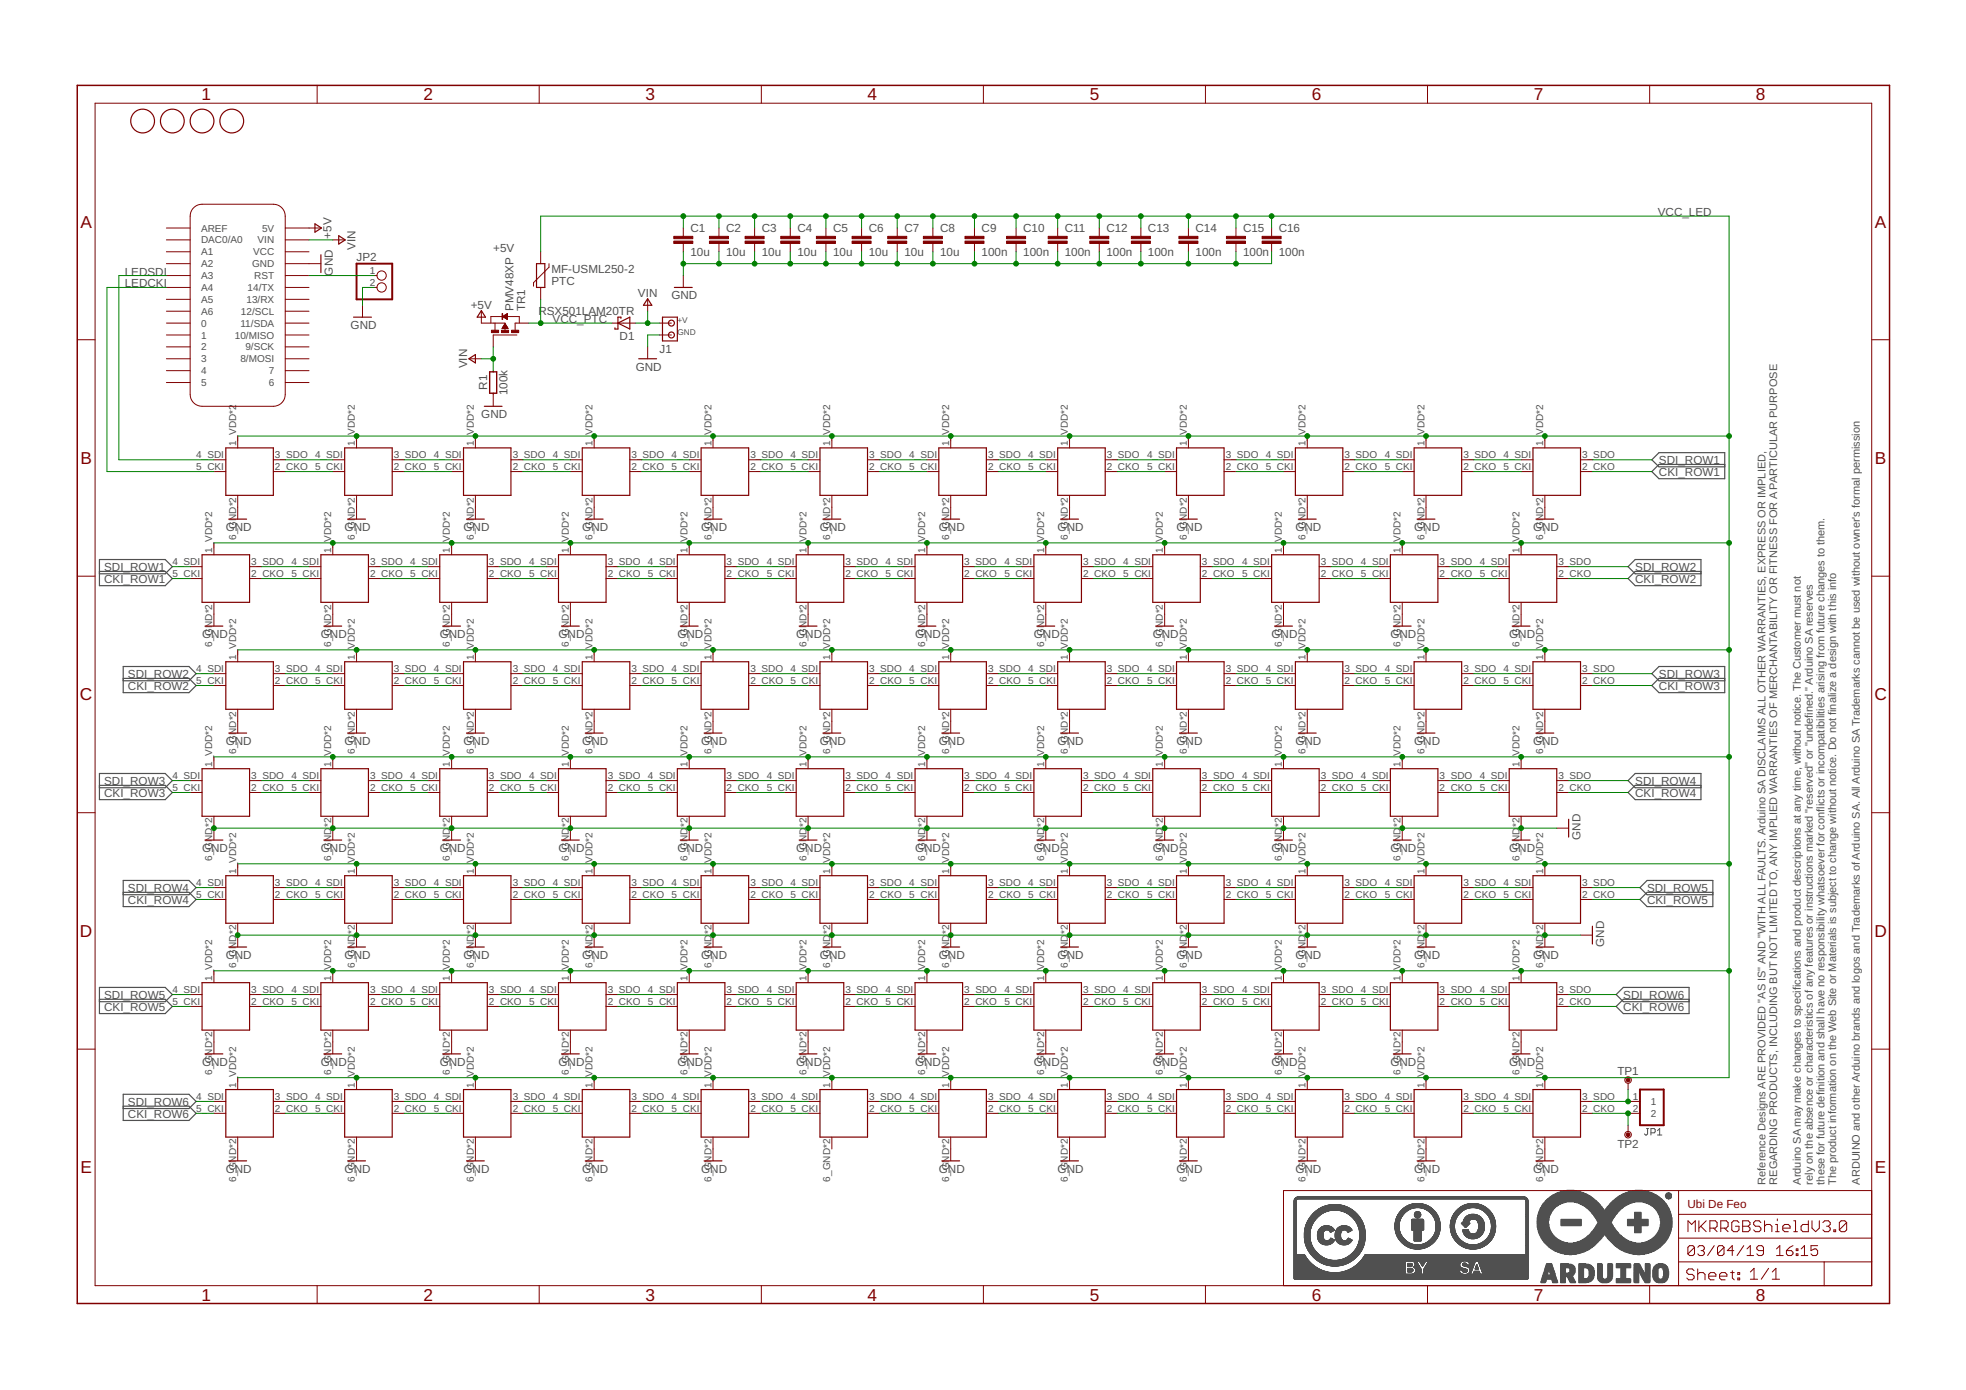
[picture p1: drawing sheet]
<svg xmlns="http://www.w3.org/2000/svg" width="420mm" height="297mm" viewBox="0 0 420 297" stroke-linecap="round" stroke-linejoin="round" font-family="sans-serif">
<defs><g id="words">
<g font-size="3.7" fill="#800000">
<text x="43" y="21.4">1</text>
<text x="90.5" y="21.4">2</text>
<text x="138" y="21.4">3</text>
<text x="185.4" y="21.4">4</text>
<text x="232.9" y="21.4">5</text>
<text x="280.3" y="21.4">6</text>
<text x="327.8" y="21.4">7</text>
<text x="375.3" y="21.4">8</text>
<text x="17.2" y="48.6">A</text>
<text x="400.7" y="48.6">A</text>
<text x="17.2" y="99.2">B</text>
<text x="400.7" y="99.2">B</text>
<text x="17.1" y="149.7">C</text>
<text x="400.6" y="149.7">C</text>
<text x="17.1" y="200.2">D</text>
<text x="400.6" y="200.2">D</text>
<text x="17.2" y="250.8">E</text>
<text x="400.7" y="250.8">E</text>
<text x="43" y="277.9">1</text>
<text x="90.5" y="277.9">2</text>
<text x="138" y="277.9">3</text>
<text x="185.4" y="277.9">4</text>
<text x="232.9" y="277.9">5</text>
<text x="280.3" y="277.9">6</text>
<text x="327.8" y="277.9">7</text>
<text x="375.3" y="277.9">8</text>
</g>
<g font-size="2.5" fill="#505050">
<text x="354.3" y="46.2">VCC_LED</text>
<text x="70.9" y="51" transform="rotate(-90 70.9 51)">+5V</text>
<text x="75.9" y="53.4" transform="rotate(-90 75.9 53.4)">VIN</text>
<text x="105.4" y="53.8">+5V</text>
<text x="147.6" y="49.6">C1</text>
<text x="155.2" y="49.6">C2</text>
<text x="162.8" y="49.6">C3</text>
<text x="170.4" y="49.6">C4</text>
<text x="178" y="49.6">C5</text>
<text x="185.7" y="49.6">C6</text>
<text x="193.3" y="49.6">C7</text>
<text x="200.9" y="49.6">C8</text>
<text x="209.8" y="49.6">C9</text>
<text x="218.7" y="49.6">C10</text>
<text x="227.6" y="49.6">C11</text>
<text x="236.4" y="49.6">C12</text>
<text x="245.3" y="49.6">C13</text>
<text x="255.5" y="49.6">C14</text>
<text x="265.7" y="49.6">C15</text>
<text x="273.3" y="49.6">C16</text>
<text x="26.7" y="58.9">LEDSDI</text>
<text x="71.1" y="58.9" transform="rotate(-90 71.1 58.9)">GND</text>
<text x="76.2" y="55.7">JP2</text>
<text x="117.8" y="58.2">MF-USML250-2</text>
<text x="147.6" y="54.7">10u</text>
<text x="155.2" y="54.7">10u</text>
<text x="162.8" y="54.7">10u</text>
<text x="170.4" y="54.7">10u</text>
<text x="178" y="54.7">10u</text>
<text x="185.7" y="54.7">10u</text>
<text x="193.3" y="54.7">10u</text>
<text x="200.9" y="54.7">10u</text>
<text x="209.8" y="54.7">100n</text>
<text x="218.7" y="54.7">100n</text>
<text x="227.6" y="54.7">100n</text>
<text x="236.4" y="54.7">100n</text>
<text x="245.3" y="54.7">100n</text>
<text x="255.5" y="54.7">100n</text>
<text x="265.7" y="54.7">100n</text>
<text x="273.3" y="54.7">100n</text>
<text x="26.7" y="61.4">LEDCKI</text>
<text x="100.6" y="66">+5V</text>
<text x="117.8" y="60.9">PTC</text>
<text x="136.3" y="63.5">VIN</text>
<text x="143.5" y="64">GND</text>
<text x="74.9" y="70.3">GND</text>
<text x="109.7" y="66.5" transform="rotate(-90 109.7 66.5)">PMV48XP</text>
<text x="112.3" y="66.5" transform="rotate(-90 112.3 66.5)">TR1</text>
<text x="115.1" y="67.4">RSX501LAM20TR</text>
<text x="118.1" y="69">VCC_PTC</text>
<text x="132.4" y="72.7">D1</text>
<text x="141" y="75.4">J1</text>
<text x="99.8" y="78.7" transform="rotate(-90 99.8 78.7)">VIN</text>
<text x="104.1" y="83.3" transform="rotate(-90 104.1 83.3)">R1</text>
<text x="135.9" y="79.2">GND</text>
<text x="102.9" y="89.4">GND</text>
<text x="108.4" y="84.4" transform="rotate(-90 108.4 84.4)">100k</text>
<text x="354.5" y="99.1">SDI_ROW1</text>
<text x="354.5" y="101.7">CKI_ROW1</text>
<text x="48.3" y="113.5">GND</text>
<text x="73.7" y="113.5">GND</text>
<text x="99.1" y="113.5">GND</text>
<text x="124.4" y="113.5">GND</text>
<text x="149.8" y="113.5">GND</text>
<text x="175.2" y="113.5">GND</text>
<text x="200.6" y="113.5">GND</text>
<text x="226" y="113.5">GND</text>
<text x="251.4" y="113.5">GND</text>
<text x="276.8" y="113.5">GND</text>
<text x="302.2" y="113.5">GND</text>
<text x="327.6" y="113.5">GND</text>
<text x="22.3" y="122">SDI_ROW1</text>
<text x="22.3" y="124.5">CKI_ROW1</text>
<text x="349.5" y="122">SDI_ROW2</text>
<text x="349.5" y="124.5">CKI_ROW2</text>
<text x="43.2" y="136.3">GND</text>
<text x="68.6" y="136.3">GND</text>
<text x="94" y="136.3">GND</text>
<text x="119.4" y="136.3">GND</text>
<text x="144.8" y="136.3">GND</text>
<text x="170.2" y="136.3">GND</text>
<text x="195.6" y="136.3">GND</text>
<text x="221" y="136.3">GND</text>
<text x="246.4" y="136.3">GND</text>
<text x="271.7" y="136.3">GND</text>
<text x="297.1" y="136.3">GND</text>
<text x="322.5" y="136.3">GND</text>
<text x="27.3" y="144.8">SDI_ROW2</text>
<text x="27.3" y="147.4">CKI_ROW2</text>
<text x="354.5" y="144.8">SDI_ROW3</text>
<text x="354.5" y="147.4">CKI_ROW3</text>
<text x="48.3" y="159.2">GND</text>
<text x="73.7" y="159.2">GND</text>
<text x="99.1" y="159.2">GND</text>
<text x="124.4" y="159.2">GND</text>
<text x="149.8" y="159.2">GND</text>
<text x="175.2" y="159.2">GND</text>
<text x="200.6" y="159.2">GND</text>
<text x="226" y="159.2">GND</text>
<text x="251.4" y="159.2">GND</text>
<text x="276.8" y="159.2">GND</text>
<text x="302.2" y="159.2">GND</text>
<text x="327.6" y="159.2">GND</text>
<text x="22.3" y="167.7">SDI_ROW3</text>
<text x="349.5" y="167.7">SDI_ROW4</text>
<text x="22.3" y="170.2">CKI_ROW3</text>
<text x="349.5" y="170.2">CKI_ROW4</text>
<text x="337.8" y="179.5" transform="rotate(-90 337.8 179.5)">GND</text>
<text x="43.2" y="182.1">GND</text>
<text x="68.6" y="182.1">GND</text>
<text x="94" y="182.1">GND</text>
<text x="119.4" y="182.1">GND</text>
<text x="144.8" y="182.1">GND</text>
<text x="170.2" y="182.1">GND</text>
<text x="195.6" y="182.1">GND</text>
<text x="221" y="182.1">GND</text>
<text x="246.4" y="182.1">GND</text>
<text x="271.7" y="182.1">GND</text>
<text x="297.1" y="182.1">GND</text>
<text x="322.5" y="182.1">GND</text>
<text x="27.3" y="190.6">SDI_ROW4</text>
<text x="352" y="190.6">SDI_ROW5</text>
<text x="27.3" y="193.1">CKI_ROW4</text>
<text x="352" y="193.1">CKI_ROW5</text>
<text x="342.9" y="202.4" transform="rotate(-90 342.9 202.4)">GND</text>
<text x="48.3" y="204.9">GND</text>
<text x="73.7" y="204.9">GND</text>
<text x="99.1" y="204.9">GND</text>
<text x="124.4" y="204.9">GND</text>
<text x="149.8" y="204.9">GND</text>
<text x="175.2" y="204.9">GND</text>
<text x="200.6" y="204.9">GND</text>
<text x="226" y="204.9">GND</text>
<text x="251.4" y="204.9">GND</text>
<text x="276.8" y="204.9">GND</text>
<text x="302.2" y="204.9">GND</text>
<text x="327.6" y="204.9">GND</text>
<text x="22.3" y="213.4">SDI_ROW5</text>
<text x="22.3" y="216">CKI_ROW5</text>
<text x="346.9" y="213.4">SDI_ROW6</text>
<text x="346.9" y="216">CKI_ROW6</text>
<text x="43.2" y="227.8">GND</text>
<text x="68.6" y="227.8">GND</text>
<text x="94" y="227.8">GND</text>
<text x="119.4" y="227.8">GND</text>
<text x="144.8" y="227.8">GND</text>
<text x="170.2" y="227.8">GND</text>
<text x="195.6" y="227.8">GND</text>
<text x="221" y="227.8">GND</text>
<text x="246.4" y="227.8">GND</text>
<text x="271.7" y="227.8">GND</text>
<text x="297.1" y="227.8">GND</text>
<text x="322.5" y="227.8">GND</text>
<text x="345.7" y="229.8">TP1</text>
<text x="27.3" y="236.3">SDI_ROW6</text>
<text x="27.3" y="238.8">CKI_ROW6</text>
<text x="345.7" y="245.3">TP2</text>
<text x="48.3" y="250.6">GND</text>
<text x="73.7" y="250.6">GND</text>
<text x="99.1" y="250.6">GND</text>
<text x="124.4" y="250.6">GND</text>
<text x="149.8" y="250.6">GND</text>
<text x="200.6" y="250.6">GND</text>
<text x="226" y="250.6">GND</text>
<text x="251.4" y="250.6">GND</text>
<text x="276.8" y="250.6">GND</text>
<text x="302.2" y="250.6">GND</text>
<text x="327.6" y="250.6">GND</text>
</g>
<text font-size="2.5" fill="#800000" x="360.6" y="258.2">Ubi De Feo</text>
<g font-size="2.3" fill="#505050">
<text x="377.3" y="253.2" transform="rotate(-90 377.3 253.2)">Reference Designs ARE PROVIDED &quot;AS IS&quot; AND &quot;WITH ALL FAULTS. Arduino SA DISCLAIMS ALL OTHER WARRANTIES, EXPRESS OR IMPLIED,</text>
<text x="379.8" y="253.2" transform="rotate(-90 379.8 253.2)">REGARDING PRODUCTS, INCLUDING BUT NOT LIMITED TO, ANY IMPLIED WARRANTIES OF MERCHANTABILITY OR FITNESS FOR A PARTICULAR PURPOSE</text>
<text x="384.9" y="253.2" transform="rotate(-90 384.9 253.2)">Arduino SA may make changes to specifications and product descriptions at any time, without notice. The Customer must not</text>
<text x="387.4" y="253.2" transform="rotate(-90 387.4 253.2)">rely on the absence or characteristics of any features or instructions marked &quot;reserved&quot; or &quot;undefined.&quot; Arduino SA reserves</text>
<text x="389.9" y="253.2" transform="rotate(-90 389.9 253.2)">these for future definition and shall have no responsibility whatsoever for conflicts or incompatibilities arising from future changes to them.</text>
<text x="392.4" y="253.2" transform="rotate(-90 392.4 253.2)">The product information on the Web Site or Materials is subject to change without notice. Do not finalize a design with this info</text>
<text x="397.5" y="253.2" transform="rotate(-90 397.5 253.2)">ARDUINO and other Arduino brands and logos and Trademarks of Arduino SA. All Arduino SA Trademarks cannot be used without owner's formal permission</text>
</g>
<g font-size="2.1" fill="#505050">
<text x="43" y="52">DAC0/A0</text>
<text x="43" y="49.5">AREF</text>
<text x="55.1" y="52">VIN</text>
<text x="56" y="49.5">5V</text>
<text x="43" y="59.6">A3</text>
<text x="43" y="57.1">A2</text>
<text x="43" y="54.6">A1</text>
<text x="53.9" y="57.1">GND</text>
<text x="54.1" y="54.6">VCC</text>
<text x="54.3" y="59.6">RST</text>
<text x="79" y="58.5">1</text>
<text x="43" y="64.7">A5</text>
<text x="43" y="62.2">A4</text>
<text x="52.7" y="64.7">13/RX</text>
<text x="52.9" y="62.2">14/TX</text>
<text x="79" y="61.1">2</text>
<text x="43" y="67.3">A6</text>
<text x="43" y="69.8">0</text>
<text x="51.4" y="69.8">11/SDA</text>
<text x="51.5" y="67.3">12/SCL</text>
<text x="43" y="72.3">1</text>
<text x="43" y="74.9">2</text>
<text x="43" y="77.4">3</text>
<text x="50.2" y="72.3">10/MISO</text>
<text x="51.4" y="77.4">8/MOSI</text>
<text x="52.4" y="74.9">9/SCK</text>
<text x="43" y="80">4</text>
<text x="43" y="82.5">5</text>
<text x="57.4" y="80">7</text>
<text x="57.4" y="82.5">6</text>
<text x="50.4" y="95.4" transform="rotate(-90 50.4 95.4)">1_VDD*2</text>
<text x="75.8" y="95.4" transform="rotate(-90 75.8 95.4)">1_</text>
<text x="75.8" y="93" transform="rotate(-90 75.8 93)">VDD*2</text>
<text x="101.2" y="95.4" transform="rotate(-90 101.2 95.4)">1_</text>
<text x="101.2" y="93" transform="rotate(-90 101.2 93)">VDD*2</text>
<text x="126.6" y="95.4" transform="rotate(-90 126.6 95.4)">1_</text>
<text x="126.6" y="93" transform="rotate(-90 126.6 93)">VDD*2</text>
<text x="152" y="95.4" transform="rotate(-90 152 95.4)">1_</text>
<text x="152" y="93" transform="rotate(-90 152 93)">VDD*2</text>
<text x="177.4" y="95.4" transform="rotate(-90 177.4 95.4)">1_</text>
<text x="177.4" y="93" transform="rotate(-90 177.4 93)">VDD*2</text>
<text x="202.8" y="95.4" transform="rotate(-90 202.8 95.4)">1_</text>
<text x="202.8" y="93" transform="rotate(-90 202.8 93)">VDD*2</text>
<text x="228.2" y="95.4" transform="rotate(-90 228.2 95.4)">1_</text>
<text x="228.2" y="93" transform="rotate(-90 228.2 93)">VDD*2</text>
<text x="253.6" y="95.4" transform="rotate(-90 253.6 95.4)">1_</text>
<text x="253.6" y="93" transform="rotate(-90 253.6 93)">VDD*2</text>
<text x="279" y="95.4" transform="rotate(-90 279 95.4)">1_</text>
<text x="279" y="93" transform="rotate(-90 279 93)">VDD*2</text>
<text x="304.4" y="95.4" transform="rotate(-90 304.4 95.4)">1_</text>
<text x="304.4" y="93" transform="rotate(-90 304.4 93)">VDD*2</text>
<text x="329.8" y="95.4" transform="rotate(-90 329.8 95.4)">1_</text>
<text x="329.8" y="93" transform="rotate(-90 329.8 93)">VDD*2</text>
<text x="42" y="97.9">4_SDI</text>
<text x="42" y="100.4">5_CKI</text>
<text x="58.8" y="97.9">3_SDO</text>
<text x="58.8" y="100.4">2_CKO</text>
<text x="67.3" y="97.9">4_SDI</text>
<text x="67.3" y="100.4">5_CKI</text>
<text x="84.2" y="97.9">3_SDO</text>
<text x="84.2" y="100.4">2_CKO</text>
<text x="92.7" y="97.9">4_SDI</text>
<text x="92.7" y="100.4">5_CKI</text>
<text x="109.6" y="97.9">3_SDO</text>
<text x="109.6" y="100.4">2_CKO</text>
<text x="118.1" y="97.9">4_SDI</text>
<text x="118.1" y="100.4">5_CKI</text>
<text x="135" y="97.9">3_SDO</text>
<text x="135" y="100.4">2_CKO</text>
<text x="143.5" y="97.9">4_SDI</text>
<text x="143.5" y="100.4">5_CKI</text>
<text x="160.4" y="97.9">3_SDO</text>
<text x="160.4" y="100.4">2_CKO</text>
<text x="168.9" y="97.9">4_SDI</text>
<text x="168.9" y="100.4">5_CKI</text>
<text x="185.8" y="97.9">3_SDO</text>
<text x="185.8" y="100.4">2_CKO</text>
<text x="194.3" y="97.9">4_SDI</text>
<text x="194.3" y="100.4">5_CKI</text>
<text x="211.2" y="97.9">3_SDO</text>
<text x="211.2" y="100.4">2_CKO</text>
<text x="219.7" y="97.9">4_SDI</text>
<text x="219.7" y="100.4">5_CKI</text>
<text x="236.5" y="97.9">3_SDO</text>
<text x="236.5" y="100.4">2_CKO</text>
<text x="245.1" y="97.9">4_SDI</text>
<text x="245.1" y="100.4">5_CKI</text>
<text x="261.9" y="97.9">3_SDO</text>
<text x="261.9" y="100.4">2_CKO</text>
<text x="270.5" y="97.9">4_SDI</text>
<text x="270.5" y="100.4">5_CKI</text>
<text x="287.3" y="97.9">3_SDO</text>
<text x="287.3" y="100.4">2_CKO</text>
<text x="295.9" y="97.9">4_SDI</text>
<text x="295.9" y="100.4">5_CKI</text>
<text x="312.7" y="97.9">3_SDO</text>
<text x="312.7" y="100.4">2_CKO</text>
<text x="321.3" y="97.9">4_SDI</text>
<text x="321.3" y="100.4">5_CKI</text>
<text x="338.1" y="97.9">3_SDO</text>
<text x="338.1" y="100.4">2_CKO</text>
<text x="45.4" y="118.2" transform="rotate(-90 45.4 118.2)">1_VDD*2</text>
<text x="50.4" y="115.4" transform="rotate(-90 50.4 115.4)">6_GND*2</text>
<text x="70.8" y="118.2" transform="rotate(-90 70.8 118.2)">1_</text>
<text x="70.8" y="115.8" transform="rotate(-90 70.8 115.8)">VDD*2</text>
<text x="75.8" y="115.4" transform="rotate(-90 75.8 115.4)">6_GND*2</text>
<text x="96.2" y="118.2" transform="rotate(-90 96.2 118.2)">1_</text>
<text x="96.2" y="115.8" transform="rotate(-90 96.2 115.8)">VDD*2</text>
<text x="101.2" y="115.4" transform="rotate(-90 101.2 115.4)">6_GND*2</text>
<text x="121.6" y="118.2" transform="rotate(-90 121.6 118.2)">1_</text>
<text x="121.6" y="115.8" transform="rotate(-90 121.6 115.8)">VDD*2</text>
<text x="126.6" y="115.4" transform="rotate(-90 126.6 115.4)">6_GND*2</text>
<text x="146.9" y="118.2" transform="rotate(-90 146.9 118.2)">1_</text>
<text x="146.9" y="115.8" transform="rotate(-90 146.9 115.8)">VDD*2</text>
<text x="152" y="115.4" transform="rotate(-90 152 115.4)">6_GND*2</text>
<text x="172.3" y="118.2" transform="rotate(-90 172.3 118.2)">1_</text>
<text x="172.3" y="115.8" transform="rotate(-90 172.3 115.8)">VDD*2</text>
<text x="177.4" y="115.4" transform="rotate(-90 177.4 115.4)">6_GND*2</text>
<text x="197.7" y="118.2" transform="rotate(-90 197.7 118.2)">1_</text>
<text x="197.7" y="115.8" transform="rotate(-90 197.7 115.8)">VDD*2</text>
<text x="202.8" y="115.4" transform="rotate(-90 202.8 115.4)">6_GND*2</text>
<text x="223.1" y="118.2" transform="rotate(-90 223.1 118.2)">1_</text>
<text x="223.1" y="115.8" transform="rotate(-90 223.1 115.8)">VDD*2</text>
<text x="228.2" y="115.4" transform="rotate(-90 228.2 115.4)">6_GND*2</text>
<text x="248.5" y="118.2" transform="rotate(-90 248.5 118.2)">1_</text>
<text x="248.5" y="115.8" transform="rotate(-90 248.5 115.8)">VDD*2</text>
<text x="253.6" y="115.4" transform="rotate(-90 253.6 115.4)">6_GND*2</text>
<text x="273.9" y="118.2" transform="rotate(-90 273.9 118.2)">1_</text>
<text x="273.9" y="115.8" transform="rotate(-90 273.9 115.8)">VDD*2</text>
<text x="279" y="115.4" transform="rotate(-90 279 115.4)">6_GND*2</text>
<text x="299.3" y="118.2" transform="rotate(-90 299.3 118.2)">1_</text>
<text x="299.3" y="115.8" transform="rotate(-90 299.3 115.8)">VDD*2</text>
<text x="304.4" y="115.4" transform="rotate(-90 304.4 115.4)">6_GND*2</text>
<text x="324.7" y="118.2" transform="rotate(-90 324.7 118.2)">1_</text>
<text x="324.7" y="115.8" transform="rotate(-90 324.7 115.8)">VDD*2</text>
<text x="329.8" y="115.4" transform="rotate(-90 329.8 115.4)">6_GND*2</text>
<text x="36.9" y="120.7">4_SDI</text>
<text x="36.9" y="123.3">5_CKI</text>
<text x="53.7" y="120.7">3_SDO</text>
<text x="53.7" y="123.3">2_CKO</text>
<text x="62.3" y="120.7">4_SDI</text>
<text x="62.3" y="123.3">5_CKI</text>
<text x="79.1" y="120.7">3_SDO</text>
<text x="79.1" y="123.3">2_CKO</text>
<text x="87.7" y="120.7">4_SDI</text>
<text x="87.7" y="123.3">5_CKI</text>
<text x="104.5" y="120.7">3_SDO</text>
<text x="104.5" y="123.3">2_CKO</text>
<text x="113.1" y="120.7">4_SDI</text>
<text x="113.1" y="123.3">5_CKI</text>
<text x="129.9" y="120.7">3_SDO</text>
<text x="129.9" y="123.3">2_CKO</text>
<text x="138.5" y="120.7">4_SDI</text>
<text x="138.5" y="123.3">5_CKI</text>
<text x="155.3" y="120.7">3_SDO</text>
<text x="155.3" y="123.3">2_CKO</text>
<text x="163.9" y="120.7">4_SDI</text>
<text x="163.9" y="123.3">5_CKI</text>
<text x="180.7" y="120.7">3_SDO</text>
<text x="180.7" y="123.3">2_CKO</text>
<text x="189.3" y="120.7">4_SDI</text>
<text x="189.3" y="123.3">5_CKI</text>
<text x="206.1" y="120.7">3_SDO</text>
<text x="206.1" y="123.3">2_CKO</text>
<text x="214.7" y="120.7">4_SDI</text>
<text x="214.7" y="123.3">5_CKI</text>
<text x="231.5" y="120.7">3_SDO</text>
<text x="231.5" y="123.3">2_CKO</text>
<text x="240" y="120.7">4_SDI</text>
<text x="240" y="123.3">5_CKI</text>
<text x="256.9" y="120.7">3_SDO</text>
<text x="256.9" y="123.3">2_CKO</text>
<text x="265.4" y="120.7">4_SDI</text>
<text x="265.4" y="123.3">5_CKI</text>
<text x="282.3" y="120.7">3_SDO</text>
<text x="282.3" y="123.3">2_CKO</text>
<text x="290.8" y="120.7">4_SDI</text>
<text x="290.8" y="123.3">5_CKI</text>
<text x="307.7" y="120.7">3_SDO</text>
<text x="307.7" y="123.3">2_CKO</text>
<text x="316.2" y="120.7">4_SDI</text>
<text x="316.2" y="123.3">5_CKI</text>
<text x="333.1" y="120.7">3_SDO</text>
<text x="333.1" y="123.3">2_CKO</text>
<text x="42" y="143.6">4_SDI</text>
<text x="45.4" y="138.2" transform="rotate(-90 45.4 138.2)">6_GND*2</text>
<text x="50.4" y="141.1" transform="rotate(-90 50.4 141.1)">1_VDD*2</text>
<text x="58.8" y="143.6">3_SDO</text>
<text x="67.3" y="143.6">4_SDI</text>
<text x="70.8" y="138.2" transform="rotate(-90 70.8 138.2)">6_GND*2</text>
<text x="75.8" y="141.1" transform="rotate(-90 75.8 141.1)">1_</text>
<text x="75.8" y="138.7" transform="rotate(-90 75.8 138.7)">VDD*2</text>
<text x="84.2" y="143.6">3_SDO</text>
<text x="92.7" y="143.6">4_SDI</text>
<text x="96.2" y="138.2" transform="rotate(-90 96.2 138.2)">6_GND*2</text>
<text x="101.2" y="141.1" transform="rotate(-90 101.2 141.1)">1_</text>
<text x="101.2" y="138.7" transform="rotate(-90 101.2 138.7)">VDD*2</text>
<text x="109.6" y="143.6">3_SDO</text>
<text x="118.1" y="143.6">4_SDI</text>
<text x="121.6" y="138.2" transform="rotate(-90 121.6 138.2)">6_GND*2</text>
<text x="126.6" y="141.1" transform="rotate(-90 126.6 141.1)">1_</text>
<text x="126.6" y="138.7" transform="rotate(-90 126.6 138.7)">VDD*2</text>
<text x="135" y="143.6">3_SDO</text>
<text x="143.5" y="143.6">4_SDI</text>
<text x="146.9" y="138.2" transform="rotate(-90 146.9 138.2)">6_GND*2</text>
<text x="152" y="141.1" transform="rotate(-90 152 141.1)">1_</text>
<text x="152" y="138.7" transform="rotate(-90 152 138.7)">VDD*2</text>
<text x="160.4" y="143.6">3_SDO</text>
<text x="168.9" y="143.6">4_SDI</text>
<text x="172.3" y="138.2" transform="rotate(-90 172.3 138.2)">6_GND*2</text>
<text x="177.4" y="141.1" transform="rotate(-90 177.4 141.1)">1_</text>
<text x="177.4" y="138.7" transform="rotate(-90 177.4 138.7)">VDD*2</text>
<text x="185.8" y="143.6">3_SDO</text>
<text x="194.3" y="143.6">4_SDI</text>
<text x="197.7" y="138.2" transform="rotate(-90 197.7 138.2)">6_GND*2</text>
<text x="202.8" y="141.1" transform="rotate(-90 202.8 141.1)">1_</text>
<text x="202.8" y="138.7" transform="rotate(-90 202.8 138.7)">VDD*2</text>
<text x="211.2" y="143.6">3_SDO</text>
<text x="219.7" y="143.6">4_SDI</text>
<text x="223.1" y="138.2" transform="rotate(-90 223.1 138.2)">6_GND*2</text>
<text x="228.2" y="141.1" transform="rotate(-90 228.2 141.1)">1_</text>
<text x="228.2" y="138.7" transform="rotate(-90 228.2 138.7)">VDD*2</text>
<text x="236.5" y="143.6">3_SDO</text>
<text x="245.1" y="143.6">4_SDI</text>
<text x="248.5" y="138.2" transform="rotate(-90 248.5 138.2)">6_GND*2</text>
<text x="253.6" y="141.1" transform="rotate(-90 253.6 141.1)">1_</text>
<text x="253.6" y="138.7" transform="rotate(-90 253.6 138.7)">VDD*2</text>
<text x="261.9" y="143.6">3_SDO</text>
<text x="270.5" y="143.6">4_SDI</text>
<text x="273.9" y="138.2" transform="rotate(-90 273.9 138.2)">6_GND*2</text>
<text x="279" y="141.1" transform="rotate(-90 279 141.1)">1_</text>
<text x="279" y="138.7" transform="rotate(-90 279 138.7)">VDD*2</text>
<text x="287.3" y="143.6">3_SDO</text>
<text x="295.9" y="143.6">4_SDI</text>
<text x="299.3" y="138.2" transform="rotate(-90 299.3 138.2)">6_GND*2</text>
<text x="304.4" y="141.1" transform="rotate(-90 304.4 141.1)">1_</text>
<text x="304.4" y="138.7" transform="rotate(-90 304.4 138.7)">VDD*2</text>
<text x="312.7" y="143.6">3_SDO</text>
<text x="321.3" y="143.6">4_SDI</text>
<text x="324.7" y="138.2" transform="rotate(-90 324.7 138.2)">6_GND*2</text>
<text x="329.8" y="141.1" transform="rotate(-90 329.8 141.1)">1_</text>
<text x="329.8" y="138.7" transform="rotate(-90 329.8 138.7)">VDD*2</text>
<text x="338.1" y="143.6">3_SDO</text>
<text x="42" y="146.1">5_CKI</text>
<text x="58.8" y="146.1">2_CKO</text>
<text x="67.3" y="146.1">5_CKI</text>
<text x="84.2" y="146.1">2_CKO</text>
<text x="92.7" y="146.1">5_CKI</text>
<text x="109.6" y="146.1">2_CKO</text>
<text x="118.1" y="146.1">5_CKI</text>
<text x="135" y="146.1">2_CKO</text>
<text x="143.5" y="146.1">5_CKI</text>
<text x="160.4" y="146.1">2_CKO</text>
<text x="168.9" y="146.1">5_CKI</text>
<text x="185.8" y="146.1">2_CKO</text>
<text x="194.3" y="146.1">5_CKI</text>
<text x="211.2" y="146.1">2_CKO</text>
<text x="219.7" y="146.1">5_CKI</text>
<text x="236.5" y="146.1">2_CKO</text>
<text x="245.1" y="146.1">5_CKI</text>
<text x="261.9" y="146.1">2_CKO</text>
<text x="270.5" y="146.1">5_CKI</text>
<text x="287.3" y="146.1">2_CKO</text>
<text x="295.9" y="146.1">5_CKI</text>
<text x="312.7" y="146.1">2_CKO</text>
<text x="321.3" y="146.1">5_CKI</text>
<text x="338.1" y="146.1">2_CKO</text>
<text x="50.4" y="161.1" transform="rotate(-90 50.4 161.1)">6_GND*2</text>
<text x="70.8" y="161.5" transform="rotate(-90 70.8 161.5)">VDD*2</text>
<text x="75.8" y="161.1" transform="rotate(-90 75.8 161.1)">6_GND*2</text>
<text x="96.2" y="161.5" transform="rotate(-90 96.2 161.5)">VDD*2</text>
<text x="101.2" y="161.1" transform="rotate(-90 101.2 161.1)">6_GND*2</text>
<text x="121.6" y="161.5" transform="rotate(-90 121.6 161.5)">VDD*2</text>
<text x="126.6" y="161.1" transform="rotate(-90 126.6 161.1)">6_GND*2</text>
<text x="146.9" y="161.5" transform="rotate(-90 146.9 161.5)">VDD*2</text>
<text x="152" y="161.1" transform="rotate(-90 152 161.1)">6_GND*2</text>
<text x="172.3" y="161.5" transform="rotate(-90 172.3 161.5)">VDD*2</text>
<text x="177.4" y="161.1" transform="rotate(-90 177.4 161.1)">6_GND*2</text>
<text x="197.7" y="161.5" transform="rotate(-90 197.7 161.5)">VDD*2</text>
<text x="202.8" y="161.1" transform="rotate(-90 202.8 161.1)">6_GND*2</text>
<text x="223.1" y="161.5" transform="rotate(-90 223.1 161.5)">VDD*2</text>
<text x="228.2" y="161.1" transform="rotate(-90 228.2 161.1)">6_GND*2</text>
<text x="248.5" y="161.5" transform="rotate(-90 248.5 161.5)">VDD*2</text>
<text x="253.6" y="161.1" transform="rotate(-90 253.6 161.1)">6_GND*2</text>
<text x="273.9" y="161.5" transform="rotate(-90 273.9 161.5)">VDD*2</text>
<text x="279" y="161.1" transform="rotate(-90 279 161.1)">6_GND*2</text>
<text x="299.3" y="161.5" transform="rotate(-90 299.3 161.5)">VDD*2</text>
<text x="304.4" y="161.1" transform="rotate(-90 304.4 161.1)">6_GND*2</text>
<text x="324.7" y="161.5" transform="rotate(-90 324.7 161.5)">VDD*2</text>
<text x="329.8" y="161.1" transform="rotate(-90 329.8 161.1)">6_GND*2</text>
<text x="36.9" y="166.5">4_SDI</text>
<text x="45.4" y="163.9" transform="rotate(-90 45.4 163.9)">1_VDD*2</text>
<text x="53.7" y="166.5">3_SDO</text>
<text x="62.3" y="166.5">4_SDI</text>
<text x="70.8" y="163.9" transform="rotate(-90 70.8 163.9)">1_</text>
<text x="79.1" y="166.5">3_SDO</text>
<text x="87.7" y="166.5">4_SDI</text>
<text x="96.2" y="163.9" transform="rotate(-90 96.2 163.9)">1_</text>
<text x="104.5" y="166.5">3_SDO</text>
<text x="113.1" y="166.5">4_SDI</text>
<text x="121.6" y="163.9" transform="rotate(-90 121.6 163.9)">1_</text>
<text x="129.9" y="166.5">3_SDO</text>
<text x="138.5" y="166.5">4_SDI</text>
<text x="146.9" y="163.9" transform="rotate(-90 146.9 163.9)">1_</text>
<text x="155.3" y="166.5">3_SDO</text>
<text x="163.9" y="166.5">4_SDI</text>
<text x="172.3" y="163.9" transform="rotate(-90 172.3 163.9)">1_</text>
<text x="180.7" y="166.5">3_SDO</text>
<text x="189.3" y="166.5">4_SDI</text>
<text x="197.7" y="163.9" transform="rotate(-90 197.7 163.9)">1_</text>
<text x="206.1" y="166.5">3_SDO</text>
<text x="214.7" y="166.5">4_SDI</text>
<text x="223.1" y="163.9" transform="rotate(-90 223.1 163.9)">1_</text>
<text x="231.5" y="166.5">3_SDO</text>
<text x="240" y="166.5">4_SDI</text>
<text x="248.5" y="163.9" transform="rotate(-90 248.5 163.9)">1_</text>
<text x="256.9" y="166.5">3_SDO</text>
<text x="265.4" y="166.5">4_SDI</text>
<text x="273.9" y="163.9" transform="rotate(-90 273.9 163.9)">1_</text>
<text x="282.3" y="166.5">3_SDO</text>
<text x="290.8" y="166.5">4_SDI</text>
<text x="299.3" y="163.9" transform="rotate(-90 299.3 163.9)">1_</text>
<text x="307.7" y="166.5">3_SDO</text>
<text x="316.2" y="166.5">4_SDI</text>
<text x="324.7" y="163.9" transform="rotate(-90 324.7 163.9)">1_</text>
<text x="333.1" y="166.5">3_SDO</text>
<text x="36.9" y="169">5_CKI</text>
<text x="53.7" y="169">2_CKO</text>
<text x="62.3" y="169">5_CKI</text>
<text x="79.1" y="169">2_CKO</text>
<text x="87.7" y="169">5_CKI</text>
<text x="104.5" y="169">2_CKO</text>
<text x="113.1" y="169">5_CKI</text>
<text x="129.9" y="169">2_CKO</text>
<text x="138.5" y="169">5_CKI</text>
<text x="155.3" y="169">2_CKO</text>
<text x="163.9" y="169">5_CKI</text>
<text x="180.7" y="169">2_CKO</text>
<text x="189.3" y="169">5_CKI</text>
<text x="206.1" y="169">2_CKO</text>
<text x="214.7" y="169">5_CKI</text>
<text x="231.5" y="169">2_CKO</text>
<text x="240" y="169">5_CKI</text>
<text x="256.9" y="169">2_CKO</text>
<text x="265.4" y="169">5_CKI</text>
<text x="282.3" y="169">2_CKO</text>
<text x="290.8" y="169">5_CKI</text>
<text x="307.7" y="169">2_CKO</text>
<text x="316.2" y="169">5_CKI</text>
<text x="333.1" y="169">2_CKO</text>
<text x="70.8" y="176.8" transform="rotate(-90 70.8 176.8)">*2</text>
<text x="96.2" y="176.8" transform="rotate(-90 96.2 176.8)">*2</text>
<text x="121.6" y="176.8" transform="rotate(-90 121.6 176.8)">*2</text>
<text x="146.9" y="176.8" transform="rotate(-90 146.9 176.8)">*2</text>
<text x="172.3" y="176.8" transform="rotate(-90 172.3 176.8)">*2</text>
<text x="197.7" y="176.8" transform="rotate(-90 197.7 176.8)">*2</text>
<text x="223.1" y="176.8" transform="rotate(-90 223.1 176.8)">*2</text>
<text x="248.5" y="176.8" transform="rotate(-90 248.5 176.8)">*2</text>
<text x="273.9" y="176.8" transform="rotate(-90 273.9 176.8)">*2</text>
<text x="299.3" y="176.8" transform="rotate(-90 299.3 176.8)">*2</text>
<text x="324.7" y="176.8" transform="rotate(-90 324.7 176.8)">*2</text>
<text x="45.4" y="183.9" transform="rotate(-90 45.4 183.9)">6_GND*2</text>
<text x="70.8" y="183.9" transform="rotate(-90 70.8 183.9)">6_GND</text>
<text x="75.8" y="184.4" transform="rotate(-90 75.8 184.4)">VDD*2</text>
<text x="96.2" y="183.9" transform="rotate(-90 96.2 183.9)">6_GND</text>
<text x="101.2" y="184.4" transform="rotate(-90 101.2 184.4)">VDD*2</text>
<text x="121.6" y="183.9" transform="rotate(-90 121.6 183.9)">6_GND</text>
<text x="126.6" y="184.4" transform="rotate(-90 126.6 184.4)">VDD*2</text>
<text x="146.9" y="183.9" transform="rotate(-90 146.9 183.9)">6_GND</text>
<text x="152" y="184.4" transform="rotate(-90 152 184.4)">VDD*2</text>
<text x="172.3" y="183.9" transform="rotate(-90 172.3 183.9)">6_GND</text>
<text x="177.4" y="184.4" transform="rotate(-90 177.4 184.4)">VDD*2</text>
<text x="197.7" y="183.9" transform="rotate(-90 197.7 183.9)">6_GND</text>
<text x="202.8" y="184.4" transform="rotate(-90 202.8 184.4)">VDD*2</text>
<text x="223.1" y="183.9" transform="rotate(-90 223.1 183.9)">6_GND</text>
<text x="228.2" y="184.4" transform="rotate(-90 228.2 184.4)">VDD*2</text>
<text x="248.5" y="183.9" transform="rotate(-90 248.5 183.9)">6_GND</text>
<text x="253.6" y="184.4" transform="rotate(-90 253.6 184.4)">VDD*2</text>
<text x="273.9" y="183.9" transform="rotate(-90 273.9 183.9)">6_GND</text>
<text x="279" y="184.4" transform="rotate(-90 279 184.4)">VDD*2</text>
<text x="299.3" y="183.9" transform="rotate(-90 299.3 183.9)">6_GND</text>
<text x="304.4" y="184.4" transform="rotate(-90 304.4 184.4)">VDD*2</text>
<text x="324.7" y="183.9" transform="rotate(-90 324.7 183.9)">6_GND</text>
<text x="329.8" y="184.4" transform="rotate(-90 329.8 184.4)">VDD*2</text>
<text x="42" y="189.3">4_SDI</text>
<text x="42" y="191.9">5_CKI</text>
<text x="50.4" y="186.8" transform="rotate(-90 50.4 186.8)">1_VDD*2</text>
<text x="58.8" y="189.3">3_SDO</text>
<text x="58.8" y="191.9">2_CKO</text>
<text x="67.3" y="189.3">4_SDI</text>
<text x="67.3" y="191.9">5_CKI</text>
<text x="75.8" y="186.8" transform="rotate(-90 75.8 186.8)">1_</text>
<text x="84.2" y="189.3">3_SDO</text>
<text x="84.2" y="191.9">2_CKO</text>
<text x="92.7" y="189.3">4_SDI</text>
<text x="92.7" y="191.9">5_CKI</text>
<text x="101.2" y="186.8" transform="rotate(-90 101.2 186.8)">1_</text>
<text x="109.6" y="189.3">3_SDO</text>
<text x="109.6" y="191.9">2_CKO</text>
<text x="118.1" y="189.3">4_SDI</text>
<text x="118.1" y="191.9">5_CKI</text>
<text x="126.6" y="186.8" transform="rotate(-90 126.6 186.8)">1_</text>
<text x="135" y="189.3">3_SDO</text>
<text x="135" y="191.9">2_CKO</text>
<text x="143.5" y="189.3">4_SDI</text>
<text x="143.5" y="191.9">5_CKI</text>
<text x="152" y="186.8" transform="rotate(-90 152 186.8)">1_</text>
<text x="160.4" y="189.3">3_SDO</text>
<text x="160.4" y="191.9">2_CKO</text>
<text x="168.9" y="189.3">4_SDI</text>
<text x="168.9" y="191.9">5_CKI</text>
<text x="177.4" y="186.8" transform="rotate(-90 177.4 186.8)">1_</text>
<text x="185.8" y="189.3">3_SDO</text>
<text x="185.8" y="191.9">2_CKO</text>
<text x="194.3" y="189.3">4_SDI</text>
<text x="194.3" y="191.9">5_CKI</text>
<text x="202.8" y="186.8" transform="rotate(-90 202.8 186.8)">1_</text>
<text x="211.2" y="189.3">3_SDO</text>
<text x="211.2" y="191.9">2_CKO</text>
<text x="219.7" y="189.3">4_SDI</text>
<text x="219.7" y="191.9">5_CKI</text>
<text x="228.2" y="186.8" transform="rotate(-90 228.2 186.8)">1_</text>
<text x="236.5" y="189.3">3_SDO</text>
<text x="236.5" y="191.9">2_CKO</text>
<text x="245.1" y="189.3">4_SDI</text>
<text x="245.1" y="191.9">5_CKI</text>
<text x="253.6" y="186.8" transform="rotate(-90 253.6 186.8)">1_</text>
<text x="261.9" y="189.3">3_SDO</text>
<text x="261.9" y="191.9">2_CKO</text>
<text x="270.5" y="189.3">4_SDI</text>
<text x="270.5" y="191.9">5_CKI</text>
<text x="279" y="186.8" transform="rotate(-90 279 186.8)">1_</text>
<text x="287.3" y="189.3">3_SDO</text>
<text x="287.3" y="191.9">2_CKO</text>
<text x="295.9" y="189.3">4_SDI</text>
<text x="295.9" y="191.9">5_CKI</text>
<text x="304.4" y="186.8" transform="rotate(-90 304.4 186.8)">1_</text>
<text x="312.7" y="189.3">3_SDO</text>
<text x="312.7" y="191.9">2_CKO</text>
<text x="321.3" y="189.3">4_SDI</text>
<text x="321.3" y="191.9">5_CKI</text>
<text x="329.8" y="186.8" transform="rotate(-90 329.8 186.8)">1_</text>
<text x="338.1" y="189.3">3_SDO</text>
<text x="338.1" y="191.9">2_CKO</text>
<text x="75.8" y="199.7" transform="rotate(-90 75.8 199.7)">*2</text>
<text x="101.2" y="199.7" transform="rotate(-90 101.2 199.7)">*2</text>
<text x="126.6" y="199.7" transform="rotate(-90 126.6 199.7)">*2</text>
<text x="152" y="199.7" transform="rotate(-90 152 199.7)">*2</text>
<text x="177.4" y="199.7" transform="rotate(-90 177.4 199.7)">*2</text>
<text x="202.8" y="199.7" transform="rotate(-90 202.8 199.7)">*2</text>
<text x="228.2" y="199.7" transform="rotate(-90 228.2 199.7)">*2</text>
<text x="253.6" y="199.7" transform="rotate(-90 253.6 199.7)">*2</text>
<text x="279" y="199.7" transform="rotate(-90 279 199.7)">*2</text>
<text x="304.4" y="199.7" transform="rotate(-90 304.4 199.7)">*2</text>
<text x="329.8" y="199.7" transform="rotate(-90 329.8 199.7)">*2</text>
<text x="45.4" y="209.6" transform="rotate(-90 45.4 209.6)">1_VDD*2</text>
<text x="50.4" y="206.8" transform="rotate(-90 50.4 206.8)">6_GND*2</text>
<text x="70.8" y="209.6" transform="rotate(-90 70.8 209.6)">1_</text>
<text x="70.8" y="207.3" transform="rotate(-90 70.8 207.3)">VDD*2</text>
<text x="75.8" y="206.8" transform="rotate(-90 75.8 206.8)">6_GND</text>
<text x="96.2" y="209.6" transform="rotate(-90 96.2 209.6)">1_</text>
<text x="96.2" y="207.3" transform="rotate(-90 96.2 207.3)">VDD*2</text>
<text x="101.2" y="206.8" transform="rotate(-90 101.2 206.8)">6_GND</text>
<text x="121.6" y="209.6" transform="rotate(-90 121.6 209.6)">1_</text>
<text x="121.6" y="207.3" transform="rotate(-90 121.6 207.3)">VDD*2</text>
<text x="126.6" y="206.8" transform="rotate(-90 126.6 206.8)">6_GND</text>
<text x="146.9" y="209.6" transform="rotate(-90 146.9 209.6)">1_</text>
<text x="146.9" y="207.3" transform="rotate(-90 146.9 207.3)">VDD*2</text>
<text x="152" y="206.8" transform="rotate(-90 152 206.8)">6_GND</text>
<text x="172.3" y="209.6" transform="rotate(-90 172.3 209.6)">1_</text>
<text x="172.3" y="207.3" transform="rotate(-90 172.3 207.3)">VDD*2</text>
<text x="177.4" y="206.8" transform="rotate(-90 177.4 206.8)">6_GND</text>
<text x="197.7" y="209.6" transform="rotate(-90 197.7 209.6)">1_</text>
<text x="197.7" y="207.3" transform="rotate(-90 197.7 207.3)">VDD*2</text>
<text x="202.8" y="206.8" transform="rotate(-90 202.8 206.8)">6_GND</text>
<text x="223.1" y="209.6" transform="rotate(-90 223.1 209.6)">1_</text>
<text x="223.1" y="207.3" transform="rotate(-90 223.1 207.3)">VDD*2</text>
<text x="228.2" y="206.8" transform="rotate(-90 228.2 206.8)">6_GND</text>
<text x="248.5" y="209.6" transform="rotate(-90 248.5 209.6)">1_</text>
<text x="248.5" y="207.3" transform="rotate(-90 248.5 207.3)">VDD*2</text>
<text x="253.6" y="206.8" transform="rotate(-90 253.6 206.8)">6_GND</text>
<text x="273.9" y="209.6" transform="rotate(-90 273.9 209.6)">1_</text>
<text x="273.9" y="207.3" transform="rotate(-90 273.9 207.3)">VDD*2</text>
<text x="279" y="206.8" transform="rotate(-90 279 206.8)">6_GND</text>
<text x="299.3" y="209.6" transform="rotate(-90 299.3 209.6)">1_</text>
<text x="299.3" y="207.3" transform="rotate(-90 299.3 207.3)">VDD*2</text>
<text x="304.4" y="206.8" transform="rotate(-90 304.4 206.8)">6_GND</text>
<text x="324.7" y="209.6" transform="rotate(-90 324.7 209.6)">1_</text>
<text x="324.7" y="207.3" transform="rotate(-90 324.7 207.3)">VDD*2</text>
<text x="329.8" y="206.8" transform="rotate(-90 329.8 206.8)">6_GND</text>
<text x="36.9" y="212.2">4_SDI</text>
<text x="36.9" y="214.7">5_CKI</text>
<text x="53.7" y="212.2">3_SDO</text>
<text x="53.7" y="214.7">2_CKO</text>
<text x="62.3" y="212.2">4_SDI</text>
<text x="62.3" y="214.7">5_CKI</text>
<text x="79.1" y="212.2">3_SDO</text>
<text x="79.1" y="214.7">2_CKO</text>
<text x="87.7" y="212.2">4_SDI</text>
<text x="87.7" y="214.7">5_CKI</text>
<text x="104.5" y="212.2">3_SDO</text>
<text x="104.5" y="214.7">2_CKO</text>
<text x="113.1" y="212.2">4_SDI</text>
<text x="113.1" y="214.7">5_CKI</text>
<text x="129.9" y="212.2">3_SDO</text>
<text x="129.9" y="214.7">2_CKO</text>
<text x="138.5" y="212.2">4_SDI</text>
<text x="138.5" y="214.7">5_CKI</text>
<text x="155.3" y="212.2">3_SDO</text>
<text x="155.3" y="214.7">2_CKO</text>
<text x="163.9" y="212.2">4_SDI</text>
<text x="163.9" y="214.7">5_CKI</text>
<text x="180.7" y="212.2">3_SDO</text>
<text x="180.7" y="214.7">2_CKO</text>
<text x="189.3" y="212.2">4_SDI</text>
<text x="189.3" y="214.7">5_CKI</text>
<text x="206.1" y="212.2">3_SDO</text>
<text x="206.1" y="214.7">2_CKO</text>
<text x="214.7" y="212.2">4_SDI</text>
<text x="214.7" y="214.7">5_CKI</text>
<text x="231.5" y="212.2">3_SDO</text>
<text x="231.5" y="214.7">2_CKO</text>
<text x="240" y="212.2">4_SDI</text>
<text x="240" y="214.7">5_CKI</text>
<text x="256.9" y="212.2">3_SDO</text>
<text x="256.9" y="214.7">2_CKO</text>
<text x="265.4" y="212.2">4_SDI</text>
<text x="265.4" y="214.7">5_CKI</text>
<text x="282.3" y="212.2">3_SDO</text>
<text x="282.3" y="214.7">2_CKO</text>
<text x="290.8" y="212.2">4_SDI</text>
<text x="290.8" y="214.7">5_CKI</text>
<text x="307.7" y="212.2">3_SDO</text>
<text x="307.7" y="214.7">2_CKO</text>
<text x="316.2" y="212.2">4_SDI</text>
<text x="316.2" y="214.7">5_CKI</text>
<text x="333.1" y="212.2">3_SDO</text>
<text x="333.1" y="214.7">2_CKO</text>
<text x="45.4" y="229.6" transform="rotate(-90 45.4 229.6)">6_GND*2</text>
<text x="50.4" y="232.5" transform="rotate(-90 50.4 232.5)">1_VDD*2</text>
<text x="70.8" y="229.6" transform="rotate(-90 70.8 229.6)">6_GND*2</text>
<text x="75.8" y="232.5" transform="rotate(-90 75.8 232.5)">1_</text>
<text x="75.8" y="230.1" transform="rotate(-90 75.8 230.1)">VDD*2</text>
<text x="96.2" y="229.6" transform="rotate(-90 96.2 229.6)">6_GND*2</text>
<text x="101.2" y="232.5" transform="rotate(-90 101.2 232.5)">1_</text>
<text x="101.2" y="230.1" transform="rotate(-90 101.2 230.1)">VDD*2</text>
<text x="121.6" y="229.6" transform="rotate(-90 121.6 229.6)">6_GND*2</text>
<text x="126.6" y="232.5" transform="rotate(-90 126.6 232.5)">1_</text>
<text x="126.6" y="230.1" transform="rotate(-90 126.6 230.1)">VDD*2</text>
<text x="146.9" y="229.6" transform="rotate(-90 146.9 229.6)">6_GND*2</text>
<text x="152" y="232.5" transform="rotate(-90 152 232.5)">1_</text>
<text x="152" y="230.1" transform="rotate(-90 152 230.1)">VDD*2</text>
<text x="172.3" y="229.6" transform="rotate(-90 172.3 229.6)">6_GND*2</text>
<text x="177.4" y="232.5" transform="rotate(-90 177.4 232.5)">1_</text>
<text x="177.4" y="230.1" transform="rotate(-90 177.4 230.1)">VDD*2</text>
<text x="197.7" y="229.6" transform="rotate(-90 197.7 229.6)">6_GND*2</text>
<text x="202.8" y="232.5" transform="rotate(-90 202.8 232.5)">1_</text>
<text x="202.8" y="230.1" transform="rotate(-90 202.8 230.1)">VDD*2</text>
<text x="223.1" y="229.6" transform="rotate(-90 223.1 229.6)">6_GND*2</text>
<text x="228.2" y="232.5" transform="rotate(-90 228.2 232.5)">1_</text>
<text x="228.2" y="230.1" transform="rotate(-90 228.2 230.1)">VDD*2</text>
<text x="248.5" y="229.6" transform="rotate(-90 248.5 229.6)">6_GND*2</text>
<text x="253.6" y="232.5" transform="rotate(-90 253.6 232.5)">1_</text>
<text x="253.6" y="230.1" transform="rotate(-90 253.6 230.1)">VDD*2</text>
<text x="273.9" y="229.6" transform="rotate(-90 273.9 229.6)">6_GND*2</text>
<text x="279" y="232.5" transform="rotate(-90 279 232.5)">1_</text>
<text x="279" y="230.1" transform="rotate(-90 279 230.1)">VDD*2</text>
<text x="299.3" y="229.6" transform="rotate(-90 299.3 229.6)">6_GND*2</text>
<text x="304.4" y="232.5" transform="rotate(-90 304.4 232.5)">1_</text>
<text x="304.4" y="230.1" transform="rotate(-90 304.4 230.1)">VDD*2</text>
<text x="324.7" y="229.6" transform="rotate(-90 324.7 229.6)">6_GND*2</text>
<text x="329.8" y="232.5" transform="rotate(-90 329.8 232.5)">1_</text>
<text x="329.8" y="230.1" transform="rotate(-90 329.8 230.1)">VDD*2</text>
<text x="42" y="235">4_SDI</text>
<text x="42" y="237.6">5_CKI</text>
<text x="58.8" y="235">3_SDO</text>
<text x="58.8" y="237.6">2_CKO</text>
<text x="67.3" y="235">4_SDI</text>
<text x="67.3" y="237.6">5_CKI</text>
<text x="84.2" y="235">3_SDO</text>
<text x="84.2" y="237.6">2_CKO</text>
<text x="92.7" y="235">4_SDI</text>
<text x="92.7" y="237.6">5_CKI</text>
<text x="109.6" y="235">3_SDO</text>
<text x="109.6" y="237.6">2_CKO</text>
<text x="118.1" y="235">4_SDI</text>
<text x="118.1" y="237.6">5_CKI</text>
<text x="135" y="235">3_SDO</text>
<text x="135" y="237.6">2_CKO</text>
<text x="143.5" y="235">4_SDI</text>
<text x="143.5" y="237.6">5_CKI</text>
<text x="160.4" y="235">3_SDO</text>
<text x="160.4" y="237.6">2_CKO</text>
<text x="168.9" y="235">4_SDI</text>
<text x="168.9" y="237.6">5_CKI</text>
<text x="185.8" y="235">3_SDO</text>
<text x="185.8" y="237.6">2_CKO</text>
<text x="194.3" y="235">4_SDI</text>
<text x="194.3" y="237.6">5_CKI</text>
<text x="211.2" y="235">3_SDO</text>
<text x="211.2" y="237.6">2_CKO</text>
<text x="219.7" y="235">4_SDI</text>
<text x="219.7" y="237.6">5_CKI</text>
<text x="236.5" y="235">3_SDO</text>
<text x="236.5" y="237.6">2_CKO</text>
<text x="245.1" y="235">4_SDI</text>
<text x="245.1" y="237.6">5_CKI</text>
<text x="261.9" y="235">3_SDO</text>
<text x="261.9" y="237.6">2_CKO</text>
<text x="270.5" y="235">4_SDI</text>
<text x="270.5" y="237.6">5_CKI</text>
<text x="287.3" y="235">3_SDO</text>
<text x="287.3" y="237.6">2_CKO</text>
<text x="295.9" y="235">4_SDI</text>
<text x="295.9" y="237.6">5_CKI</text>
<text x="312.7" y="235">3_SDO</text>
<text x="312.7" y="237.6">2_CKO</text>
<text x="321.3" y="235">4_SDI</text>
<text x="321.3" y="237.6">5_CKI</text>
<text x="338.1" y="235">3_SDO</text>
<text x="338.1" y="237.6">2_CKO</text>
<text x="348.9" y="235">1</text>
<text x="348.9" y="237.6">2</text>
<text x="352.8" y="236.1">1</text>
<text x="352.8" y="238.7">2</text>
<text x="50.4" y="252.5" transform="rotate(-90 50.4 252.5)">6_GND*2</text>
<text x="75.8" y="252.5" transform="rotate(-90 75.8 252.5)">6_GND*2</text>
<text x="101.2" y="252.5" transform="rotate(-90 101.2 252.5)">6_GND*2</text>
<text x="126.6" y="252.5" transform="rotate(-90 126.6 252.5)">6_GND*2</text>
<text x="152" y="252.5" transform="rotate(-90 152 252.5)">6_GND*2</text>
<text x="177.4" y="252.5" transform="rotate(-90 177.4 252.5)">6_GND*2</text>
<text x="202.8" y="252.5" transform="rotate(-90 202.8 252.5)">6_GND*2</text>
<text x="228.2" y="252.5" transform="rotate(-90 228.2 252.5)">6_GND*2</text>
<text x="253.6" y="252.5" transform="rotate(-90 253.6 252.5)">6_GND*2</text>
<text x="279" y="252.5" transform="rotate(-90 279 252.5)">6_GND*2</text>
<text x="304.4" y="252.5" transform="rotate(-90 304.4 252.5)">6_GND*2</text>
<text x="329.8" y="252.5" transform="rotate(-90 329.8 252.5)">6_GND*2</text>
</g>
<g font-size="1.8" fill="#505050">
<text x="144.8" y="71.6">GND</text>
<text x="144.8" y="69">+V</text>
</g>
</g></defs>
<g fill="#505050" stroke="#505050" stroke-width=".21">
<path d="M276.7 273.4h49.7z"/>
<path d="M276.7 273.3l49.8 .1z"/>
<path d="M276.6 273.3h49.9z"/>
<path d="M276.6 273.2l49.9 .1z"/>
<path d="M276.6 273.2h50z"/>
<path d="M276.6 273.1l50 .1z"/>
<path d="M276.6 273.1h50z"/>
<path d="M276.6 273l50 .1z"/>
<path d="M276.6 273h50z"/>
<path d="M276.6 272.9l50 .1z"/>
<path d="M276.6 272.9h50z"/>
<path d="M276.6 272.8l50 .1z"/>
<path d="M276.6 272.8h50z"/>
<path d="M276.6 272.7l50 .1z"/>
<path d="M276.6 272.7h50z"/>
<path d="M276.6 272.6l50 .1z"/>
<path d="M276.6 272.6h50z"/>
<path d="M276.6 272.5l50 .1z"/>
<path d="M276.6 272.5h50z"/>
<path d="M276.6 272.4l50 .1z"/>
<path d="M276.6 272.4h50z"/>
<path d="M276.6 272.3l50 .1z"/>
<path d="M276.6 272.3l36.2 .1z"/>
<path d="M313.3 272.3l13.2 .1z"/>
<path d="M276.6 272.3h36.1z"/>
<path d="M313.5 272.3h13z"/>
<path d="M276.6 272.3h23.7z"/>
<path d="M301.7 272.3h2z"/>
<path d="M304.3 272.3h8.3z"/>
<path d="M313.5 272.3h.8z"/>
<path d="M314.9 272.3h1.4z"/>
<path d="M316.9 272.3h9.6z"/>
<path d="M276.6 272.2l23.7 .1z"/>
<path d="M301.9 272.2l1.8 .1z"/>
<path d="M304.3 272.2l8.2 .1z"/>
<path d="M313.6 272.2l.6 .1z"/>
<path d="M314.9 272.2l1.4 .1z"/>
<path d="M316.9 272.2l9.6 .1z"/>
<path d="M276.6 272.2h23.7z"/>
<path d="M302 272.2h1.7z"/>
<path d="M304.3 272.2h8.1z"/>
<path d="M313.7 272.2h.6z"/>
<path d="M314.9 272.2h1.4z"/>
<path d="M316.9 272.2h9.6z"/>
<path d="M302.1 272.2h1.6z"/>
<path d="M304.3 272.2h8z"/>
<path d="M313.8 272.2h.5z"/>
<path d="M316.9 272.2h9.7z"/>
<path d="M276.6 272.1l23.7 .1z"/>
<path d="M302.2 272.1l1.5 .1z"/>
<path d="M304.3 272.1l8 .1z"/>
<path d="M313.8 272.1l.5 .1z"/>
<path d="M314.9 272.1l1.4 .1z"/>
<path d="M316.9 272.1l9.7 .1z"/>
<path d="M304.3 272.1l7.9 .1z"/>
<path d="M313.9 272.1l.4 .1z"/>
<path d="M276.6 272.1h23.7z"/>
<path d="M302.3 272.1h1.4z"/>
<path d="M304.3 272.1h7.9z"/>
<path d="M313.9 272.1h.4z"/>
<path d="M314.9 272.1h1.4z"/>
<path d="M316.9 272.1h9.7z"/>
<path d="M276.6 272l23.7 .1z"/>
<path d="M302.3 272l1.4 .1z"/>
<path d="M304.3 272l7.8 .1z"/>
<path d="M313.9 272l.4 .1z"/>
<path d="M315 272l1.2 .1z"/>
<path d="M316.9 272l9.7 .1z"/>
<path d="M302.4 272l1.3 .1z"/>
<path d="M314 272l.3 .1z"/>
<path d="M276.6 272h23.7z"/>
<path d="M302.4 272h1.3z"/>
<path d="M304.3 272h7.8z"/>
<path d="M314 272h.4z"/>
<path d="M315 272h1.2z"/>
<path d="M316.9 272h9.7z"/>
<path d="M276.6 271.9l8.3 .1z"/>
<path d="M285.6 271.9l14.6 .1z"/>
<path d="M302.4 271.9l1.3 .1z"/>
<path d="M304.3 271.9l7.8 .1z"/>
<path d="M314 271.9l.3 .1z"/>
<path d="M315 271.9l1.2 .1z"/>
<path d="M316.8 271.9l9.8 .1z"/>
<path d="M276.6 271.9l7.9 .1z"/>
<path d="M286 271.9l14.2 .1z"/>
<path d="M314 271.9l.4 .1z"/>
<path d="M276.6 271.9h7.7z"/>
<path d="M286.2 271.9h14.1z"/>
<path d="M302.4 271.9h1.3z"/>
<path d="M304.3 271.9h7.7z"/>
<path d="M314 271.9h.4z"/>
<path d="M315 271.9h1.2z"/>
<path d="M316.8 271.9h9.8z"/>
<path d="M276.5 271.9h7.7z"/>
<path d="M286.4 271.9h13.8z"/>
<path d="M302.5 271.9h1.2z"/>
<path d="M314.1 271.9h.3z"/>
<path d="M276.6 271.9h7.4z"/>
<path d="M286.5 271.9h13.7z"/>
<path d="M276.6 271.8l7.2 .1z"/>
<path d="M286.7 271.8l13.5 .1z"/>
<path d="M302.5 271.8l1.2 .1z"/>
<path d="M304.3 271.8l7.7 .1z"/>
<path d="M312.9 271.8l.4 .1z"/>
<path d="M314.1 271.8l.3 .1z"/>
<path d="M315 271.8l1.2 .1z"/>
<path d="M316.8 271.8l9.8 .1z"/>
<path d="M276.6 271.8h7.1z"/>
<path d="M286.8 271.8h13.4z"/>
<path d="M302.5 271.8h1.2z"/>
<path d="M304.3 271.8h7.7z"/>
<path d="M312.8 271.8h.6z"/>
<path d="M314.1 271.8h.3z"/>
<path d="M315 271.8h1.2z"/>
<path d="M316.8 271.8h9.8z"/>
<path d="M276.6 271.8h7z"/>
<path d="M286.9 271.8h13.4z"/>
<path d="M300.9 271.8h.7z"/>
<path d="M312.7 271.8h.7z"/>
<path d="M276.6 271.8h6.9z"/>
<path d="M287 271.8h13.3z"/>
<path d="M300.8 271.8h.9z"/>
<path d="M304.3 271.8h7.6z"/>
<path d="M312.7 271.8h.8z"/>
<path d="M316.8 271.8h9.7z"/>
<path d="M276.6 271.7l6.8 .1z"/>
<path d="M287.1 271.7l13.2 .1z"/>
<path d="M300.9 271.7l.9 .1z"/>
<path d="M302.5 271.7l1.2 .1z"/>
<path d="M304.3 271.7l7.6 .1z"/>
<path d="M312.6 271.7l.9 .1z"/>
<path d="M314.1 271.7l.4 .1z"/>
<path d="M315.1 271.7l1 .1z"/>
<path d="M316.8 271.7l9.7 .1z"/>
<path d="M276.6 271.7l6.7 .1z"/>
<path d="M287.2 271.7l13 .1z"/>
<path d="M316.7 271.7l9.9 .1z"/>
<path d="M276.6 271.7h6.7z"/>
<path d="M287.3 271.7h12.9z"/>
<path d="M300.8 271.7h1.1z"/>
<path d="M302.5 271.7h1.2z"/>
<path d="M304.3 271.7h7.6z"/>
<path d="M312.6 271.7h.9z"/>
<path d="M314.2 271.7h.3z"/>
<path d="M315.1 271.7h1z"/>
<path d="M316.7 271.7h9.9z"/>
<path d="M276.6 271.7h6.6z"/>
<path d="M287.4 271.7h12.9z"/>
<path d="M300.9 271.7h1z"/>
<path d="M302.6 271.7h1.1z"/>
<path d="M312.5 271.7h1.1z"/>
<path d="M276.5 271.6l6.6 .1z"/>
<path d="M287.5 271.6l12.7 .1z"/>
<path d="M300.9 271.6l1 .1z"/>
<path d="M302.6 271.6l1.1 .1z"/>
<path d="M304.3 271.6l7.6 .1z"/>
<path d="M312.5 271.6l1.1 .1z"/>
<path d="M314.2 271.6l.3 .1z"/>
<path d="M316.7 271.6l9.9 .1z"/>
<path d="M276.6 271.6l6.4 .1z"/>
<path d="M287.5 271.6l12.8 .1z"/>
<path d="M276.6 271.6h6.3z"/>
<path d="M287.6 271.6h12.7z"/>
<path d="M300.9 271.6h1z"/>
<path d="M302.6 271.6h1.1z"/>
<path d="M304.3 271.6h7.6z"/>
<path d="M312.5 271.6h1.1z"/>
<path d="M314.2 271.6h.3z"/>
<path d="M316.7 271.6h9.9z"/>
<path d="M276.6 271.6h6.2z"/>
<path d="M287.7 271.6h12.5z"/>
<path d="M276.6 271.5l6.1 .1z"/>
<path d="M287.8 271.5l12.4 .1z"/>
<path d="M300.9 271.5l1.1 .1z"/>
<path d="M302.6 271.5l1.1 .1z"/>
<path d="M304.3 271.5l7.6 .1z"/>
<path d="M312.5 271.5l1.1 .1z"/>
<path d="M314.2 271.5l.3 .1z"/>
<path d="M316.7 271.5l9.9 .1z"/>
<path d="M276.6 271.5h6.1z"/>
<path d="M287.8 271.5h12.4z"/>
<path d="M300.9 271.5h1.1z"/>
<path d="M302.6 271.5h1.1z"/>
<path d="M304.3 271.5h7.6z"/>
<path d="M312.5 271.5h1.1z"/>
<path d="M314.2 271.5h.3z"/>
<path d="M316.7 271.5h9.9z"/>
<path d="M276.6 271.5h6z"/>
<path d="M287.9 271.5h12.3z"/>
<path d="M304.3 271.5h7.5z"/>
<path d="M312.4 271.5h1.2z"/>
<path d="M314.2 271.5h.4z"/>
<path d="M288 271.5h12.3z"/>
<path d="M276.5 271.4l6 .1z"/>
<path d="M288 271.4l12.2 .1z"/>
<path d="M300.9 271.4l1.1 .1z"/>
<path d="M302.6 271.4l1.1 .1z"/>
<path d="M304.3 271.4l7.5 .1z"/>
<path d="M312.4 271.4l1.2 .1z"/>
<path d="M314.2 271.4l.4 .1z"/>
<path d="M316.6 271.4l9.9 .1z"/>
<path d="M276.6 271.4h5.8z"/>
<path d="M288.1 271.4h12.1z"/>
<path d="M300.9 271.4h1.1z"/>
<path d="M302.6 271.4h1.1z"/>
<path d="M304.3 271.4h7.5z"/>
<path d="M312.4 271.4h1.2z"/>
<path d="M314.2 271.4h.4z"/>
<path d="M316.6 271.4h9.9z"/>
<path d="M276.5 271.4h5.9z"/>
<path d="M312.5 271.4h1.1z"/>
<path d="M276.6 271.4h5.7z"/>
<path d="M288.2 271.4h12z"/>
<path d="M316.6 271.4h10z"/>
<path d="M276.6 271.3l5.7 .1z"/>
<path d="M288.3 271.3l11.9 .1z"/>
<path d="M300.9 271.3l1.1 .1z"/>
<path d="M302.6 271.3l1.1 .1z"/>
<path d="M304.3 271.3l9.2 .1z"/>
<path d="M314.2 271.3l.4 .1z"/>
<path d="M316.6 271.3l10 .1z"/>
<path d="M276.6 271.3l5.6 .1z"/>
<path d="M276.6 271.3h5.6z"/>
<path d="M288.4 271.3h11.8z"/>
<path d="M300.9 271.3h1.1z"/>
<path d="M302.6 271.3h1.1z"/>
<path d="M304.3 271.3h9.2z"/>
<path d="M314.2 271.3h.4z"/>
<path d="M316.6 271.3h10z"/>
<path d="M276.6 271.3h5.5z"/>
<path d="M288.4 271.3h11.9z"/>
<path d="M300.9 271.3h1z"/>
<path d="M304.3 271.3h9.1z"/>
<path d="M276.6 271.2l5.5 .1z"/>
<path d="M288.5 271.2l11.8 .1z"/>
<path d="M300.9 271.2l1 .1z"/>
<path d="M302.5 271.2l1.2 .1z"/>
<path d="M304.3 271.2l9.1 .1z"/>
<path d="M314.2 271.2l.4 .1z"/>
<path d="M316.6 271.2l10 .1z"/>
<path d="M276.6 271.2l5.4 .1z"/>
<path d="M304.3 271.2l9 .1z"/>
<path d="M314.2 271.2l.5 .1z"/>
<path d="M276.5 271.2h5.5z"/>
<path d="M288.6 271.2h11.6z"/>
<path d="M300.9 271.2h1z"/>
<path d="M302.5 271.2h1.2z"/>
<path d="M304.3 271.2h8.9z"/>
<path d="M314.2 271.2h.5z"/>
<path d="M315.3 271.2h.7z"/>
<path d="M316.6 271.2h10z"/>
<path d="M276.6 271.2h5.3z"/>
<path d="M314.1 271.2h.6z"/>
<path d="M315.3 271.2h.6z"/>
<path d="M316.5 271.2h10.1z"/>
<path d="M276.6 271.1l5.3 .1z"/>
<path d="M288.6 271.1l11.6 .1z"/>
<path d="M300.8 271.1l1.1 .1z"/>
<path d="M302.5 271.1l1.2 .1z"/>
<path d="M304.3 271.1l8.8 .1z"/>
<path d="M314.1 271.1l.6 .1z"/>
<path d="M315.3 271.1l.6 .1z"/>
<path d="M316.5 271.1l10.1 .1z"/>
<path d="M276.6 271.1h5.2z"/>
<path d="M288.7 271.1h11.6z"/>
<path d="M300.9 271.1h.9z"/>
<path d="M302.5 271.1h1.2z"/>
<path d="M304.4 271.1h8.6z"/>
<path d="M314.1 271.1h.6z"/>
<path d="M315.3 271.1h.6z"/>
<path d="M316.5 271.1h10.1z"/>
<path d="M288.8 271.1h11.5z"/>
<path d="M302.5 271.1h1.1z"/>
<path d="M304.4 271.1h8.5z"/>
<path d="M316.5 271.1h10z"/>
<path d="M276.6 271.1h5.1z"/>
<path d="M288.8 271.1h11.4z"/>
<path d="M300.9 271.1h.8z"/>
<path d="M304.4 271.1h8.4z"/>
<path d="M276.6 271l5 .1z"/>
<path d="M288.9 271l11.3 .1z"/>
<path d="M300.9 271l.7 .1z"/>
<path d="M302.5 271l1.1 .1z"/>
<path d="M304.4 271l8.3 .1z"/>
<path d="M314.1 271l.6 .1z"/>
<path d="M315.3 271l.6 .1z"/>
<path d="M316.5 271l10.1 .1z"/>
<path d="M288.9 271l11.4 .1z"/>
<path d="M302.4 271l1.2 .1z"/>
<path d="M304.4 271l8.2 .1z"/>
<path d="M314 271l.7 .1z"/>
<path d="M276.6 271h5z"/>
<path d="M288.9 271h11.3z"/>
<path d="M302.4 271h1.2z"/>
<path d="M304.4 271h8.2z"/>
<path d="M314 271h.7z"/>
<path d="M315.3 271h.6z"/>
<path d="M316.5 271h10.1z"/>
<path d="M276.5 271h5z"/>
<path d="M289 271h11.2z"/>
<path d="M304.4 271h8.1z"/>
<path d="M314 271h.8z"/>
<path d="M316.4 271h10.2z"/>
<path d="M276.6 270.9l4.9 .1z"/>
<path d="M289 270.9l11.3 .1z"/>
<path d="M302.4 270.9l1.1 .1z"/>
<path d="M304.5 270.9l7.9 .1z"/>
<path d="M314 270.9l.7 .1z"/>
<path d="M315.3 270.9l.5 .1z"/>
<path d="M316.4 270.9l10.2 .1z"/>
<path d="M289.1 270.9l11.2 .1z"/>
<path d="M302.3 270.9l1.2 .1z"/>
<path d="M314 270.9l.8 .1z"/>
<path d="M276.5 270.9h4.9z"/>
<path d="M289.1 270.9h11.1z"/>
<path d="M302.3 270.9h1.2z"/>
<path d="M304.5 270.9h7.8z"/>
<path d="M313.9 270.9h.9z"/>
<path d="M315.4 270.9h.5z"/>
<path d="M316.4 270.9h10.2z"/>
<path d="M276.6 270.8l4.8 .1z"/>
<path d="M289.1 270.8l11.2 .1z"/>
<path d="M302.3 270.8l1.2 .1z"/>
<path d="M304.5 270.8l7.8 .1z"/>
<path d="M313.9 270.8l.9 .1z"/>
<path d="M315.4 270.8l.4 .1z"/>
<path d="M316.4 270.8l10.2 .1z"/>
<path d="M276.6 270.8l4.7 .1z"/>
<path d="M289.2 270.8l11.1 .1z"/>
<path d="M276.6 270.8h4.7z"/>
<path d="M289.2 270.8h11z"/>
<path d="M302.2 270.8h1.3z"/>
<path d="M304.5 270.8h7.7z"/>
<path d="M313.8 270.8h1z"/>
<path d="M315.4 270.8h.4z"/>
<path d="M316.4 270.8h10.2z"/>
<path d="M289.3 270.8h11z"/>
<path d="M302.1 270.8h1.3z"/>
<path d="M304.6 270.8h7.6z"/>
<path d="M276.6 270.8h4.6z"/>
<path d="M276.6 270.7l4.6 .1z"/>
<path d="M289.3 270.7l10.9 .1z"/>
<path d="M302.1 270.7l1.3 .1z"/>
<path d="M304.6 270.7l7.5 .1z"/>
<path d="M313.7 270.7l1.1 .1z"/>
<path d="M315.4 270.7l.4 .1z"/>
<path d="M316.4 270.7l10.2 .1z"/>
<path d="M276.6 270.7h4.5z"/>
<path d="M289.4 270.7h10.8z"/>
<path d="M302.2 270.7h1.2z"/>
<path d="M304.6 270.7h7.5z"/>
<path d="M313.6 270.7h1.2z"/>
<path d="M315.4 270.7h.4z"/>
<path d="M316.4 270.7h10.2z"/>
<path d="M313.5 270.7h1.4z"/>
<path d="M289.4 270.7h10.9z"/>
<path d="M276.6 270.6l4.5 .1z"/>
<path d="M289.5 270.6l10.7 .1z"/>
<path d="M302.3 270.6l1.1 .1z"/>
<path d="M304.6 270.6l7.4 .1z"/>
<path d="M313.4 270.6l1.5 .1z"/>
<path d="M315.4 270.6l.4 .1z"/>
<path d="M316.3 270.6l10.3 .1z"/>
<path d="M276.6 270.6l4.4 .1z"/>
<path d="M289.5 270.6l10.8 .1z"/>
<path d="M300.9 270.6l.6 .1z"/>
<path d="M304.7 270.6l7.3 .1z"/>
<path d="M313.3 270.6l1.6 .1z"/>
<path d="M315.5 270.6l.3 .1z"/>
<path d="M276.6 270.6h4.4z"/>
<path d="M289.6 270.6h10.7z"/>
<path d="M300.9 270.6h.8z"/>
<path d="M302.3 270.6h1z"/>
<path d="M304.7 270.6h7.3z"/>
<path d="M313.2 270.6h1.7z"/>
<path d="M315.5 270.6h.3z"/>
<path d="M316.3 270.6h10.3z"/>
<path d="M276.6 270.6h4.3z"/>
<path d="M289.6 270.6h10.6z"/>
<path d="M313.1 270.6h1.8z"/>
<path d="M315.5 270.6h.2z"/>
<path d="M276.6 270.5l4.3 .1z"/>
<path d="M289.6 270.5l10.7 .1z"/>
<path d="M300.9 270.5l.9 .1z"/>
<path d="M302.3 270.5l1 .1z"/>
<path d="M304.7 270.5l7.3 .1z"/>
<path d="M313 270.5l1.9 .1z"/>
<path d="M315.5 270.5l.2 .1z"/>
<path d="M316.3 270.5l10.3 .1z"/>
<path d="M276.5 270.5l4.4 .1z"/>
<path d="M284.7 270.5l1.1 .1z"/>
<path d="M289.7 270.5l10.5 .1z"/>
<path d="M302.4 270.5l.9 .1z"/>
<path d="M312.9 270.5l2 .1z"/>
<path d="M276.6 270.5h4.2z"/>
<path d="M284.5 270.5h1.6z"/>
<path d="M289.7 270.5h10.6z"/>
<path d="M300.9 270.5h.9z"/>
<path d="M302.4 270.5h.9z"/>
<path d="M303.9 270.5h.2z"/>
<path d="M304.7 270.5h7.3z"/>
<path d="M312.8 270.5h2.1z"/>
<path d="M315.5 270.5h.2z"/>
<path d="M316.3 270.5h10.3z"/>
<path d="M284.3 270.5h2z"/>
<path d="M289.7 270.5h10.5z"/>
<path d="M276.6 270.4l4.2 .1z"/>
<path d="M284.1 270.4l2.3 .1z"/>
<path d="M289.8 270.4l10.4 .1z"/>
<path d="M300.9 270.4l.9 .1z"/>
<path d="M302.4 270.4l.8 .1z"/>
<path d="M303.9 270.4l.2 .1z"/>
<path d="M304.8 270.4l7.2 .1z"/>
<path d="M312.7 270.4l2.2 .1z"/>
<path d="M315.5 270.4l.2 .1z"/>
<path d="M316.3 270.4l10.3 .1z"/>
<path d="M276.6 270.4h4.2z"/>
<path d="M284 270.4h2.6z"/>
<path d="M289.8 270.4h10.4z"/>
<path d="M300.9 270.4h.9z"/>
<path d="M302.4 270.4h.8z"/>
<path d="M303.9 270.4h.2z"/>
<path d="M304.8 270.4h7.2z"/>
<path d="M312.7 270.4h2.3z"/>
<path d="M315.5 270.4h.2z"/>
<path d="M316.3 270.4h10.3z"/>
<path d="M276.6 270.4h4.1z"/>
<path d="M283.8 270.4h2.9z"/>
<path d="M289.8 270.4h10.5z"/>
<path d="M312.6 270.4h2.4z"/>
<path d="M283.7 270.4h3.1z"/>
<path d="M289.9 270.4h10.4z"/>
<path d="M316.2 270.4h10.4z"/>
<path d="M276.6 270.3l4 .1z"/>
<path d="M283.6 270.3l3.3 .1z"/>
<path d="M289.9 270.3l10.3 .1z"/>
<path d="M300.8 270.3l1.1 .1z"/>
<path d="M302.4 270.3l.8 .1z"/>
<path d="M303.9 270.3l.3 .1z"/>
<path d="M304.8 270.3l7.2 .1z"/>
<path d="M312.6 270.3l2.4 .1z"/>
<path d="M315.5 270.3l.2 .1z"/>
<path d="M316.2 270.3l10.4 .1z"/>
<path d="M276.6 270.3h4z"/>
<path d="M283.5 270.3h3.5z"/>
<path d="M289.9 270.3h10.3z"/>
<path d="M300.8 270.3h1.1z"/>
<path d="M302.4 270.3h.7z"/>
<path d="M303.8 270.3h.4z"/>
<path d="M304.8 270.3h7.2z"/>
<path d="M312.6 270.3h.9z"/>
<path d="M314.1 270.3h.9z"/>
<path d="M316.2 270.3h10.4z"/>
<path d="M283.4 270.3h3.7z"/>
<path d="M289.9 270.3h10.4z"/>
<path d="M316.2 270.3h10.3z"/>
<path d="M276.6 270.3h3.9z"/>
<path d="M283.4 270.3h3.8z"/>
<path d="M290 270.3h10.2z"/>
<path d="M276.6 270.2l3.9 .1z"/>
<path d="M283.3 270.2l3.9 .1z"/>
<path d="M290 270.2l10.2 .1z"/>
<path d="M300.8 270.2l1.1 .1z"/>
<path d="M302.4 270.2l.7 .1z"/>
<path d="M303.8 270.2l.4 .1z"/>
<path d="M304.9 270.2l7.1 .1z"/>
<path d="M312.5 270.2l1 .1z"/>
<path d="M314.1 270.2l.9 .1z"/>
<path d="M316.2 270.2l10.3 .1z"/>
<path d="M283.2 270.2l4.1 .1z"/>
<path d="M290 270.2l10.3 .1z"/>
<path d="M300.9 270.2l.9 .1z"/>
<path d="M316.2 270.2l10.4 .1z"/>
<path d="M276.6 270.2h3.9z"/>
<path d="M283.1 270.2h4.3z"/>
<path d="M290.1 270.2h10.2z"/>
<path d="M300.9 270.2h.9z"/>
<path d="M302.5 270.2h.6z"/>
<path d="M303.8 270.2h.4z"/>
<path d="M304.9 270.2h7.1z"/>
<path d="M312.5 270.2h1z"/>
<path d="M314.1 270.2h.9z"/>
<path d="M316.2 270.2h10.4z"/>
<path d="M276.5 270.2h3.9z"/>
<path d="M283.1 270.2h4.4z"/>
<path d="M290.1 270.2h10.1z"/>
<path d="M303.8 270.2h.5z"/>
<path d="M314.1 270.2h1z"/>
<path d="M316.1 270.2h10.5z"/>
<path d="M276.6 270.1l3.8 .1z"/>
<path d="M283 270.1l4.5 .1z"/>
<path d="M290.1 270.1l10.2 .1z"/>
<path d="M300.9 270.1l.9 .1z"/>
<path d="M302.4 270.1l.7 .1z"/>
<path d="M303.7 270.1l.6 .1z"/>
<path d="M304.9 270.1l7.1 .1z"/>
<path d="M312.6 270.1l.9 .1z"/>
<path d="M314.1 270.1l1 .1z"/>
<path d="M316.1 270.1l10.5 .1z"/>
<path d="M282.9 270.1l4.7 .1z"/>
<path d="M290.1 270.1l10.1 .1z"/>
<path d="M276.6 270.1h3.7z"/>
<path d="M282.9 270.1h4.8z"/>
<path d="M290.2 270.1h10z"/>
<path d="M300.9 270.1h.9z"/>
<path d="M302.4 270.1h.6z"/>
<path d="M303.7 270.1h.6z"/>
<path d="M304.9 270.1h7.1z"/>
<path d="M312.6 270.1h.8z"/>
<path d="M314.1 270.1h1z"/>
<path d="M316.1 270.1h10.5z"/>
<path d="M276.5 270.1h3.8z"/>
<path d="M282.8 270.1h4.9z"/>
<path d="M305 270.1h7z"/>
<path d="M276.6 270l3.7 .1z"/>
<path d="M282.7 270l5.1 .1z"/>
<path d="M290.2 270l10.1 .1z"/>
<path d="M300.8 270l.9 .1z"/>
<path d="M302.4 270l.6 .1z"/>
<path d="M303.7 270l.6 .1z"/>
<path d="M305 270l7 .1z"/>
<path d="M312.6 270l.8 .1z"/>
<path d="M314.1 270l1 .1z"/>
<path d="M316.1 270l10.5 .1z"/>
<path d="M276.6 270h3.6z"/>
<path d="M282.7 270h5.1z"/>
<path d="M290.3 270h9.9z"/>
<path d="M300.9 270h.8z"/>
<path d="M302.4 270h.6z"/>
<path d="M303.7 270h.6z"/>
<path d="M305 270h7z"/>
<path d="M312.6 270h.8z"/>
<path d="M314 270h1.1z"/>
<path d="M316.1 270h10.5z"/>
<path d="M282.6 270h5.3z"/>
<path d="M290.3 270h10z"/>
<path d="M300.9 270h.7z"/>
<path d="M303.7 270h.7z"/>
<path d="M312.7 270h.6z"/>
<path d="M282.6 270h5.4z"/>
<path d="M303.6 270h.8z"/>
<path d="M316.1 270h10.4z"/>
<path d="M276.6 269.9l3.6 .1z"/>
<path d="M282.5 269.9l5.5 .1z"/>
<path d="M290.3 269.9l9.9 .1z"/>
<path d="M302.4 269.9l.5 .1z"/>
<path d="M303.6 269.9l.8 .1z"/>
<path d="M305.1 269.9l6.9 .1z"/>
<path d="M312.7 269.9l.5 .1z"/>
<path d="M314 269.9l1.2 .1z"/>
<path d="M316.1 269.9l10.4 .1z"/>
<path d="M282.5 269.9l5.6 .1z"/>
<path d="M290.4 269.9l9.9 .1z"/>
<path d="M312.8 269.9l.3 .1z"/>
<path d="M276.6 269.9h3.5z"/>
<path d="M282.4 269.9h5.7z"/>
<path d="M290.4 269.9h9.8z"/>
<path d="M302.4 269.9h.5z"/>
<path d="M303.6 269.9h.8z"/>
<path d="M305.1 269.9h7z"/>
<path d="M314 269.9h1.2z"/>
<path d="M316.1 269.9h10.5z"/>
<path d="M290.4 269.9h9.9z"/>
<path d="M276.6 269.8l3.5 .1z"/>
<path d="M282.3 269.8l5.9 .1z"/>
<path d="M290.4 269.8l9.8 .1z"/>
<path d="M302.4 269.8l.5 .1z"/>
<path d="M303.6 269.8l.9 .1z"/>
<path d="M305.1 269.8l7 .1z"/>
<path d="M314 269.8l1.2 .1z"/>
<path d="M316.1 269.8l10.5 .1z"/>
<path d="M290.5 269.8l9.7 .1z"/>
<path d="M302.3 269.8l.6 .1z"/>
<path d="M313.9 269.8l1.3 .1z"/>
<path d="M316 269.8l10.6 .1z"/>
<path d="M276.6 269.8h3.4z"/>
<path d="M282.2 269.8h6.1z"/>
<path d="M290.5 269.8h9.8z"/>
<path d="M302.3 269.8h.6z"/>
<path d="M303.6 269.8h.9z"/>
<path d="M305.2 269.8h6.9z"/>
<path d="M313.9 269.8h1.3z"/>
<path d="M316 269.8h10.6z"/>
<path d="M282.2 269.8h6.2z"/>
<path d="M290.5 269.8h9.7z"/>
<path d="M302.3 269.8h.5z"/>
<path d="M303.5 269.8h1z"/>
<path d="M276.6 269.7l3.4 .1z"/>
<path d="M282.2 269.7l6.2 .1z"/>
<path d="M290.5 269.7l9.8 .1z"/>
<path d="M302.3 269.7l.5 .1z"/>
<path d="M303.5 269.7l1 .1z"/>
<path d="M305.2 269.7l7 .1z"/>
<path d="M313.9 269.7l1.3 .1z"/>
<path d="M316 269.7l10.6 .1z"/>
<path d="M276.6 269.7h3.4z"/>
<path d="M282.1 269.7h6.3z"/>
<path d="M290.6 269.7h9.6z"/>
<path d="M302.3 269.7h.5z"/>
<path d="M303.5 269.7h1z"/>
<path d="M305.2 269.7h7z"/>
<path d="M313.9 269.7h1.3z"/>
<path d="M316 269.7h10.6z"/>
<path d="M282 269.7h6.5z"/>
<path d="M290.6 269.7h9.7z"/>
<path d="M313.8 269.7h1.4z"/>
<path d="M276.6 269.7h3.3z"/>
<path d="M302.2 269.7h.6z"/>
<path d="M303.5 269.7h1.1z"/>
<path d="M276.5 269.6l3.4 .1z"/>
<path d="M282 269.6l6.5 .1z"/>
<path d="M290.6 269.6l9.6 .1z"/>
<path d="M302.2 269.6l.6 .1z"/>
<path d="M303.4 269.6l1.2 .1z"/>
<path d="M305.2 269.6l7.1 .1z"/>
<path d="M313.8 269.6l1.4 .1z"/>
<path d="M316 269.6l10.6 .1z"/>
<path d="M276.6 269.6h3.3z"/>
<path d="M281.9 269.6h6.7z"/>
<path d="M290.7 269.6h9.6z"/>
<path d="M302.2 269.6h.5z"/>
<path d="M303.4 269.6h1.2z"/>
<path d="M305.2 269.6h7.1z"/>
<path d="M313.7 269.6h1.6z"/>
<path d="M316 269.6h10.5z"/>
<path d="M276.6 269.6h3.2z"/>
<path d="M290.7 269.6h9.5z"/>
<path d="M302.1 269.6h.6z"/>
<path d="M305.2 269.6h7.2z"/>
<path d="M281.9 269.6h6.8z"/>
<path d="M302 269.6h.7z"/>
<path d="M305.3 269.6h7.1z"/>
<path d="M313.6 269.6h1.7z"/>
<path d="M276.6 269.5l3.2 .1z"/>
<path d="M281.8 269.5l6.9 .1z"/>
<path d="M290.7 269.5l9.5 .1z"/>
<path d="M301.9 269.5l.8 .1z"/>
<path d="M303.4 269.5l1.3 .1z"/>
<path d="M305.3 269.5l7.1 .1z"/>
<path d="M313.6 269.5l1.7 .1z"/>
<path d="M315.9 269.5l10.7 .1z"/>
<path d="M276.5 269.5l3.3 .1z"/>
<path d="M281.8 269.5l7 .1z"/>
<path d="M290.8 269.5l9.4 .1z"/>
<path d="M301.8 269.5l.9 .1z"/>
<path d="M305.3 269.5l7.2 .1z"/>
<path d="M313.5 269.5l1.8 .1z"/>
<path d="M276.5 269.5h3.3z"/>
<path d="M281.7 269.5h7.1z"/>
<path d="M290.8 269.5h21.8z"/>
<path d="M313.5 269.5h13z"/>
<path d="M276.6 269.5h3.1z"/>
<path d="M290.8 269.5h21.9z"/>
<path d="M313.4 269.5h13.2z"/>
<path d="M276.6 269.4l3.1 .1z"/>
<path d="M281.7 269.4l7.2 .1z"/>
<path d="M290.8 269.4l22 .1z"/>
<path d="M313.2 269.4l13.4 .1z"/>
<path d="M281.6 269.4l7.3 .1z"/>
<path d="M290.8 269.4l35.8 .1z"/>
<path d="M276.6 269.4h3.1z"/>
<path d="M281.6 269.4h7.4z"/>
<path d="M290.9 269.4h35.7z"/>
<path d="M276.6 269.3l3 .1z"/>
<path d="M281.5 269.3l7.5 .1z"/>
<path d="M290.9 269.3l35.7 .1z"/>
<path d="M276.6 269.3h3z"/>
<path d="M281.5 269.3h3.3z"/>
<path d="M285.7 269.3h3.4z"/>
<path d="M290.9 269.3h35.7z"/>
<path d="M281.5 269.3h3.1z"/>
<path d="M286 269.3h3.1z"/>
<path d="M290.9 269.3h35.6z"/>
<path d="M281.4 269.3h3z"/>
<path d="M286.2 269.3h2.9z"/>
<path d="M291 269.3h35.6z"/>
<path d="M276.6 269.2l2.9 .1z"/>
<path d="M281.4 269.2l2.8 .1z"/>
<path d="M286.3 269.2l2.9 .1z"/>
<path d="M291 269.2l35.6 .1z"/>
<path d="M281.3 269.2l2.8 .1z"/>
<path d="M286.4 269.2l2.8 .1z"/>
<path d="M276.6 269.2h2.9z"/>
<path d="M281.3 269.2h2.7z"/>
<path d="M286.5 269.2h2.7z"/>
<path d="M291 269.2h35.6z"/>
<path d="M281.3 269.2h2.6z"/>
<path d="M286.6 269.2h2.7z"/>
<path d="M276.6 269.1l2.8 .1z"/>
<path d="M281.3 269.1l2.5 .1z"/>
<path d="M286.7 269.1l2.6 .1z"/>
<path d="M291.1 269.1l35.4 .1z"/>
<path d="M281.2 269.1l2.5 .1z"/>
<path d="M286.8 269.1l2.5 .1z"/>
<path d="M291.1 269.1l35.5 .1z"/>
<path d="M276.6 269.1h2.8z"/>
<path d="M281.2 269.1h2.5z"/>
<path d="M286.9 269.1h2.4z"/>
<path d="M291.1 269.1h35.5z"/>
<path d="M276.6 269l2.8 .1z"/>
<path d="M281.2 269l2.4 .1z"/>
<path d="M287 269l2.4 .1z"/>
<path d="M291.1 269l35.5 .1z"/>
<path d="M281.2 269l2.3 .1z"/>
<path d="M276.6 269h2.8z"/>
<path d="M281.1 269h2.3z"/>
<path d="M287.1 269h2.3z"/>
<path d="M291.2 269h35.4z"/>
<path d="M276.5 269h2.8z"/>
<path d="M287.2 269h2.3z"/>
<path d="M281.1 269h2.2z"/>
<path d="M276.6 268.9l2.7 .1z"/>
<path d="M281 268.9l2.2 .1z"/>
<path d="M287.3 268.9l2.2 .1z"/>
<path d="M291.2 268.9l35.4 .1z"/>
<path d="M276.6 268.9h2.7z"/>
<path d="M281 268.9h2.2z"/>
<path d="M287.4 268.9h2.2z"/>
<path d="M291.2 268.9h35.3z"/>
<path d="M281 268.9h2.1z"/>
<path d="M291.3 268.9h35.3z"/>
<path d="M287.5 268.9h2.1z"/>
<path d="M276.6 268.8l2.6 .1z"/>
<path d="M280.9 268.8l2.1 .1z"/>
<path d="M287.5 268.8l2.1 .1z"/>
<path d="M291.3 268.8l35.3 .1z"/>
<path d="M276.5 268.8l2.7 .1z"/>
<path d="M287.6 268.8l2.1 .1z"/>
<path d="M276.5 268.8h2.7z"/>
<path d="M280.9 268.8h2z"/>
<path d="M287.6 268.8h2.1z"/>
<path d="M291.3 268.8h35.3z"/>
<path d="M276.6 268.8h2.6z"/>
<path d="M280.8 268.8h2.1z"/>
<path d="M287.7 268.8h2z"/>
<path d="M276.6 268.7l2.5 .1z"/>
<path d="M280.8 268.7l2 .1z"/>
<path d="M287.7 268.7l2.1 .1z"/>
<path d="M291.4 268.7l35.1 .1z"/>
<path d="M287.8 268.7l2 .1z"/>
<path d="M291.4 268.7l35.2 .1z"/>
<path d="M276.6 268.7h2.5z"/>
<path d="M280.8 268.7h1.9z"/>
<path d="M287.8 268.7h2z"/>
<path d="M291.4 268.7h35.2z"/>
<path d="M280.7 268.7h2z"/>
<path d="M276.6 268.6l2.5 .1z"/>
<path d="M280.7 268.6l2 .1z"/>
<path d="M287.9 268.6l2 .1z"/>
<path d="M291.4 268.6l35.2 .1z"/>
<path d="M276.6 268.6h2.5z"/>
<path d="M280.7 268.6h1.9z"/>
<path d="M287.9 268.6h2z"/>
<path d="M291.4 268.6h35.2z"/>
<path d="M280.6 268.6h2z"/>
<path d="M288 268.6h1.9z"/>
<path d="M291.5 268.6h35.1z"/>
<path d="M280.6 268.6h1.9z"/>
<path d="M276.6 268.5l2.4 .1z"/>
<path d="M280.6 268.5l1.9 .1z"/>
<path d="M288.1 268.5l1.9 .1z"/>
<path d="M291.5 268.5l35 .1z"/>
<path d="M276.6 268.5h2.4z"/>
<path d="M280.6 268.5h1.8z"/>
<path d="M288.1 268.5h1.9z"/>
<path d="M291.5 268.5h35.1z"/>
<path d="M280.5 268.5h1.9z"/>
<path d="M288.2 268.5h1.8z"/>
<path d="M276.6 268.4l2.4 .1z"/>
<path d="M280.5 268.4l1.8 .1z"/>
<path d="M288.2 268.4l1.9 .1z"/>
<path d="M291.5 268.4l35.1 .1z"/>
<path d="M288.3 268.4l1.8 .1z"/>
<path d="M276.6 268.4h2.3z"/>
<path d="M280.5 268.4h1.8z"/>
<path d="M288.3 268.4h1.8z"/>
<path d="M291.6 268.4h35z"/>
<path d="M280.5 268.4h1.7z"/>
<path d="M276.5 268.3l2.4 .1z"/>
<path d="M280.4 268.3l1.8 .1z"/>
<path d="M288.4 268.3l1.8 .1z"/>
<path d="M291.6 268.3l34.9 .1z"/>
<path d="M276.6 268.3l2.3 .1z"/>
<path d="M291.6 268.3l35 .1z"/>
<path d="M276.6 268.3h2.3z"/>
<path d="M280.4 268.3h1.7z"/>
<path d="M288.4 268.3h1.8z"/>
<path d="M291.6 268.3h35z"/>
<path d="M276.6 268.3h2.2z"/>
<path d="M288.5 268.3h1.7z"/>
<path d="M291.7 268.3h34.9z"/>
<path d="M276.6 268.2l2.2 .1z"/>
<path d="M280.3 268.2l1.8 .1z"/>
<path d="M288.5 268.2l1.7 .1z"/>
<path d="M291.7 268.2l34.9 .1z"/>
<path d="M276.6 268.2h2.2z"/>
<path d="M280.3 268.2h1.7z"/>
<path d="M288.5 268.2h1.8z"/>
<path d="M291.7 268.2h34.9z"/>
<path d="M288.6 268.2h1.7z"/>
<path d="M276.5 268.1l2.3 .1z"/>
<path d="M280.2 268.1l1.7 .1z"/>
<path d="M288.6 268.1l1.7 .1z"/>
<path d="M291.7 268.1l34.9 .1z"/>
<path d="M276.6 268.1l.4 .1z"/>
<path d="M326.1 268.1l.5 .1z"/>
<path d="M276.6 268.1h.4z"/>
<path d="M280.2 268.1h1.7z"/>
<path d="M288.7 268.1h1.7z"/>
<path d="M326.1 268.1h.5z"/>
<path d="M276.6 268l.4 .1z"/>
<path d="M280.2 268l1.6 .1z"/>
<path d="M288.7 268l1.7 .1z"/>
<path d="M326.1 268l.5 .1z"/>
<path d="M288.8 268l1.6 .1z"/>
<path d="M276.6 268h.4z"/>
<path d="M280.1 268h1.6z"/>
<path d="M288.8 268h1.6z"/>
<path d="M326.1 268h.5z"/>
<path d="M276.6 267.9l.4 .1z"/>
<path d="M280.1 267.9l1.6 .1z"/>
<path d="M288.8 267.9l1.7 .1z"/>
<path d="M326.1 267.9l.5 .1z"/>
<path d="M288.9 267.9l1.6 .1z"/>
<path d="M276.6 267.9h.4z"/>
<path d="M280.1 267.9h1.6z"/>
<path d="M288.9 267.9h1.6z"/>
<path d="M326.1 267.9h.5z"/>
<path d="M280 267.9h1.6z"/>
<path d="M276.6 267.8l.4 .1z"/>
<path d="M280 267.8l1.6 .1z"/>
<path d="M288.9 267.8l1.7 .1z"/>
<path d="M326.1 267.8l.5 .1z"/>
<path d="M276.6 267.8h.4z"/>
<path d="M280 267.8h1.6z"/>
<path d="M289 267.8h1.6z"/>
<path d="M326.1 267.8h.5z"/>
<path d="M280 267.8h1.5z"/>
<path d="M276.6 267.7l.4 .1z"/>
<path d="M280 267.7l1.5 .1z"/>
<path d="M289.1 267.7l1.5 .1z"/>
<path d="M326.1 267.7l.5 .1z"/>
<path d="M279.9 267.7l1.6 .1z"/>
<path d="M289.1 267.7l1.6 .1z"/>
<path d="M276.6 267.7h.4z"/>
<path d="M279.9 267.7h1.6z"/>
<path d="M289.1 267.7h1.6z"/>
<path d="M326.1 267.7h.5z"/>
<path d="M276.6 267.6l.4 .1z"/>
<path d="M279.8 267.6l1.6 .1z"/>
<path d="M289.2 267.6l1.5 .1z"/>
<path d="M326.1 267.6l.5 .1z"/>
<path d="M279.9 267.6l1.5 .1z"/>
<path d="M276.6 267.6h.4z"/>
<path d="M279.8 267.6h1.6z"/>
<path d="M289.2 267.6h1.5z"/>
<path d="M326.1 267.6h.5z"/>
<path d="M279.8 267.6h1.5z"/>
<path d="M289.2 267.6h1.6z"/>
<path d="M276.6 267.5l.4 .1z"/>
<path d="M279.8 267.5l1.5 .1z"/>
<path d="M289.3 267.5l1.4 .1z"/>
<path d="M326.1 267.5l.5 .1z"/>
<path d="M276.6 267.5h.4z"/>
<path d="M279.8 267.5h1.5z"/>
<path d="M289.3 267.5h1.5z"/>
<path d="M326.1 267.5h.5z"/>
<path d="M279.8 267.5h1.4z"/>
<path d="M276.6 267.4l.4 .1z"/>
<path d="M279.7 267.4l1.5 .1z"/>
<path d="M289.3 267.4l1.5 .1z"/>
<path d="M326.1 267.4l.5 .1z"/>
<path d="M276.6 267.4h.4z"/>
<path d="M279.7 267.4h1.5z"/>
<path d="M289.4 267.4h1.5z"/>
<path d="M326.1 267.4h.5z"/>
<path d="M276.6 267.3l.4 .1z"/>
<path d="M279.7 267.3l1.4 .1z"/>
<path d="M289.4 267.3l1.5 .1z"/>
<path d="M326.1 267.3l.5 .1z"/>
<path d="M289.5 267.3l1.4 .1z"/>
<path d="M276.6 267.3h.4z"/>
<path d="M279.6 267.3h1.5z"/>
<path d="M289.5 267.3h1.4z"/>
<path d="M326.1 267.3h.5z"/>
<path d="M276.6 267.2l.4 .1z"/>
<path d="M279.6 267.2l1.5 .1z"/>
<path d="M289.5 267.2l1.5 .1z"/>
<path d="M326.1 267.2l.5 .1z"/>
<path d="M276.6 267.2h.4z"/>
<path d="M279.6 267.2h1.4z"/>
<path d="M289.6 267.2h1.4z"/>
<path d="M326.1 267.2h.5z"/>
<path d="M276.6 267.1l.4 .1z"/>
<path d="M279.5 267.1l1.5 .1z"/>
<path d="M289.6 267.1l1.4 .1z"/>
<path d="M326.1 267.1l.5 .1z"/>
<path d="M276.6 267.1h.4z"/>
<path d="M279.5 267.1h1.5z"/>
<path d="M289.6 267.1h1.4z"/>
<path d="M326.1 267.1h.5z"/>
<path d="M279.5 267.1h1.4z"/>
<path d="M289.6 267.1h1.5z"/>
<path d="M276.6 267l.4 .1z"/>
<path d="M279.5 267l1.4 .1z"/>
<path d="M289.7 267l1.4 .1z"/>
<path d="M326.1 267l.5 .1z"/>
<path d="M276.6 267h.4z"/>
<path d="M279.5 267h1.4z"/>
<path d="M289.7 267h1.4z"/>
<path d="M326.1 267h.5z"/>
<path d="M276.6 266.9l.4 .1z"/>
<path d="M279.5 266.9l1.3 .1z"/>
<path d="M289.8 266.9l1.3 .1z"/>
<path d="M326.1 266.9l.5 .1z"/>
<path d="M279.4 266.9l1.4 .1z"/>
<path d="M276.6 266.9h.4z"/>
<path d="M279.4 266.9h1.4z"/>
<path d="M289.8 266.9h1.3z"/>
<path d="M302.5 266.9h.9z"/>
<path d="M314.3 266.9h.9z"/>
<path d="M326.1 266.9h.5z"/>
<path d="M302.3 266.9h1.3z"/>
<path d="M314.1 266.9h1.4z"/>
<path d="M276.6 266.8l.4 .1z"/>
<path d="M279.4 266.8l1.4 .1z"/>
<path d="M289.8 266.8l1.4 .1z"/>
<path d="M302.1 266.8l1.7 .1z"/>
<path d="M313.9 266.8l1.7 .1z"/>
<path d="M326.1 266.8l.5 .1z"/>
<path d="M276.6 266.8h.4z"/>
<path d="M279.4 266.8h1.4z"/>
<path d="M289.8 266.8h1.4z"/>
<path d="M301.9 266.8h2z"/>
<path d="M313.8 266.8h2z"/>
<path d="M326.1 266.8h.5z"/>
<path d="M279.4 266.8h1.3z"/>
<path d="M301.9 266.8h2.2z"/>
<path d="M313.7 266.8h2.2z"/>
<path d="M289.9 266.8h1.3z"/>
<path d="M301.7 266.8h2.4z"/>
<path d="M313.6 266.8h2.4z"/>
<path d="M276.6 266.7l.4 .1z"/>
<path d="M279.4 266.7l1.3 .1z"/>
<path d="M289.9 266.7l1.3 .1z"/>
<path d="M301.6 266.7l2.6 .1z"/>
<path d="M313.5 266.7l2.6 .1z"/>
<path d="M326.1 266.7l.5 .1z"/>
<path d="M276.6 266.7h.4z"/>
<path d="M279.3 266.7h1.4z"/>
<path d="M289.9 266.7h1.3z"/>
<path d="M301.5 266.7h2.8z"/>
<path d="M313.4 266.7h2.8z"/>
<path d="M326.1 266.7h.5z"/>
<path d="M301.5 266.7h2.9z"/>
<path d="M313.3 266.7h3z"/>
<path d="M301.4 266.7h3.1z"/>
<path d="M313.2 266.7h3.1z"/>
<path d="M276.6 266.6l.4 .1z"/>
<path d="M279.3 266.6l1.3 .1z"/>
<path d="M289.9 266.6l1.4 .1z"/>
<path d="M301.3 266.6l3.2 .1z"/>
<path d="M313.2 266.6l3.2 .1z"/>
<path d="M326.1 266.6l.5 .1z"/>
<path d="M301.3 266.6l3.3 .1z"/>
<path d="M313.1 266.6l3.4 .1z"/>
<path d="M276.6 266.6h.4z"/>
<path d="M279.3 266.6h1.3z"/>
<path d="M290 266.6h1.3z"/>
<path d="M301.2 266.6h3.5z"/>
<path d="M313.1 266.6h3.4z"/>
<path d="M326.1 266.6h.5z"/>
<path d="M301.1 266.6h3.7z"/>
<path d="M313 266.6h3.6z"/>
<path d="M276.6 266.5l.4 .1z"/>
<path d="M279.3 266.5l1.3 .1z"/>
<path d="M290 266.5l1.3 .1z"/>
<path d="M301.1 266.5l3.7 .1z"/>
<path d="M312.9 266.5l3.8 .1z"/>
<path d="M326.1 266.5l.5 .1z"/>
<path d="M301 266.5l3.9 .1z"/>
<path d="M276.6 266.5h.4z"/>
<path d="M279.3 266.5h1.3z"/>
<path d="M290 266.5h1.3z"/>
<path d="M301 266.5h3.9z"/>
<path d="M312.8 266.5h4z"/>
<path d="M326.1 266.5h.5z"/>
<path d="M279.2 266.5h1.3z"/>
<path d="M300.9 266.5h4.1z"/>
<path d="M276.6 266.4l.4 .1z"/>
<path d="M279.2 266.4l1.3 .1z"/>
<path d="M290 266.4l1.3 .1z"/>
<path d="M300.9 266.4l4.2 .1z"/>
<path d="M312.7 266.4l4.2 .1z"/>
<path d="M326.1 266.4l.5 .1z"/>
<path d="M276.6 266.4h.4z"/>
<path d="M279.2 266.4h1.3z"/>
<path d="M290 266.4h1.3z"/>
<path d="M300.8 266.4h4.3z"/>
<path d="M312.7 266.4h4.2z"/>
<path d="M326.1 266.4h.5z"/>
<path d="M290 266.4h1.4z"/>
<path d="M312.6 266.4h4.4z"/>
<path d="M290.1 266.4h1.3z"/>
<path d="M300.7 266.4h4.5z"/>
<path d="M312.5 266.4h4.5z"/>
<path d="M276.6 266.3l.4 .1z"/>
<path d="M279.2 266.3l1.3 .1z"/>
<path d="M290.1 266.3l1.3 .1z"/>
<path d="M300.7 266.3l4.5 .1z"/>
<path d="M312.5 266.3l4.6 .1z"/>
<path d="M326.1 266.3l.5 .1z"/>
<path d="M279.1 266.3l1.4 .1z"/>
<path d="M300.6 266.3l4.7 .1z"/>
<path d="M276.6 266.3h.4z"/>
<path d="M279.1 266.3h1.4z"/>
<path d="M290.1 266.3h1.3z"/>
<path d="M300.6 266.3h4.7z"/>
<path d="M312.4 266.3h4.8z"/>
<path d="M326.1 266.3h.5z"/>
<path d="M279.2 266.3h1.2z"/>
<path d="M300.6 266.3h4.8z"/>
<path d="M276.6 266.2l.4 .1z"/>
<path d="M279.1 266.2l1.3 .1z"/>
<path d="M290.1 266.2l1.3 .1z"/>
<path d="M300.5 266.2l4.9 .1z"/>
<path d="M312.3 266.2l4.9 .1z"/>
<path d="M326.1 266.2l.5 .1z"/>
<path d="M300.5 266.2l5 .1z"/>
<path d="M312.3 266.2l5 .1z"/>
<path d="M276.6 266.2h.4z"/>
<path d="M279.1 266.2h1.3z"/>
<path d="M290.2 266.2h1.2z"/>
<path d="M300.4 266.2h5.1z"/>
<path d="M312.3 266.2h5z"/>
<path d="M326.1 266.2h.5z"/>
<path d="M276.6 266.1l.4 .1z"/>
<path d="M279.1 266.1l1.3 .1z"/>
<path d="M290.2 266.1l1.2 .1z"/>
<path d="M300.4 266.1l5.1 .1z"/>
<path d="M312.2 266.1l5.2 .1z"/>
<path d="M326.1 266.1l.5 .1z"/>
<path d="M300.4 266.1l5.2 .1z"/>
<path d="M276.6 266.1h.4z"/>
<path d="M279.1 266.1h1.3z"/>
<path d="M290.2 266.1h1.3z"/>
<path d="M300.3 266.1h5.3z"/>
<path d="M312.2 266.1h5.3z"/>
<path d="M326.1 266.1h.5z"/>
<path d="M300.3 266.1h5.4z"/>
<path d="M312.1 266.1h5.4z"/>
<path d="M300.2 266.1h5.5z"/>
<path d="M276.6 266l.4 .1z"/>
<path d="M279.1 266l1.2 .1z"/>
<path d="M290.2 266l1.3 .1z"/>
<path d="M300.2 266l5.5 .1z"/>
<path d="M312 266l5.5 .1z"/>
<path d="M326.1 266l.5 .1z"/>
<path d="M276.6 266h.4z"/>
<path d="M279.1 266h1.2z"/>
<path d="M290.2 266h1.3z"/>
<path d="M300.2 266h2.7z"/>
<path d="M303 266h2.8z"/>
<path d="M312 266h2.7z"/>
<path d="M314.9 266h2.7z"/>
<path d="M326.1 266h.5z"/>
<path d="M283.2 266h.6z"/>
<path d="M287 266h.5z"/>
<path d="M300.1 266h2.4z"/>
<path d="M303.4 266h2.4z"/>
<path d="M312 266h2.3z"/>
<path d="M315.3 266h2.3z"/>
<path d="M279 266h1.3z"/>
<path d="M283.1 266h.8z"/>
<path d="M286.8 266h.9z"/>
<path d="M290.3 266h1.2z"/>
<path d="M300.1 266h2.2z"/>
<path d="M303.6 266h2.2z"/>
<path d="M311.9 266h2.2z"/>
<path d="M315.4 266h2.2z"/>
<path d="M276.6 265.9l.4 .1z"/>
<path d="M279 265.9l1.3 .1z"/>
<path d="M282.9 265.9l1.1 .1z"/>
<path d="M286.7 265.9l1.1 .1z"/>
<path d="M290.3 265.9l1.2 .1z"/>
<path d="M300.1 265.9l2.1 .1z"/>
<path d="M303.7 265.9l2.2 .1z"/>
<path d="M311.9 265.9l2.1 .1z"/>
<path d="M315.6 265.9l2.1 .1z"/>
<path d="M326.1 265.9l.5 .1z"/>
<path d="M282.8 265.9l1.3 .1z"/>
<path d="M286.6 265.9l1.3 .1z"/>
<path d="M300 265.9l2.1 .1z"/>
<path d="M303.8 265.9l2.1 .1z"/>
<path d="M311.9 265.9l2 .1z"/>
<path d="M315.7 265.9l2 .1z"/>
<path d="M276.6 265.9h.4z"/>
<path d="M279 265.9h1.3z"/>
<path d="M282.7 265.9h1.5z"/>
<path d="M286.5 265.9h1.5z"/>
<path d="M290.3 265.9h1.2z"/>
<path d="M300 265.9h2z"/>
<path d="M304 265.9h1.9z"/>
<path d="M311.9 265.9h1.9z"/>
<path d="M315.8 265.9h2z"/>
<path d="M326.1 265.9h.5z"/>
<path d="M300 265.9h1.9z"/>
<path d="M304.1 265.9h1.9z"/>
<path d="M311.8 265.9h1.9z"/>
<path d="M315.9 265.9h1.9z"/>
<path d="M276.6 265.8l.4 .1z"/>
<path d="M279 265.8l1.3 .1z"/>
<path d="M282.6 265.8l1.7 .1z"/>
<path d="M286.4 265.8l1.7 .1z"/>
<path d="M290.3 265.8l1.2 .1z"/>
<path d="M300 265.8l1.8 .1z"/>
<path d="M304.1 265.8l1.9 .1z"/>
<path d="M311.8 265.8l1.8 .1z"/>
<path d="M316 265.8l1.8 .1z"/>
<path d="M326.1 265.8l.5 .1z"/>
<path d="M282.6 265.8l1.8 .1z"/>
<path d="M299.9 265.8l1.8 .1z"/>
<path d="M304.2 265.8l1.8 .1z"/>
<path d="M311.8 265.8l1.7 .1z"/>
<path d="M316 265.8l1.9 .1z"/>
<path d="M276.6 265.8h.4z"/>
<path d="M279 265.8h1.2z"/>
<path d="M282.5 265.8h1.9z"/>
<path d="M286.3 265.8h1.9z"/>
<path d="M290.3 265.8h1.3z"/>
<path d="M299.9 265.8h1.7z"/>
<path d="M304.3 265.8h1.7z"/>
<path d="M311.7 265.8h1.8z"/>
<path d="M316.1 265.8h1.8z"/>
<path d="M326.1 265.8h.5z"/>
<path d="M282.5 265.8h2z"/>
<path d="M304.4 265.8h1.7z"/>
<path d="M311.7 265.8h1.7z"/>
<path d="M316.2 265.8h1.7z"/>
<path d="M276.6 265.7l.4 .1z"/>
<path d="M279 265.7l1.2 .1z"/>
<path d="M282.4 265.7l2.1 .1z"/>
<path d="M286.2 265.7l2.1 .1z"/>
<path d="M290.3 265.7l1.3 .1z"/>
<path d="M299.8 265.7l1.7 .1z"/>
<path d="M304.4 265.7l1.7 .1z"/>
<path d="M311.7 265.7l1.7 .1z"/>
<path d="M316.3 265.7l1.6 .1z"/>
<path d="M326.1 265.7l.5 .1z"/>
<path d="M276.6 265.7h.4z"/>
<path d="M279 265.7h1.2z"/>
<path d="M282.4 265.7h2.2z"/>
<path d="M286.2 265.7h2.1z"/>
<path d="M290.3 265.7h1.3z"/>
<path d="M299.8 265.7h1.6z"/>
<path d="M304.5 265.7h1.6z"/>
<path d="M311.6 265.7h1.7z"/>
<path d="M316.3 265.7h1.7z"/>
<path d="M326.1 265.7h.5z"/>
<path d="M282.3 265.7h2.3z"/>
<path d="M286.1 265.7h2.3z"/>
<path d="M304.5 265.7h1.7z"/>
<path d="M311.6 265.7h1.6z"/>
<path d="M316.4 265.7h1.6z"/>
<path d="M290.4 265.7h1.2z"/>
<path d="M299.8 265.7h1.5z"/>
<path d="M304.6 265.7h1.6z"/>
<path d="M276.6 265.6l.4 .1z"/>
<path d="M279 265.6l1.2 .1z"/>
<path d="M282.3 265.6l2.3 .1z"/>
<path d="M286 265.6l2.4 .1z"/>
<path d="M290.4 265.6l1.2 .1z"/>
<path d="M299.7 265.6l1.6 .1z"/>
<path d="M304.6 265.6l1.6 .1z"/>
<path d="M311.6 265.6l1.5 .1z"/>
<path d="M316.5 265.6l1.6 .1z"/>
<path d="M326.1 265.6l.5 .1z"/>
<path d="M276.6 265.6h.4z"/>
<path d="M278.9 265.6h1.3z"/>
<path d="M282.3 265.6h2.4z"/>
<path d="M286 265.6h2.5z"/>
<path d="M290.4 265.6h1.2z"/>
<path d="M299.7 265.6h1.5z"/>
<path d="M304.7 265.6h1.5z"/>
<path d="M311.5 265.6h1.6z"/>
<path d="M316.5 265.6h1.6z"/>
<path d="M326.1 265.6h.5z"/>
<path d="M282.2 265.6h2.5z"/>
<path d="M304.7 265.6h1.6z"/>
<path d="M311.5 265.6h1.5z"/>
<path d="M316.6 265.6h1.5z"/>
<path d="M299.6 265.6h1.5z"/>
<path d="M304.8 265.6h1.5z"/>
<path d="M276.6 265.5l.4 .1z"/>
<path d="M278.9 265.5l1.3 .1z"/>
<path d="M282.2 265.5l2.6 .1z"/>
<path d="M285.9 265.5l2.6 .1z"/>
<path d="M290.4 265.5l1.2 .1z"/>
<path d="M299.6 265.5l1.5 .1z"/>
<path d="M304.8 265.5l1.5 .1z"/>
<path d="M311.5 265.5l1.4 .1z"/>
<path d="M316.7 265.5l1.5 .1z"/>
<path d="M326.1 265.5l.5 .1z"/>
<path d="M282.1 265.5l2.7 .1z"/>
<path d="M285.9 265.5l2.7 .1z"/>
<path d="M299.6 265.5l1.4 .1z"/>
<path d="M304.9 265.5l1.5 .1z"/>
<path d="M311.4 265.5l1.5 .1z"/>
<path d="M276.6 265.5h.4z"/>
<path d="M278.9 265.5h1.2z"/>
<path d="M282.1 265.5h2.7z"/>
<path d="M285.9 265.5h2.7z"/>
<path d="M290.4 265.5h1.2z"/>
<path d="M299.6 265.5h1.4z"/>
<path d="M304.9 265.5h1.5z"/>
<path d="M311.4 265.5h1.4z"/>
<path d="M316.8 265.5h1.4z"/>
<path d="M326.1 265.5h.5z"/>
<path d="M282.1 265.5h2.8z"/>
<path d="M299.5 265.5h1.5z"/>
<path d="M305 265.5h1.4z"/>
<path d="M276.6 265.4l.4 .1z"/>
<path d="M278.9 265.4l1.2 .1z"/>
<path d="M282 265.4l2.9 .1z"/>
<path d="M285.8 265.4l2.8 .1z"/>
<path d="M290.4 265.4l1.2 .1z"/>
<path d="M299.5 265.4l1.4 .1z"/>
<path d="M305 265.4l1.4 .1z"/>
<path d="M311.4 265.4l1.4 .1z"/>
<path d="M316.8 265.4l1.5 .1z"/>
<path d="M326.1 265.4l.5 .1z"/>
<path d="M305 265.4l1.5 .1z"/>
<path d="M311.3 265.4l1.4 .1z"/>
<path d="M316.9 265.4l1.4 .1z"/>
<path d="M276.6 265.4h.4z"/>
<path d="M278.9 265.4h1.2z"/>
<path d="M282 265.4h2.9z"/>
<path d="M285.8 265.4h2.9z"/>
<path d="M290.4 265.4h1.2z"/>
<path d="M299.5 265.4h1.3z"/>
<path d="M305.1 265.4h1.4z"/>
<path d="M311.3 265.4h1.4z"/>
<path d="M316.9 265.4h1.4z"/>
<path d="M326.1 265.4h.5z"/>
<path d="M285.7 265.4h3z"/>
<path d="M299.4 265.4h1.4z"/>
<path d="M311.3 265.4h1.3z"/>
<path d="M317 265.4h1.3z"/>
<path d="M276.6 265.3l.4 .1z"/>
<path d="M278.9 265.3l1.2 .1z"/>
<path d="M282 265.3l2.9 .1z"/>
<path d="M285.8 265.3l2.9 .1z"/>
<path d="M290.4 265.3l1.3 .1z"/>
<path d="M299.4 265.3l1.4 .1z"/>
<path d="M305.2 265.3l1.3 .1z"/>
<path d="M311.3 265.3l1.3 .1z"/>
<path d="M317 265.3l1.4 .1z"/>
<path d="M326.1 265.3l.5 .1z"/>
<path d="M276.6 265.3h.4z"/>
<path d="M278.9 265.3h1.2z"/>
<path d="M282 265.3h3z"/>
<path d="M285.7 265.3h3.1z"/>
<path d="M290.5 265.3h1.2z"/>
<path d="M299.4 265.3h1.3z"/>
<path d="M305.2 265.3h1.4z"/>
<path d="M311.2 265.3h1.3z"/>
<path d="M317 265.3h1.4z"/>
<path d="M326.1 265.3h.5z"/>
<path d="M281.9 265.3h3.1z"/>
<path d="M317.1 265.3h1.3z"/>
<path d="M278.8 265.3h1.3z"/>
<path d="M305.3 265.3h1.3z"/>
<path d="M276.6 265.2l.4 .1z"/>
<path d="M278.8 265.2l1.3 .1z"/>
<path d="M281.9 265.2l3.1 .1z"/>
<path d="M285.7 265.2l3.1 .1z"/>
<path d="M290.5 265.2l1.2 .1z"/>
<path d="M299.3 265.2l1.3 .1z"/>
<path d="M305.3 265.2l1.3 .1z"/>
<path d="M311.1 265.2l1.4 .1z"/>
<path d="M317.1 265.2l1.4 .1z"/>
<path d="M326.1 265.2l.5 .1z"/>
<path d="M278.9 265.2l1.2 .1z"/>
<path d="M281.9 265.2l3.2 .1z"/>
<path d="M311.1 265.2l1.3 .1z"/>
<path d="M317.2 265.2l1.3 .1z"/>
<path d="M276.6 265.2h.4z"/>
<path d="M278.9 265.2h1.2z"/>
<path d="M281.9 265.2h3.2z"/>
<path d="M285.6 265.2h3.2z"/>
<path d="M290.5 265.2h1.2z"/>
<path d="M299.3 265.2h1.3z"/>
<path d="M305.4 265.2h1.3z"/>
<path d="M311.1 265.2h1.3z"/>
<path d="M317.2 265.2h1.3z"/>
<path d="M326.1 265.2h.5z"/>
<path d="M285.6 265.2h3.3z"/>
<path d="M299.3 265.2h1.2z"/>
<path d="M302.2 265.2h1.5z"/>
<path d="M276.6 265.1l.4 .1z"/>
<path d="M278.8 265.1l1.3 .1z"/>
<path d="M281.8 265.1l3.3 .1z"/>
<path d="M285.6 265.1l3.3 .1z"/>
<path d="M290.5 265.1l1.2 .1z"/>
<path d="M299.2 265.1l1.3 .1z"/>
<path d="M302.2 265.1l1.5 .1z"/>
<path d="M305.4 265.1l1.3 .1z"/>
<path d="M311.1 265.1l1.2 .1z"/>
<path d="M317.3 265.1l1.2 .1z"/>
<path d="M326.1 265.1l.5 .1z"/>
<path d="M278.8 265.1l1.2 .1z"/>
<path d="M281.8 265.1l1.6 .1z"/>
<path d="M283.8 265.1l1.3 .1z"/>
<path d="M285.6 265.1l1.6 .1z"/>
<path d="M287.5 265.1l1.4 .1z"/>
<path d="M305.5 265.1l1.2 .1z"/>
<path d="M311 265.1l1.3 .1z"/>
<path d="M317.3 265.1l1.3 .1z"/>
<path d="M276.6 265.1h.4z"/>
<path d="M278.8 265.1h1.2z"/>
<path d="M281.8 265.1h1.5z"/>
<path d="M283.9 265.1h1.2z"/>
<path d="M285.6 265.1h1.5z"/>
<path d="M287.6 265.1h1.3z"/>
<path d="M290.5 265.1h1.2z"/>
<path d="M299.2 265.1h1.2z"/>
<path d="M302.2 265.1h1.5z"/>
<path d="M305.5 265.1h1.2z"/>
<path d="M311 265.1h1.3z"/>
<path d="M317.3 265.1h1.3z"/>
<path d="M326.1 265.1h.5z"/>
<path d="M276.6 265l.4 .1z"/>
<path d="M278.8 265l1.2 .1z"/>
<path d="M281.8 265l1.5 .1z"/>
<path d="M283.9 265l1.3 .1z"/>
<path d="M285.6 265l1.4 .1z"/>
<path d="M287.7 265l1.2 .1z"/>
<path d="M290.5 265l1.2 .1z"/>
<path d="M299.2 265l1.2 .1z"/>
<path d="M302.2 265l1.5 .1z"/>
<path d="M305.5 265l1.3 .1z"/>
<path d="M311 265l1.3 .1z"/>
<path d="M317.4 265l1.2 .1z"/>
<path d="M326.1 265l.5 .1z"/>
<path d="M281.8 265l1.4 .1z"/>
<path d="M284 265l1.2 .1z"/>
<path d="M285.6 265l1.3 .1z"/>
<path d="M287.8 265l1.1 .1z"/>
<path d="M299.1 265l1.3 .1z"/>
<path d="M311 265l1.2 .1z"/>
<path d="M276.6 265h.4z"/>
<path d="M278.8 265h1.2z"/>
<path d="M281.8 265h1.3z"/>
<path d="M284 265h1.2z"/>
<path d="M285.5 265h1.4z"/>
<path d="M287.8 265h1.2z"/>
<path d="M290.5 265h1.2z"/>
<path d="M299.1 265h1.3z"/>
<path d="M302.2 265h1.5z"/>
<path d="M305.6 265h1.2z"/>
<path d="M311 265h1.2z"/>
<path d="M317.4 265h1.2z"/>
<path d="M326.1 265h.5z"/>
<path d="M281.7 265h1.4z"/>
<path d="M284.1 265h1.1z"/>
<path d="M299.1 265h1.2z"/>
<path d="M311 265h1.1z"/>
<path d="M317.4 265h1.3z"/>
<path d="M287.9 265h1z"/>
<path d="M310.9 265h1.2z"/>
<path d="M317.5 265h1.2z"/>
<path d="M276.6 264.9l.4 .1z"/>
<path d="M278.8 264.9l1.2 .1z"/>
<path d="M281.7 264.9l1.3 .1z"/>
<path d="M284.1 264.9l1 .1z"/>
<path d="M285.5 264.9l1.3 .1z"/>
<path d="M287.9 264.9l1 .1z"/>
<path d="M290.5 264.9l1.2 .1z"/>
<path d="M299.1 264.9l1.2 .1z"/>
<path d="M302.2 264.9l1.5 .1z"/>
<path d="M305.7 264.9l1.2 .1z"/>
<path d="M310.9 264.9l1.2 .1z"/>
<path d="M317.5 264.9l1.2 .1z"/>
<path d="M326.1 264.9l.5 .1z"/>
<path d="M276.6 264.9h.4z"/>
<path d="M278.8 264.9h1.2z"/>
<path d="M281.7 264.9h1.3z"/>
<path d="M284.2 264.9h.9z"/>
<path d="M285.5 264.9h1.3z"/>
<path d="M288 264.9h.8z"/>
<path d="M290.5 264.9h1.2z"/>
<path d="M299.1 264.9h1.1z"/>
<path d="M302.2 264.9h1.5z"/>
<path d="M305.7 264.9h1.2z"/>
<path d="M310.9 264.9h1.2z"/>
<path d="M317.5 264.9h1.2z"/>
<path d="M326.1 264.9h.5z"/>
<path d="M284.2 264.9h.8z"/>
<path d="M285.5 264.9h1.2z"/>
<path d="M299 264.9h1.2z"/>
<path d="M288 264.9h.7z"/>
<path d="M310.9 264.9h1.1z"/>
<path d="M317.6 264.9h1.2z"/>
<path d="M276.6 264.8l.4 .1z"/>
<path d="M278.8 264.8l1.2 .1z"/>
<path d="M281.7 264.8l1.3 .1z"/>
<path d="M284.2 264.8l.7 .1z"/>
<path d="M285.5 264.8l1.2 .1z"/>
<path d="M288 264.8l.7 .1z"/>
<path d="M290.5 264.8l1.2 .1z"/>
<path d="M299 264.8l1.2 .1z"/>
<path d="M302.2 264.8l1.5 .1z"/>
<path d="M305.8 264.8l1.1 .1z"/>
<path d="M310.8 264.8l1.2 .1z"/>
<path d="M317.6 264.8l1.2 .1z"/>
<path d="M326.1 264.8l.5 .1z"/>
<path d="M288 264.8l.6 .1z"/>
<path d="M299 264.8l1.1 .1z"/>
<path d="M305.8 264.8l1.2 .1z"/>
<path d="M276.6 264.8h.4z"/>
<path d="M278.8 264.8h1.2z"/>
<path d="M281.7 264.8h1.2z"/>
<path d="M284.3 264.8h.5z"/>
<path d="M285.5 264.8h1.2z"/>
<path d="M288 264.8h.6z"/>
<path d="M290.6 264.8h1.1z"/>
<path d="M299 264.8h1.1z"/>
<path d="M302.2 264.8h1.5z"/>
<path d="M305.8 264.8h1.2z"/>
<path d="M310.8 264.8h1.2z"/>
<path d="M317.7 264.8h1.1z"/>
<path d="M326.1 264.8h.5z"/>
<path d="M285.4 264.8h1.3z"/>
<path d="M288.1 264.8h.4z"/>
<path d="M310.8 264.8h1.1z"/>
<path d="M276.6 264.7l.4 .1z"/>
<path d="M278.8 264.7l1.2 .1z"/>
<path d="M281.7 264.7l1.2 .1z"/>
<path d="M284.3 264.7l.4 .1z"/>
<path d="M285.4 264.7l1.2 .1z"/>
<path d="M288.1 264.7l.4 .1z"/>
<path d="M290.6 264.7l1.1 .1z"/>
<path d="M298.9 264.7l1.2 .1z"/>
<path d="M302.2 264.7l1.5 .1z"/>
<path d="M305.9 264.7l1.1 .1z"/>
<path d="M310.8 264.7l1.1 .1z"/>
<path d="M317.7 264.7l1.1 .1z"/>
<path d="M326.1 264.7l.5 .1z"/>
<path d="M310.7 264.7l1.2 .1z"/>
<path d="M317.7 264.7l1.2 .1z"/>
<path d="M276.6 264.7h.4z"/>
<path d="M278.8 264.7h1.2z"/>
<path d="M281.7 264.7h1.2z"/>
<path d="M284.3 264.7h.4z"/>
<path d="M285.4 264.7h1.2z"/>
<path d="M288.1 264.7h.3z"/>
<path d="M290.6 264.7h1.1z"/>
<path d="M298.9 264.7h1.1z"/>
<path d="M302.2 264.7h1.5z"/>
<path d="M305.9 264.7h1.1z"/>
<path d="M310.7 264.7h1.2z"/>
<path d="M314.4 264.7h.7z"/>
<path d="M317.8 264.7h1.1z"/>
<path d="M326.1 264.7h.5z"/>
<path d="M281.6 264.7h1.3z"/>
<path d="M284.4 264.7h.2z"/>
<path d="M305.9 264.7h1.2z"/>
<path d="M310.7 264.7h1.1z"/>
<path d="M314.3 264.7h.9z"/>
<path d="M276.6 264.6l.4 .1z"/>
<path d="M278.8 264.6l1.2 .1z"/>
<path d="M281.6 264.6l1.2 .1z"/>
<path d="M284.4 264.6l.2 .1z"/>
<path d="M285.4 264.6l1.2 .1z"/>
<path d="M288.1 264.6l.2 .1z"/>
<path d="M290.6 264.6l1.2 .1z"/>
<path d="M298.9 264.6l1.1 .1z"/>
<path d="M302.2 264.6l1.5 .1z"/>
<path d="M306 264.6l1.1 .1z"/>
<path d="M310.7 264.6l1.1 .1z"/>
<path d="M314.2 264.6l1.1 .1z"/>
<path d="M317.8 264.6l1.1 .1z"/>
<path d="M326.1 264.6l.5 .1z"/>
<path d="M276.6 264.6h.4z"/>
<path d="M278.8 264.6h1.2z"/>
<path d="M281.6 264.6h1.2z"/>
<path d="M284.4 264.6h.1z"/>
<path d="M285.4 264.6h1.2z"/>
<path d="M288.1 264.6h.2z"/>
<path d="M290.6 264.6h1.2z"/>
<path d="M298.9 264.6h1.1z"/>
<path d="M302.2 264.6h1.5z"/>
<path d="M306 264.6h1.1z"/>
<path d="M310.7 264.6h1.1z"/>
<path d="M314.1 264.6h1.3z"/>
<path d="M317.8 264.6h1.1z"/>
<path d="M326.1 264.6h.5z"/>
<path d="M298.8 264.6h1.1z"/>
<path d="M314 264.6h1.5z"/>
<path d="M313.9 264.6h1.7z"/>
<path d="M317.9 264.6h1.1z"/>
<path d="M276.6 264.5l.4 .1z"/>
<path d="M278.8 264.5l1.2 .1z"/>
<path d="M281.6 264.5l1.2 .1z"/>
<path d="M285.4 264.5l1.2 .1z"/>
<path d="M290.6 264.5l1.2 .1z"/>
<path d="M298.8 264.5l1.1 .1z"/>
<path d="M302.2 264.5l1.5 .1z"/>
<path d="M306 264.5l1.1 .1z"/>
<path d="M310.6 264.5l1.1 .1z"/>
<path d="M313.9 264.5l1.8 .1z"/>
<path d="M317.9 264.5l1.1 .1z"/>
<path d="M326.1 264.5l.5 .1z"/>
<path d="M285.4 264.5l1.1 .1z"/>
<path d="M313.8 264.5l2 .1z"/>
<path d="M276.6 264.5h.4z"/>
<path d="M278.8 264.5h1.2z"/>
<path d="M281.6 264.5h1.2z"/>
<path d="M285.4 264.5h1.1z"/>
<path d="M290.6 264.5h1.2z"/>
<path d="M298.8 264.5h1z"/>
<path d="M302.2 264.5h1.5z"/>
<path d="M306.1 264.5h1z"/>
<path d="M310.6 264.5h1.1z"/>
<path d="M313.8 264.5h2z"/>
<path d="M317.9 264.5h1.1z"/>
<path d="M326.1 264.5h.5z"/>
<path d="M306.1 264.5h1.1z"/>
<path d="M313.7 264.5h2.2z"/>
<path d="M276.6 264.4l.4 .1z"/>
<path d="M278.8 264.4l1.2 .1z"/>
<path d="M281.6 264.4l1.2 .1z"/>
<path d="M285.3 264.4l1.2 .1z"/>
<path d="M290.6 264.4l1.2 .1z"/>
<path d="M298.7 264.4l1.1 .1z"/>
<path d="M302.2 264.4l1.5 .1z"/>
<path d="M306.1 264.4l1.1 .1z"/>
<path d="M310.6 264.4l1.1 .1z"/>
<path d="M313.7 264.4l2.2 .1z"/>
<path d="M318 264.4l1 .1z"/>
<path d="M326.1 264.4l.5 .1z"/>
<path d="M285.4 264.4l1.1 .1z"/>
<path d="M310.6 264.4l1 .1z"/>
<path d="M313.6 264.4l2.4 .1z"/>
<path d="M276.6 264.4h.4z"/>
<path d="M278.8 264.4h1.2z"/>
<path d="M281.6 264.4h1.2z"/>
<path d="M285.4 264.4h1.1z"/>
<path d="M290.6 264.4h1.2z"/>
<path d="M298.7 264.4h1.1z"/>
<path d="M302.2 264.4h1.5z"/>
<path d="M306.2 264.4h1z"/>
<path d="M310.6 264.4h1z"/>
<path d="M313.6 264.4h2.4z"/>
<path d="M318 264.4h1.1z"/>
<path d="M326.1 264.4h.5z"/>
<path d="M310.5 264.4h1.1z"/>
<path d="M313.5 264.4h2.6z"/>
<path d="M276.6 264.3l.4 .1z"/>
<path d="M278.8 264.3l1.2 .1z"/>
<path d="M281.6 264.3l1.2 .1z"/>
<path d="M285.4 264.3l1.1 .1z"/>
<path d="M290.6 264.3l1.2 .1z"/>
<path d="M298.7 264.3l1 .1z"/>
<path d="M302.2 264.3l1.5 .1z"/>
<path d="M306.2 264.3l1.1 .1z"/>
<path d="M310.5 264.3l1.1 .1z"/>
<path d="M313.5 264.3l2.6 .1z"/>
<path d="M318 264.3l1.1 .1z"/>
<path d="M326.1 264.3l.5 .1z"/>
<path d="M318.1 264.3l1 .1z"/>
<path d="M276.6 264.3h.4z"/>
<path d="M278.8 264.3h1.2z"/>
<path d="M281.6 264.3h1.2z"/>
<path d="M285.4 264.3h1.1z"/>
<path d="M290.6 264.3h1.2z"/>
<path d="M298.7 264.3h1z"/>
<path d="M302.2 264.3h1.5z"/>
<path d="M306.2 264.3h1.1z"/>
<path d="M310.5 264.3h1z"/>
<path d="M313.4 264.3h2.7z"/>
<path d="M318.1 264.3h1z"/>
<path d="M326.1 264.3h.5z"/>
<path d="M285.3 264.3h1.2z"/>
<path d="M306.3 264.3h1z"/>
<path d="M313.4 264.3h2.8z"/>
<path d="M276.6 264.2l.4 .1z"/>
<path d="M278.8 264.2l1.2 .1z"/>
<path d="M281.6 264.2l1.2 .1z"/>
<path d="M285.3 264.2l1.2 .1z"/>
<path d="M290.6 264.2l1.2 .1z"/>
<path d="M298.6 264.2l1.1 .1z"/>
<path d="M302.2 264.2l1.5 .1z"/>
<path d="M306.3 264.2l1 .1z"/>
<path d="M310.5 264.2l1 .1z"/>
<path d="M313.4 264.2l2.8 .1z"/>
<path d="M318.1 264.2l1 .1z"/>
<path d="M326.1 264.2l.5 .1z"/>
<path d="M276.6 264.2h.4z"/>
<path d="M278.8 264.2h1.2z"/>
<path d="M281.6 264.2h1.1z"/>
<path d="M285.3 264.2h1.2z"/>
<path d="M290.6 264.2h1.2z"/>
<path d="M298.6 264.2h1.1z"/>
<path d="M302.2 264.2h1.5z"/>
<path d="M306.3 264.2h1z"/>
<path d="M310.5 264.2h1z"/>
<path d="M313.3 264.2h3z"/>
<path d="M318.1 264.2h1.1z"/>
<path d="M326.1 264.2h.5z"/>
<path d="M298.6 264.2h1z"/>
<path d="M310.4 264.2h1z"/>
<path d="M318.2 264.2h1z"/>
<path d="M276.6 264.1l.4 .1z"/>
<path d="M278.8 264.1l1.2 .1z"/>
<path d="M281.6 264.1l1.1 .1z"/>
<path d="M285.3 264.1l1.2 .1z"/>
<path d="M290.6 264.1l1.2 .1z"/>
<path d="M298.6 264.1l1 .1z"/>
<path d="M302.2 264.1l1.5 .1z"/>
<path d="M306.3 264.1l1.1 .1z"/>
<path d="M310.4 264.1l1 .1z"/>
<path d="M313.2 264.1l3.2 .1z"/>
<path d="M318.2 264.1l1 .1z"/>
<path d="M326.1 264.1l.5 .1z"/>
<path d="M276.6 264.1h.4z"/>
<path d="M278.8 264.1h1.2z"/>
<path d="M281.6 264.1h1.1z"/>
<path d="M285.3 264.1h1.2z"/>
<path d="M290.6 264.1h1.2z"/>
<path d="M298.6 264.1h1z"/>
<path d="M302.2 264.1h1.5z"/>
<path d="M306.3 264.1h1.1z"/>
<path d="M310.4 264.1h1z"/>
<path d="M313.2 264.1h3.2z"/>
<path d="M318.2 264.1h1z"/>
<path d="M326.1 264.1h.5z"/>
<path d="M306.4 264.1h1z"/>
<path d="M276.6 264l.4 .1z"/>
<path d="M278.8 264l1.2 .1z"/>
<path d="M281.6 264l1.1 .1z"/>
<path d="M285.3 264l1.2 .1z"/>
<path d="M290.6 264l1.2 .1z"/>
<path d="M298.5 264l1.1 .1z"/>
<path d="M302.2 264l1.5 .1z"/>
<path d="M306.4 264l1 .1z"/>
<path d="M310.4 264l1 .1z"/>
<path d="M313.1 264l3.4 .1z"/>
<path d="M318.2 264l1 .1z"/>
<path d="M326.1 264l.5 .1z"/>
<path d="M310.3 264l1.1 .1z"/>
<path d="M318.3 264l.9 .1z"/>
<path d="M276.6 264h.4z"/>
<path d="M278.8 264h1.2z"/>
<path d="M281.6 264h1.1z"/>
<path d="M285.3 264h1.2z"/>
<path d="M290.6 264h1.2z"/>
<path d="M298.5 264h1z"/>
<path d="M302.2 264h1.5z"/>
<path d="M306.4 264h1z"/>
<path d="M310.4 264h.9z"/>
<path d="M313.1 264h3.4z"/>
<path d="M318.2 264h1.1z"/>
<path d="M326.1 264h.5z"/>
<path d="M310.3 264h1z"/>
<path d="M318.3 264h1z"/>
<path d="M276.6 263.9l.4 .1z"/>
<path d="M278.8 263.9l1.2 .1z"/>
<path d="M281.6 263.9l1.1 .1z"/>
<path d="M285.3 263.9l1.2 .1z"/>
<path d="M290.6 263.9l1.2 .1z"/>
<path d="M298.5 263.9l1 .1z"/>
<path d="M302.2 263.9l1.5 .1z"/>
<path d="M306.5 263.9l.9 .1z"/>
<path d="M310.3 263.9l1 .1z"/>
<path d="M313.1 263.9l3.5 .1z"/>
<path d="M318.3 263.9l1 .1z"/>
<path d="M326.1 263.9l.5 .1z"/>
<path d="M276.6 263.9h.4z"/>
<path d="M278.8 263.9h1.2z"/>
<path d="M281.6 263.9h1.1z"/>
<path d="M285.3 263.9h1.2z"/>
<path d="M290.6 263.9h1.2z"/>
<path d="M298.5 263.9h1z"/>
<path d="M302.2 263.9h1.5z"/>
<path d="M306.5 263.9h1z"/>
<path d="M310.3 263.9h1z"/>
<path d="M313 263.9h3.6z"/>
<path d="M318.3 263.9h1z"/>
<path d="M326.1 263.9h.5z"/>
<path d="M298.4 263.9h1.1z"/>
<path d="M298.4 263.9h1z"/>
<path d="M276.6 263.8l.4 .1z"/>
<path d="M278.8 263.8l1.2 .1z"/>
<path d="M281.6 263.8l1.1 .1z"/>
<path d="M285.3 263.8l1.2 .1z"/>
<path d="M290.6 263.8l1.2 .1z"/>
<path d="M298.4 263.8l1 .1z"/>
<path d="M302.2 263.8l1.5 .1z"/>
<path d="M306.5 263.8l1 .1z"/>
<path d="M310.3 263.8l1 .1z"/>
<path d="M313 263.8l3.7 .1z"/>
<path d="M318.3 263.8l1 .1z"/>
<path d="M326.1 263.8l.5 .1z"/>
<path d="M276.6 263.8h.4z"/>
<path d="M278.8 263.8h1.2z"/>
<path d="M281.6 263.8h1.1z"/>
<path d="M285.3 263.8h1.2z"/>
<path d="M290.6 263.8h1.2z"/>
<path d="M298.4 263.8h1z"/>
<path d="M302.2 263.8h1.5z"/>
<path d="M306.5 263.8h1z"/>
<path d="M310.3 263.8h1z"/>
<path d="M313 263.8h3.7z"/>
<path d="M318.4 263.8h.9z"/>
<path d="M326.1 263.8h.5z"/>
<path d="M310.3 263.8h.9z"/>
<path d="M312.9 263.8h3.8z"/>
<path d="M276.6 263.7l.4 .1z"/>
<path d="M278.8 263.7l1.2 .1z"/>
<path d="M281.6 263.7l1.1 .1z"/>
<path d="M285.3 263.7l1.2 .1z"/>
<path d="M290.6 263.7l1.2 .1z"/>
<path d="M298.4 263.7l1 .1z"/>
<path d="M302.2 263.7l1.5 .1z"/>
<path d="M306.6 263.7l.9 .1z"/>
<path d="M310.3 263.7l.9 .1z"/>
<path d="M312.9 263.7l3.8 .1z"/>
<path d="M318.4 263.7l1 .1z"/>
<path d="M326.1 263.7l.5 .1z"/>
<path d="M310.2 263.7l1 .1z"/>
<path d="M312.9 263.7l3.9 .1z"/>
<path d="M318.4 263.7l.9 .1z"/>
<path d="M276.6 263.7h.4z"/>
<path d="M278.8 263.7h1.2z"/>
<path d="M281.6 263.7h1.2z"/>
<path d="M285.3 263.7h1.2z"/>
<path d="M290.6 263.7h1.2z"/>
<path d="M298.4 263.7h1z"/>
<path d="M302.2 263.7h1.5z"/>
<path d="M306.6 263.7h.9z"/>
<path d="M310.2 263.7h1z"/>
<path d="M312.9 263.7h1.9z"/>
<path d="M315 263.7h1.8z"/>
<path d="M318.4 263.7h.9z"/>
<path d="M326.1 263.7h.5z"/>
<path d="M298.4 263.7h.9z"/>
<path d="M312.9 263.7h1.7z"/>
<path d="M315.1 263.7h1.7z"/>
<path d="M318.4 263.7h1z"/>
<path d="M276.6 263.6l.4 .1z"/>
<path d="M278.8 263.6l1.2 .1z"/>
<path d="M281.6 263.6l1.2 .1z"/>
<path d="M285.4 263.6l1.1 .1z"/>
<path d="M290.6 263.6l1.2 .1z"/>
<path d="M298.4 263.6l.9 .1z"/>
<path d="M302.2 263.6l1.5 .1z"/>
<path d="M306.6 263.6l.9 .1z"/>
<path d="M310.2 263.6l.9 .1z"/>
<path d="M312.8 263.6l1.7 .1z"/>
<path d="M315.2 263.6l1.6 .1z"/>
<path d="M318.4 263.6l1 .1z"/>
<path d="M326.1 263.6l.5 .1z"/>
<path d="M306.6 263.6l1 .1z"/>
<path d="M312.9 263.6l1.4 .1z"/>
<path d="M315.3 263.6l1.5 .1z"/>
<path d="M318.5 263.6l.9 .1z"/>
<path d="M276.6 263.6h.4z"/>
<path d="M278.8 263.6h1.2z"/>
<path d="M281.6 263.6h1.2z"/>
<path d="M285.4 263.6h1.1z"/>
<path d="M290.6 263.6h1.2z"/>
<path d="M298.4 263.6h.9z"/>
<path d="M302.2 263.6h1.5z"/>
<path d="M306.6 263.6h1z"/>
<path d="M310.2 263.6h.9z"/>
<path d="M312.8 263.6h1.5z"/>
<path d="M315.3 263.6h1.5z"/>
<path d="M318.5 263.6h.9z"/>
<path d="M326.1 263.6h.5z"/>
<path d="M315.4 263.6h1.4z"/>
<path d="M276.6 263.5l.4 .1z"/>
<path d="M278.8 263.5l1.2 .1z"/>
<path d="M281.6 263.5l1.2 .1z"/>
<path d="M285.4 263.5l1.1 .1z"/>
<path d="M290.6 263.5l1.2 .1z"/>
<path d="M298.3 263.5l1 .1z"/>
<path d="M302.2 263.5l1.5 .1z"/>
<path d="M306.6 263.5l1 .1z"/>
<path d="M310.2 263.5l.9 .1z"/>
<path d="M312.8 263.5l1.4 .1z"/>
<path d="M315.4 263.5l1.4 .1z"/>
<path d="M318.5 263.5l.9 .1z"/>
<path d="M326.1 263.5l.5 .1z"/>
<path d="M276.6 263.5h.4z"/>
<path d="M278.8 263.5h1.2z"/>
<path d="M281.6 263.5h1.2z"/>
<path d="M285.4 263.5h1.1z"/>
<path d="M290.6 263.5h1.2z"/>
<path d="M298.3 263.5h1z"/>
<path d="M302.2 263.5h1.5z"/>
<path d="M306.7 263.5h.9z"/>
<path d="M310.2 263.5h.9z"/>
<path d="M312.8 263.5h1.4z"/>
<path d="M315.4 263.5h1.5z"/>
<path d="M318.5 263.5h.9z"/>
<path d="M326.1 263.5h.5z"/>
<path d="M285.3 263.5h1.2z"/>
<path d="M312.8 263.5h1.3z"/>
<path d="M315.5 263.5h1.4z"/>
<path d="M276.6 263.4l.4 .1z"/>
<path d="M278.8 263.4l1.2 .1z"/>
<path d="M281.6 263.4l1.2 .1z"/>
<path d="M285.4 263.4l1.1 .1z"/>
<path d="M290.6 263.4l1.2 .1z"/>
<path d="M298.3 263.4l.9 .1z"/>
<path d="M302.2 263.4l1.5 .1z"/>
<path d="M306.7 263.4l.9 .1z"/>
<path d="M310.2 263.4l.9 .1z"/>
<path d="M312.8 263.4l1.3 .1z"/>
<path d="M315.5 263.4l1.4 .1z"/>
<path d="M318.5 263.4l.9 .1z"/>
<path d="M326.1 263.4l.5 .1z"/>
<path d="M310.1 263.4l1 .1z"/>
<path d="M315.6 263.4l1.3 .1z"/>
<path d="M318.5 263.4l1 .1z"/>
<path d="M276.6 263.4h.4z"/>
<path d="M278.8 263.4h1.2z"/>
<path d="M281.6 263.4h1.2z"/>
<path d="M285.4 263.4h1.2z"/>
<path d="M290.6 263.4h1.2z"/>
<path d="M298.3 263.4h.9z"/>
<path d="M302.2 263.4h1.5z"/>
<path d="M306.7 263.4h.9z"/>
<path d="M310.1 263.4h1z"/>
<path d="M312.8 263.4h1.2z"/>
<path d="M315.6 263.4h1.3z"/>
<path d="M318.5 263.4h1z"/>
<path d="M326.1 263.4h.5z"/>
<path d="M312.7 263.4h1.3z"/>
<path d="M276.6 263.3l.4 .1z"/>
<path d="M278.8 263.3l1.2 .1z"/>
<path d="M281.6 263.3l1.2 .1z"/>
<path d="M285.4 263.3l1.2 .1z"/>
<path d="M290.6 263.3l1.2 .1z"/>
<path d="M298.3 263.3l.9 .1z"/>
<path d="M302.2 263.3l1.5 .1z"/>
<path d="M306.7 263.3l.9 .1z"/>
<path d="M310.1 263.3l.9 .1z"/>
<path d="M312.7 263.3l1.3 .1z"/>
<path d="M315.6 263.3l1.4 .1z"/>
<path d="M318.6 263.3l.8 .1z"/>
<path d="M326.1 263.3l.5 .1z"/>
<path d="M315.7 263.3l1.3 .1z"/>
<path d="M318.6 263.3l.9 .1z"/>
<path d="M276.6 263.3h.4z"/>
<path d="M278.8 263.3h1.2z"/>
<path d="M281.6 263.3h1.2z"/>
<path d="M285.4 263.3h1.2z"/>
<path d="M290.6 263.3h1.1z"/>
<path d="M298.3 263.3h.9z"/>
<path d="M302.2 263.3h1.5z"/>
<path d="M306.7 263.3h.9z"/>
<path d="M310.1 263.3h.9z"/>
<path d="M312.7 263.3h1.3z"/>
<path d="M315.7 263.3h1.3z"/>
<path d="M318.6 263.3h.9z"/>
<path d="M326.1 263.3h.5z"/>
<path d="M276.6 263.2l.4 .1z"/>
<path d="M278.8 263.2l1.2 .1z"/>
<path d="M281.7 263.2l1.2 .1z"/>
<path d="M284.3 263.2l.2 .1z"/>
<path d="M285.4 263.2l1.2 .1z"/>
<path d="M288 263.2l.2 .1z"/>
<path d="M290.6 263.2l1.1 .1z"/>
<path d="M298.3 263.2l.9 .1z"/>
<path d="M302.2 263.2l1.5 .1z"/>
<path d="M306.7 263.2l1 .1z"/>
<path d="M310.1 263.2l.9 .1z"/>
<path d="M312.7 263.2l1.2 .1z"/>
<path d="M315.7 263.2l1.3 .1z"/>
<path d="M318.6 263.2l.9 .1z"/>
<path d="M326.1 263.2l.5 .1z"/>
<path d="M306.8 263.2l.9 .1z"/>
<path d="M276.6 263.2h.4z"/>
<path d="M278.8 263.2h1.2z"/>
<path d="M281.7 263.2h1.2z"/>
<path d="M284.3 263.2h.3z"/>
<path d="M285.4 263.2h1.2z"/>
<path d="M288 263.2h.3z"/>
<path d="M290.6 263.2h1.1z"/>
<path d="M298.3 263.2h.8z"/>
<path d="M302.2 263.2h1.5z"/>
<path d="M306.8 263.2h.9z"/>
<path d="M310.1 263.2h.9z"/>
<path d="M312.7 263.2h1.2z"/>
<path d="M315.7 263.2h1.3z"/>
<path d="M318.6 263.2h.9z"/>
<path d="M326.1 263.2h.5z"/>
<path d="M284.2 263.2h.4z"/>
<path d="M288 263.2h.4z"/>
<path d="M298.2 263.2h1z"/>
<path d="M285.5 263.2h1.1z"/>
<path d="M306.7 263.2h1z"/>
<path d="M315.7 263.2h1.4z"/>
<path d="M276.6 263.1l.4 .1z"/>
<path d="M278.8 263.1l1.2 .1z"/>
<path d="M281.7 263.1l1.2 .1z"/>
<path d="M284.2 263.1l.5 .1z"/>
<path d="M285.5 263.1l1.2 .1z"/>
<path d="M288 263.1l.4 .1z"/>
<path d="M290.6 263.1l1.1 .1z"/>
<path d="M298.2 263.1l.9 .1z"/>
<path d="M302.2 263.1l1.5 .1z"/>
<path d="M306.8 263.1l.9 .1z"/>
<path d="M310.1 263.1l.9 .1z"/>
<path d="M312.7 263.1l1.2 .1z"/>
<path d="M315.8 263.1l1.3 .1z"/>
<path d="M318.6 263.1l.9 .1z"/>
<path d="M326.1 263.1l.5 .1z"/>
<path d="M276.6 263.1h.4z"/>
<path d="M278.8 263.1h1.2z"/>
<path d="M281.7 263.1h1.2z"/>
<path d="M284.2 263.1h.5z"/>
<path d="M285.5 263.1h1.2z"/>
<path d="M288 263.1h.5z"/>
<path d="M290.5 263.1h1.2z"/>
<path d="M298.2 263.1h.9z"/>
<path d="M302.2 263.1h1.5z"/>
<path d="M306.8 263.1h.9z"/>
<path d="M310 263.1h1z"/>
<path d="M312.7 263.1h1.2z"/>
<path d="M315.8 263.1h1.3z"/>
<path d="M318.6 263.1h.9z"/>
<path d="M326.1 263.1h.5z"/>
<path d="M281.7 263.1h1.3z"/>
<path d="M284.2 263.1h.6z"/>
<path d="M287.9 263.1h.6z"/>
<path d="M310.1 263.1h.9z"/>
<path d="M287.9 263.1h.7z"/>
<path d="M276.6 263l.4 .1z"/>
<path d="M278.8 263l1.2 .1z"/>
<path d="M281.7 263l1.3 .1z"/>
<path d="M284.1 263l.8 .1z"/>
<path d="M285.5 263l1.2 .1z"/>
<path d="M287.9 263l.7 .1z"/>
<path d="M290.5 263l1.2 .1z"/>
<path d="M298.2 263l.9 .1z"/>
<path d="M302.2 263l1.5 .1z"/>
<path d="M306.8 263l.9 .1z"/>
<path d="M310.1 263l.9 .1z"/>
<path d="M312.7 263l1.2 .1z"/>
<path d="M315.8 263l1.3 .1z"/>
<path d="M318.6 263l.9 .1z"/>
<path d="M326.1 263l.5 .1z"/>
<path d="M285.5 263l1.3 .1z"/>
<path d="M287.9 263l.8 .1z"/>
<path d="M310 263l1 .1z"/>
<path d="M312.6 263l1.3 .1z"/>
<path d="M276.6 263h.4z"/>
<path d="M278.8 263h1.2z"/>
<path d="M281.8 263h1.2z"/>
<path d="M284.1 263h.9z"/>
<path d="M285.5 263h1.3z"/>
<path d="M287.8 263h.9z"/>
<path d="M290.5 263h1.2z"/>
<path d="M298.2 263h.9z"/>
<path d="M302.2 263h1.5z"/>
<path d="M306.8 263h.9z"/>
<path d="M310 263h.9z"/>
<path d="M312.6 263h1.3z"/>
<path d="M315.8 263h1.3z"/>
<path d="M318.7 263h.9z"/>
<path d="M326.1 263h.5z"/>
<path d="M281.7 263h1.4z"/>
<path d="M287.8 263h1z"/>
<path d="M312.6 263h1.2z"/>
<path d="M276.6 262.9l.4 .1z"/>
<path d="M278.8 262.9l1.2 .1z"/>
<path d="M281.8 262.9l1.3 .1z"/>
<path d="M284 262.9l1.1 .1z"/>
<path d="M285.5 262.9l1.4 .1z"/>
<path d="M287.8 262.9l1 .1z"/>
<path d="M290.5 262.9l1.2 .1z"/>
<path d="M298.2 262.9l.9 .1z"/>
<path d="M302.2 262.9l1.5 .1z"/>
<path d="M306.8 262.9l.9 .1z"/>
<path d="M310 262.9l.9 .1z"/>
<path d="M312.6 262.9l1.2 .1z"/>
<path d="M315.8 262.9l1.3 .1z"/>
<path d="M318.7 262.9l.9 .1z"/>
<path d="M326.1 262.9l.5 .1z"/>
<path d="M285.6 262.9l1.3 .1z"/>
<path d="M287.8 262.9l1.1 .1z"/>
<path d="M315.9 262.9l1.2 .1z"/>
<path d="M276.6 262.9h.4z"/>
<path d="M278.8 262.9h1.2z"/>
<path d="M281.8 262.9h1.4z"/>
<path d="M284 262.9h1.2z"/>
<path d="M285.6 262.9h1.3z"/>
<path d="M287.7 262.9h1.2z"/>
<path d="M290.5 262.9h1.2z"/>
<path d="M298.2 262.9h.9z"/>
<path d="M302.2 262.9h1.5z"/>
<path d="M306.8 262.9h.9z"/>
<path d="M310 262.9h.9z"/>
<path d="M312.6 262.9h1.2z"/>
<path d="M315.9 262.9h1.2z"/>
<path d="M318.7 262.9h.9z"/>
<path d="M326.1 262.9h.5z"/>
<path d="M283.9 262.9h1.3z"/>
<path d="M285.6 262.9h1.4z"/>
<path d="M315.9 262.9h1.3z"/>
<path d="M276.6 262.8l.4 .1z"/>
<path d="M278.8 262.8l1.2 .1z"/>
<path d="M281.8 262.8l1.5 .1z"/>
<path d="M283.8 262.8l1.4 .1z"/>
<path d="M285.6 262.8l1.4 .1z"/>
<path d="M287.6 262.8l1.3 .1z"/>
<path d="M290.5 262.8l1.2 .1z"/>
<path d="M298.2 262.8l.9 .1z"/>
<path d="M302.2 262.8l1.5 .1z"/>
<path d="M306.8 262.8l.9 .1z"/>
<path d="M310 262.8l.9 .1z"/>
<path d="M312.6 262.8l1.2 .1z"/>
<path d="M315.9 262.8l1.3 .1z"/>
<path d="M318.7 262.8l.9 .1z"/>
<path d="M326.1 262.8l.5 .1z"/>
<path d="M276.6 262.8h.4z"/>
<path d="M278.8 262.8h1.3z"/>
<path d="M281.9 262.8h1.5z"/>
<path d="M283.8 262.8h1.4z"/>
<path d="M285.6 262.8h1.5z"/>
<path d="M287.5 262.8h1.4z"/>
<path d="M290.5 262.8h1.2z"/>
<path d="M298.2 262.8h.9z"/>
<path d="M301.7 262.8h2.5z"/>
<path d="M306.9 262.8h.8z"/>
<path d="M310 262.8h.9z"/>
<path d="M312.6 262.8h1.2z"/>
<path d="M315.9 262.8h1.3z"/>
<path d="M318.7 262.8h.9z"/>
<path d="M326.1 262.8h.5z"/>
<path d="M281.9 262.8h3.2z"/>
<path d="M285.6 262.8h3.3z"/>
<path d="M278.9 262.8h1.2z"/>
<path d="M276.6 262.7l.4 .1z"/>
<path d="M278.9 262.7l1.2 .1z"/>
<path d="M281.9 262.7l3.2 .1z"/>
<path d="M285.6 262.7l3.3 .1z"/>
<path d="M290.5 262.7l1.2 .1z"/>
<path d="M298.2 262.7l.9 .1z"/>
<path d="M301.7 262.7l2.5 .1z"/>
<path d="M306.9 262.7l.8 .1z"/>
<path d="M310 262.7l.9 .1z"/>
<path d="M315.9 262.7l1.3 .1z"/>
<path d="M318.7 262.7l.9 .1z"/>
<path d="M326.1 262.7l.5 .1z"/>
<path d="M276.6 262.7h.4z"/>
<path d="M278.9 262.7h1.2z"/>
<path d="M281.9 262.7h3.2z"/>
<path d="M285.7 262.7h3.2z"/>
<path d="M290.5 262.7h1.2z"/>
<path d="M298.2 262.7h.9z"/>
<path d="M301.7 262.7h2.5z"/>
<path d="M306.9 262.7h.8z"/>
<path d="M310 262.7h.9z"/>
<path d="M315.9 262.7h1.3z"/>
<path d="M318.7 262.7h.9z"/>
<path d="M326.1 262.7h.5z"/>
<path d="M278.8 262.7h1.3z"/>
<path d="M285.7 262.7h3.1z"/>
<path d="M298.2 262.7h.8z"/>
<path d="M316 262.7h1.2z"/>
<path d="M282 262.7h3.1z"/>
<path d="M306.9 262.7h.9z"/>
<path d="M276.6 262.6l.4 .1z"/>
<path d="M278.9 262.6l1.2 .1z"/>
<path d="M282 262.6l3.1 .1z"/>
<path d="M285.7 262.6l3.1 .1z"/>
<path d="M290.5 262.6l1.2 .1z"/>
<path d="M298.2 262.6l.8 .1z"/>
<path d="M301.7 262.6l2.5 .1z"/>
<path d="M306.9 262.6l.9 .1z"/>
<path d="M310 262.6l.9 .1z"/>
<path d="M316 262.6l1.2 .1z"/>
<path d="M318.7 262.6l.9 .1z"/>
<path d="M326.1 262.6l.5 .1z"/>
<path d="M282 262.6l3 .1z"/>
<path d="M285.8 262.6l3 .1z"/>
<path d="M276.6 262.6h.4z"/>
<path d="M278.9 262.6h1.2z"/>
<path d="M282 262.6h3z"/>
<path d="M285.7 262.6h3.1z"/>
<path d="M290.4 262.6h1.3z"/>
<path d="M298.1 262.6h.9z"/>
<path d="M301.7 262.6h2.5z"/>
<path d="M306.9 262.6h.9z"/>
<path d="M310 262.6h.9z"/>
<path d="M316 262.6h1.2z"/>
<path d="M318.7 262.6h.9z"/>
<path d="M326.1 262.6h.5z"/>
<path d="M285.8 262.6h2.9z"/>
<path d="M290.4 262.6h1.2z"/>
<path d="M276.6 262.5l.4 .1z"/>
<path d="M278.9 262.5l1.2 .1z"/>
<path d="M282.1 262.5l2.8 .1z"/>
<path d="M285.8 262.5l2.9 .1z"/>
<path d="M290.4 262.5l1.2 .1z"/>
<path d="M298.1 262.5l.9 .1z"/>
<path d="M301.7 262.5l2.5 .1z"/>
<path d="M306.9 262.5l.9 .1z"/>
<path d="M310 262.5l.9 .1z"/>
<path d="M316 262.5l1.2 .1z"/>
<path d="M318.7 262.5l.9 .1z"/>
<path d="M326.1 262.5l.5 .1z"/>
<path d="M276.6 262.5h.4z"/>
<path d="M278.9 262.5h1.2z"/>
<path d="M282.1 262.5h2.8z"/>
<path d="M285.9 262.5h2.7z"/>
<path d="M290.4 262.5h1.2z"/>
<path d="M298.1 262.5h.9z"/>
<path d="M301.7 262.5h2.5z"/>
<path d="M306.9 262.5h.9z"/>
<path d="M310 262.5h.9z"/>
<path d="M316 262.5h1.2z"/>
<path d="M318.7 262.5h.9z"/>
<path d="M326.1 262.5h.5z"/>
<path d="M285.9 262.5h2.8z"/>
<path d="M276.6 262.4l.4 .1z"/>
<path d="M278.9 262.4l1.2 .1z"/>
<path d="M282.2 262.4l2.7 .1z"/>
<path d="M285.9 262.4l2.7 .1z"/>
<path d="M290.4 262.4l1.2 .1z"/>
<path d="M298.1 262.4l.9 .1z"/>
<path d="M301.7 262.4l2.5 .1z"/>
<path d="M306.9 262.4l.9 .1z"/>
<path d="M310 262.4l.9 .1z"/>
<path d="M316 262.4l1.2 .1z"/>
<path d="M318.7 262.4l.9 .1z"/>
<path d="M326.1 262.4l.5 .1z"/>
<path d="M276.6 262.4h.4z"/>
<path d="M278.9 262.4h1.3z"/>
<path d="M282.2 262.4h2.6z"/>
<path d="M285.9 262.4h2.7z"/>
<path d="M290.4 262.4h1.2z"/>
<path d="M298.1 262.4h.9z"/>
<path d="M301.7 262.4h2.5z"/>
<path d="M306.9 262.4h.9z"/>
<path d="M310 262.4h.9z"/>
<path d="M316 262.4h1.2z"/>
<path d="M318.7 262.4h.9z"/>
<path d="M326.1 262.4h.5z"/>
<path d="M286 262.4h2.5z"/>
<path d="M309.9 262.4h.9z"/>
<path d="M276.6 262.3l.4 .1z"/>
<path d="M278.9 262.3l1.3 .1z"/>
<path d="M282.3 262.3l2.4 .1z"/>
<path d="M286 262.3l2.5 .1z"/>
<path d="M290.4 262.3l1.2 .1z"/>
<path d="M298.1 262.3l.9 .1z"/>
<path d="M301.7 262.3l2.5 .1z"/>
<path d="M306.9 262.3l.9 .1z"/>
<path d="M309.9 262.3l.9 .1z"/>
<path d="M316 262.3l1.2 .1z"/>
<path d="M318.7 262.3l.9 .1z"/>
<path d="M326.1 262.3l.5 .1z"/>
<path d="M286.1 262.3l2.4 .1z"/>
<path d="M276.6 262.3h.4z"/>
<path d="M279 262.3h1.2z"/>
<path d="M282.3 262.3h2.4z"/>
<path d="M286.1 262.3h2.4z"/>
<path d="M290.4 262.3h1.2z"/>
<path d="M298.1 262.3h.9z"/>
<path d="M301.7 262.3h2.5z"/>
<path d="M306.9 262.3h.9z"/>
<path d="M309.9 262.3h.9z"/>
<path d="M316 262.3h1.2z"/>
<path d="M318.7 262.3h.9z"/>
<path d="M326.1 262.3h.5z"/>
<path d="M282.4 262.3h2.2z"/>
<path d="M286.1 262.3h2.3z"/>
<path d="M276.6 262.2l.4 .1z"/>
<path d="M279 262.2l1.2 .1z"/>
<path d="M282.4 262.2l2.2 .1z"/>
<path d="M286.2 262.2l2.2 .1z"/>
<path d="M290.3 262.2l1.3 .1z"/>
<path d="M298.1 262.2l.9 .1z"/>
<path d="M301.7 262.2l2.5 .1z"/>
<path d="M306.9 262.2l.9 .1z"/>
<path d="M309.9 262.2l.9 .1z"/>
<path d="M313.1 262.2l.2 .1z"/>
<path d="M316 262.2l1.2 .1z"/>
<path d="M318.7 262.2l.9 .1z"/>
<path d="M326.1 262.2l.5 .1z"/>
<path d="M286.2 262.2l2.1 .1z"/>
<path d="M276.6 262.2h.4z"/>
<path d="M279 262.2h1.2z"/>
<path d="M282.5 262.2h2z"/>
<path d="M286.2 262.2h2.1z"/>
<path d="M290.3 262.2h1.3z"/>
<path d="M298.1 262.2h.9z"/>
<path d="M301.7 262.2h2.5z"/>
<path d="M306.9 262.2h.9z"/>
<path d="M309.9 262.2h.9z"/>
<path d="M313.1 262.2h.2z"/>
<path d="M316 262.2h1.2z"/>
<path d="M318.7 262.2h.9z"/>
<path d="M326.1 262.2h.5z"/>
<path d="M286.3 262.2h2z"/>
<path d="M313.1 262.2h.3z"/>
<path d="M276.6 262.1l.4 .1z"/>
<path d="M279 262.1l1.2 .1z"/>
<path d="M282.6 262.1l1.8 .1z"/>
<path d="M286.3 262.1l1.9 .1z"/>
<path d="M290.3 262.1l1.2 .1z"/>
<path d="M298.1 262.1l.9 .1z"/>
<path d="M301.7 262.1l2.5 .1z"/>
<path d="M306.9 262.1l.9 .1z"/>
<path d="M309.9 262.1l.9 .1z"/>
<path d="M313 262.1l.4 .1z"/>
<path d="M316 262.1l1.2 .1z"/>
<path d="M318.7 262.1l.9 .1z"/>
<path d="M326.1 262.1l.5 .1z"/>
<path d="M276.6 262.1h.4z"/>
<path d="M279 262.1h1.3z"/>
<path d="M282.6 262.1h1.8z"/>
<path d="M286.3 262.1h1.9z"/>
<path d="M290.3 262.1h1.2z"/>
<path d="M298.1 262.1h.9z"/>
<path d="M301.7 262.1h2.5z"/>
<path d="M306.9 262.1h.9z"/>
<path d="M309.9 262.1h.9z"/>
<path d="M313 262.1h.4z"/>
<path d="M316 262.1h1.2z"/>
<path d="M318.7 262.1h.9z"/>
<path d="M326.1 262.1h.5z"/>
<path d="M282.7 262.1h1.7z"/>
<path d="M286.4 262.1h1.7z"/>
<path d="M282.7 262.1h1.6z"/>
<path d="M286.5 262.1h1.5z"/>
<path d="M313 262.1h.5z"/>
<path d="M276.6 262l.4 .1z"/>
<path d="M279 262l1.3 .1z"/>
<path d="M282.8 262l1.4 .1z"/>
<path d="M286.6 262l1.4 .1z"/>
<path d="M290.3 262l1.2 .1z"/>
<path d="M298.1 262l.9 .1z"/>
<path d="M301.7 262l2.5 .1z"/>
<path d="M306.9 262l.9 .1z"/>
<path d="M309.9 262l.9 .1z"/>
<path d="M313 262l.5 .1z"/>
<path d="M316 262l1.2 .1z"/>
<path d="M318.7 262l.9 .1z"/>
<path d="M326.1 262l.5 .1z"/>
<path d="M276.6 262h.4z"/>
<path d="M279 262h1.3z"/>
<path d="M282.9 262h1.2z"/>
<path d="M286.6 262h1.3z"/>
<path d="M290.3 262h1.2z"/>
<path d="M298.1 262h.9z"/>
<path d="M301.7 262h2.5z"/>
<path d="M306.9 262h.9z"/>
<path d="M309.9 262h.9z"/>
<path d="M312.9 262h.6z"/>
<path d="M316 262h1.2z"/>
<path d="M318.7 262h.9z"/>
<path d="M326.1 262h.5z"/>
<path d="M283 262h1z"/>
<path d="M286.7 262h1.1z"/>
<path d="M283.1 262h.8z"/>
<path d="M286.9 262h.8z"/>
<path d="M290.2 262h1.3z"/>
<path d="M312.9 262h.7z"/>
<path d="M276.6 261.9l.4 .1z"/>
<path d="M279.1 261.9l1.2 .1z"/>
<path d="M283.3 261.9l.4 .1z"/>
<path d="M287 261.9l.5 .1z"/>
<path d="M290.2 261.9l1.3 .1z"/>
<path d="M298.1 261.9l.9 .1z"/>
<path d="M301.7 261.9l2.5 .1z"/>
<path d="M306.9 261.9l.9 .1z"/>
<path d="M309.9 261.9l.9 .1z"/>
<path d="M312.9 261.9l.7 .1z"/>
<path d="M316 261.9l1.2 .1z"/>
<path d="M318.7 261.9l.9 .1z"/>
<path d="M326.1 261.9l.5 .1z"/>
<path d="M312.8 261.9l.8 .1z"/>
<path d="M276.6 261.9h.4z"/>
<path d="M279.1 261.9h1.2z"/>
<path d="M290.2 261.9h1.3z"/>
<path d="M298.1 261.9h.9z"/>
<path d="M301.7 261.9h2.5z"/>
<path d="M306.9 261.9h.9z"/>
<path d="M309.9 261.9h.9z"/>
<path d="M312.8 261.9h.8z"/>
<path d="M316 261.9h1.2z"/>
<path d="M318.7 261.9h.9z"/>
<path d="M326.1 261.9h.5z"/>
<path d="M279.1 261.9h1.3z"/>
<path d="M312.8 261.9h.9z"/>
<path d="M276.6 261.8l.4 .1z"/>
<path d="M279.1 261.8l1.3 .1z"/>
<path d="M290.2 261.8l1.3 .1z"/>
<path d="M298.1 261.8l.9 .1z"/>
<path d="M301.7 261.8l2.5 .1z"/>
<path d="M306.9 261.8l.9 .1z"/>
<path d="M309.9 261.8l.9 .1z"/>
<path d="M312.8 261.8l.9 .1z"/>
<path d="M316 261.8l1.2 .1z"/>
<path d="M318.7 261.8l.9 .1z"/>
<path d="M326.1 261.8l.5 .1z"/>
<path d="M290.2 261.8l1.2 .1z"/>
<path d="M312.7 261.8l1 .1z"/>
<path d="M276.6 261.8h.4z"/>
<path d="M279.1 261.8h1.3z"/>
<path d="M290.2 261.8h1.2z"/>
<path d="M298.1 261.8h.9z"/>
<path d="M301.7 261.8h2.5z"/>
<path d="M306.9 261.8h.9z"/>
<path d="M309.9 261.8h.9z"/>
<path d="M312.7 261.8h1z"/>
<path d="M316 261.8h1.2z"/>
<path d="M318.7 261.8h.9z"/>
<path d="M326.1 261.8h.5z"/>
<path d="M312.7 261.8h1.1z"/>
<path d="M276.6 261.7l.4 .1z"/>
<path d="M279.1 261.7l1.3 .1z"/>
<path d="M290.2 261.7l1.2 .1z"/>
<path d="M298.1 261.7l.9 .1z"/>
<path d="M301.7 261.7l2.5 .1z"/>
<path d="M306.9 261.7l.9 .1z"/>
<path d="M309.9 261.7l.9 .1z"/>
<path d="M312.7 261.7l1.1 .1z"/>
<path d="M316 261.7l1.2 .1z"/>
<path d="M318.7 261.7l.9 .1z"/>
<path d="M326.1 261.7l.5 .1z"/>
<path d="M276.6 261.7h.4z"/>
<path d="M279.1 261.7h1.3z"/>
<path d="M290.1 261.7h1.3z"/>
<path d="M298.1 261.7h.9z"/>
<path d="M301.7 261.7h2.5z"/>
<path d="M306.9 261.7h.9z"/>
<path d="M309.9 261.7h.9z"/>
<path d="M312.6 261.7h1.2z"/>
<path d="M316 261.7h1.2z"/>
<path d="M318.7 261.7h.9z"/>
<path d="M326.1 261.7h.5z"/>
<path d="M279.2 261.7h1.2z"/>
<path d="M310 261.7h.9z"/>
<path d="M312.6 261.7h1.3z"/>
<path d="M276.6 261.6l.4 .1z"/>
<path d="M279.1 261.6l1.4 .1z"/>
<path d="M290.1 261.6l1.3 .1z"/>
<path d="M298.1 261.6l.9 .1z"/>
<path d="M301.7 261.6l2.5 .1z"/>
<path d="M306.9 261.6l.9 .1z"/>
<path d="M310 261.6l.9 .1z"/>
<path d="M312.6 261.6l1.3 .1z"/>
<path d="M316 261.6l1.2 .1z"/>
<path d="M318.7 261.6l.9 .1z"/>
<path d="M326.1 261.6l.5 .1z"/>
<path d="M312.5 261.6l1.4 .1z"/>
<path d="M276.6 261.6h.4z"/>
<path d="M279.2 261.6h1.3z"/>
<path d="M290.1 261.6h1.3z"/>
<path d="M298.1 261.6h.9z"/>
<path d="M301.7 261.6h2.5z"/>
<path d="M306.9 261.6h.9z"/>
<path d="M310 261.6h.9z"/>
<path d="M312.5 261.6h1.4z"/>
<path d="M316 261.6h1.2z"/>
<path d="M318.7 261.6h.9z"/>
<path d="M326.1 261.6h.5z"/>
<path d="M290 261.6h1.4z"/>
<path d="M312.5 261.6h1.5z"/>
<path d="M276.6 261.5l.4 .1z"/>
<path d="M279.2 261.5l1.3 .1z"/>
<path d="M290 261.5l1.4 .1z"/>
<path d="M298.1 261.5l.9 .1z"/>
<path d="M301.7 261.5l2.5 .1z"/>
<path d="M306.9 261.5l.9 .1z"/>
<path d="M310 261.5l.9 .1z"/>
<path d="M312.5 261.5l1.5 .1z"/>
<path d="M316 261.5l1.2 .1z"/>
<path d="M318.7 261.5l.9 .1z"/>
<path d="M326.1 261.5l.5 .1z"/>
<path d="M290 261.5l1.3 .1z"/>
<path d="M312.4 261.5l1.6 .1z"/>
<path d="M276.6 261.5h.4z"/>
<path d="M279.2 261.5h1.3z"/>
<path d="M290 261.5h1.3z"/>
<path d="M298.1 261.5h.9z"/>
<path d="M301.7 261.5h2.5z"/>
<path d="M306.9 261.5h.9z"/>
<path d="M310 261.5h.9z"/>
<path d="M312.4 261.5h1.6z"/>
<path d="M316 261.5h1.2z"/>
<path d="M318.7 261.5h.9z"/>
<path d="M326.1 261.5h.5z"/>
<path d="M298.2 261.5h.8z"/>
<path d="M312.4 261.5h1.7z"/>
<path d="M276.6 261.4l.4 .1z"/>
<path d="M279.3 261.4l1.3 .1z"/>
<path d="M290 261.4l1.3 .1z"/>
<path d="M298.2 261.4l.8 .1z"/>
<path d="M301.7 261.4l2.5 .1z"/>
<path d="M306.9 261.4l.9 .1z"/>
<path d="M310 261.4l.9 .1z"/>
<path d="M312.4 261.4l1.7 .1z"/>
<path d="M316 261.4l1.2 .1z"/>
<path d="M318.7 261.4l.9 .1z"/>
<path d="M326.1 261.4l.5 .1z"/>
<path d="M279.2 261.4l1.4 .1z"/>
<path d="M306.9 261.4l.8 .1z"/>
<path d="M312.3 261.4l1.8 .1z"/>
<path d="M276.6 261.4h.4z"/>
<path d="M279.3 261.4h1.3z"/>
<path d="M290 261.4h1.3z"/>
<path d="M298.2 261.4h.8z"/>
<path d="M301.7 261.4h2.5z"/>
<path d="M306.9 261.4h.8z"/>
<path d="M310 261.4h.9z"/>
<path d="M312.3 261.4h1.8z"/>
<path d="M315.9 261.4h1.3z"/>
<path d="M318.7 261.4h.9z"/>
<path d="M326.1 261.4h.5z"/>
<path d="M298.2 261.4h.9z"/>
<path d="M312.3 261.4h1.9z"/>
<path d="M276.6 261.3l.4 .1z"/>
<path d="M279.3 261.3l1.3 .1z"/>
<path d="M290 261.3l1.3 .1z"/>
<path d="M298.2 261.3l.9 .1z"/>
<path d="M301.7 261.3l2.5 .1z"/>
<path d="M306.9 261.3l.8 .1z"/>
<path d="M310 261.3l.9 .1z"/>
<path d="M312.6 261.3l1.2 .1z"/>
<path d="M315.9 261.3l1.3 .1z"/>
<path d="M318.7 261.3l.9 .1z"/>
<path d="M326.1 261.3l.5 .1z"/>
<path d="M276.6 261.3h.4z"/>
<path d="M279.3 261.3h1.3z"/>
<path d="M289.9 261.3h1.4z"/>
<path d="M298.2 261.3h.9z"/>
<path d="M301.7 261.3h2.5z"/>
<path d="M306.9 261.3h.8z"/>
<path d="M310 261.3h.9z"/>
<path d="M312.7 261.3h1.1z"/>
<path d="M315.9 261.3h1.3z"/>
<path d="M318.7 261.3h.9z"/>
<path d="M326.1 261.3h.5z"/>
<path d="M279.3 261.3h1.4z"/>
<path d="M315.9 261.3h1.2z"/>
<path d="M289.9 261.3h1.3z"/>
<path d="M276.6 261.2l.4 .1z"/>
<path d="M279.3 261.2l1.4 .1z"/>
<path d="M289.9 261.2l1.3 .1z"/>
<path d="M298.2 261.2l.9 .1z"/>
<path d="M301.7 261.2l2.5 .1z"/>
<path d="M306.8 261.2l.9 .1z"/>
<path d="M310 261.2l.9 .1z"/>
<path d="M312.7 261.2l1.1 .1z"/>
<path d="M315.9 261.2l1.2 .1z"/>
<path d="M318.7 261.2l.9 .1z"/>
<path d="M326.1 261.2l.5 .1z"/>
<path d="M312.7 261.2l1.2 .1z"/>
<path d="M276.6 261.2h.4z"/>
<path d="M279.3 261.2h1.4z"/>
<path d="M289.9 261.2h1.3z"/>
<path d="M298.2 261.2h.9z"/>
<path d="M301.7 261.2h2.5z"/>
<path d="M306.8 261.2h.9z"/>
<path d="M310 261.2h.9z"/>
<path d="M312.7 261.2h1.2z"/>
<path d="M315.9 261.2h1.2z"/>
<path d="M318.7 261.2h.9z"/>
<path d="M326.1 261.2h.5z"/>
<path d="M279.4 261.2h1.3z"/>
<path d="M289.8 261.2h1.4z"/>
<path d="M276.6 261.1l.4 .1z"/>
<path d="M279.4 261.1l1.3 .1z"/>
<path d="M289.8 261.1l1.4 .1z"/>
<path d="M298.2 261.1l.9 .1z"/>
<path d="M301.7 261.1l2.5 .1z"/>
<path d="M306.8 261.1l.9 .1z"/>
<path d="M310 261.1l.9 .1z"/>
<path d="M312.7 261.1l1.2 .1z"/>
<path d="M315.8 261.1l1.3 .1z"/>
<path d="M318.7 261.1l.9 .1z"/>
<path d="M326.1 261.1l.5 .1z"/>
<path d="M279.4 261.1l1.4 .1z"/>
<path d="M276.6 261.1h.4z"/>
<path d="M279.4 261.1h1.4z"/>
<path d="M289.8 261.1h1.4z"/>
<path d="M298.2 261.1h.9z"/>
<path d="M301.7 261.1h2.5z"/>
<path d="M306.8 261.1h.9z"/>
<path d="M310 261.1h.9z"/>
<path d="M312.7 261.1h1.2z"/>
<path d="M315.8 261.1h1.3z"/>
<path d="M318.7 261.1h.9z"/>
<path d="M326.1 261.1h.5z"/>
<path d="M289.8 261.1h1.3z"/>
<path d="M310 261.1h1z"/>
<path d="M318.6 261.1h.9z"/>
<path d="M276.6 261l.4 .1z"/>
<path d="M279.4 261l1.4 .1z"/>
<path d="M289.8 261l1.3 .1z"/>
<path d="M298.2 261l.9 .1z"/>
<path d="M301.7 261l2.5 .1z"/>
<path d="M306.8 261l.9 .1z"/>
<path d="M310.1 261l.9 .1z"/>
<path d="M312.7 261l1.2 .1z"/>
<path d="M315.8 261l1.3 .1z"/>
<path d="M318.6 261l.9 .1z"/>
<path d="M326.1 261l.5 .1z"/>
<path d="M276.6 261h.4z"/>
<path d="M279.4 261h1.4z"/>
<path d="M289.8 261h1.3z"/>
<path d="M298.2 261h.9z"/>
<path d="M301.7 261h2.5z"/>
<path d="M306.8 261h.9z"/>
<path d="M310.1 261h.9z"/>
<path d="M312.7 261h1.2z"/>
<path d="M315.8 261h1.3z"/>
<path d="M318.6 261h.9z"/>
<path d="M326.1 261h.5z"/>
<path d="M279.5 261h1.4z"/>
<path d="M289.7 261h1.4z"/>
<path d="M310 261h1z"/>
<path d="M315.8 261h1.2z"/>
<path d="M276.6 260.9l.4 .1z"/>
<path d="M279.5 260.9l1.4 .1z"/>
<path d="M289.7 260.9l1.4 .1z"/>
<path d="M298.2 260.9l.9 .1z"/>
<path d="M301.7 260.9l2.5 .1z"/>
<path d="M306.8 260.9l.9 .1z"/>
<path d="M310.1 260.9l.9 .1z"/>
<path d="M312.7 260.9l1.3 .1z"/>
<path d="M315.8 260.9l1.2 .1z"/>
<path d="M318.6 260.9l.9 .1z"/>
<path d="M326.1 260.9l.5 .1z"/>
<path d="M276.6 260.9h.4z"/>
<path d="M279.5 260.9h1.4z"/>
<path d="M289.7 260.9h1.3z"/>
<path d="M298.2 260.9h1z"/>
<path d="M301.7 260.9h2.5z"/>
<path d="M306.7 260.9h1z"/>
<path d="M310.1 260.9h.9z"/>
<path d="M312.8 260.9h1.2z"/>
<path d="M315.7 260.9h1.3z"/>
<path d="M318.6 260.9h.9z"/>
<path d="M326.1 260.9h.5z"/>
<path d="M289.7 260.9h1.4z"/>
<path d="M306.8 260.9h.9z"/>
<path d="M289.6 260.9h1.4z"/>
<path d="M298.3 260.9h.8z"/>
<path d="M312.7 260.9h1.3z"/>
<path d="M276.6 260.8l.4 .1z"/>
<path d="M279.5 260.8l1.4 .1z"/>
<path d="M289.6 260.8l1.4 .1z"/>
<path d="M298.3 260.8l.9 .1z"/>
<path d="M301.7 260.8l2.5 .1z"/>
<path d="M306.7 260.8l1 .1z"/>
<path d="M310.1 260.8l.9 .1z"/>
<path d="M312.8 260.8l1.2 .1z"/>
<path d="M315.7 260.8l1.3 .1z"/>
<path d="M318.6 260.8l.9 .1z"/>
<path d="M326.1 260.8l.5 .1z"/>
<path d="M279.5 260.8l1.5 .1z"/>
<path d="M276.6 260.8h.4z"/>
<path d="M279.5 260.8h1.5z"/>
<path d="M289.6 260.8h1.4z"/>
<path d="M298.3 260.8h.9z"/>
<path d="M301.7 260.8h2.5z"/>
<path d="M306.7 260.8h.9z"/>
<path d="M310.1 260.8h.9z"/>
<path d="M312.8 260.8h1.2z"/>
<path d="M315.7 260.8h1.3z"/>
<path d="M318.6 260.8h.9z"/>
<path d="M326.1 260.8h.5z"/>
<path d="M279.6 260.8h1.4z"/>
<path d="M301.6 260.8h2.6z"/>
<path d="M312.8 260.8h1.3z"/>
<path d="M315.6 260.8h1.3z"/>
<path d="M276.6 260.7l.4 .1z"/>
<path d="M279.6 260.7l1.4 .1z"/>
<path d="M289.6 260.7l1.4 .1z"/>
<path d="M298.3 260.7l.9 .1z"/>
<path d="M301.6 260.7l2.6 .1z"/>
<path d="M306.7 260.7l.9 .1z"/>
<path d="M310.1 260.7l.9 .1z"/>
<path d="M312.8 260.7l1.3 .1z"/>
<path d="M315.6 260.7l1.3 .1z"/>
<path d="M318.6 260.7l.8 .1z"/>
<path d="M326.1 260.7l.5 .1z"/>
<path d="M289.5 260.7l1.5 .1z"/>
<path d="M301.7 260.7l2.5 .1z"/>
<path d="M310.1 260.7l1 .1z"/>
<path d="M312.8 260.7l1.4 .1z"/>
<path d="M318.5 260.7l1 .1z"/>
<path d="M276.6 260.7h.4z"/>
<path d="M279.6 260.7h1.5z"/>
<path d="M289.5 260.7h1.5z"/>
<path d="M298.3 260.7h.9z"/>
<path d="M301.7 260.7h2.5z"/>
<path d="M306.7 260.7h.9z"/>
<path d="M310.1 260.7h1z"/>
<path d="M312.8 260.7h1.4z"/>
<path d="M315.6 260.7h1.3z"/>
<path d="M318.5 260.7h1z"/>
<path d="M326.1 260.7h.5z"/>
<path d="M289.5 260.7h1.4z"/>
<path d="M315.5 260.7h1.4z"/>
<path d="M276.6 260.6l.4 .1z"/>
<path d="M279.6 260.6l1.5 .1z"/>
<path d="M289.5 260.6l1.4 .1z"/>
<path d="M298.3 260.6l.9 .1z"/>
<path d="M301.7 260.6l2.5 .1z"/>
<path d="M306.7 260.6l.9 .1z"/>
<path d="M310.2 260.6l.9 .1z"/>
<path d="M312.9 260.6l1.4 .1z"/>
<path d="M315.4 260.6l1.5 .1z"/>
<path d="M318.5 260.6l.9 .1z"/>
<path d="M326.1 260.6l.5 .1z"/>
<path d="M276.6 260.6h.4z"/>
<path d="M279.7 260.6h1.4z"/>
<path d="M289.5 260.6h1.4z"/>
<path d="M298.3 260.6h1z"/>
<path d="M301.7 260.6h2.4z"/>
<path d="M306.7 260.6h.9z"/>
<path d="M310.2 260.6h.9z"/>
<path d="M312.9 260.6h1.4z"/>
<path d="M315.4 260.6h1.5z"/>
<path d="M318.5 260.6h.9z"/>
<path d="M326.1 260.6h.5z"/>
<path d="M289.4 260.6h1.5z"/>
<path d="M301.8 260.6h2.3z"/>
<path d="M312.9 260.6h1.5z"/>
<path d="M279.7 260.6h1.5z"/>
<path d="M315.3 260.6h1.5z"/>
<path d="M276.6 260.5l.4 .1z"/>
<path d="M279.7 260.5l1.5 .1z"/>
<path d="M289.4 260.5l1.5 .1z"/>
<path d="M298.3 260.5l1 .1z"/>
<path d="M301.9 260.5l2.2 .1z"/>
<path d="M306.6 260.5l1 .1z"/>
<path d="M310.2 260.5l.9 .1z"/>
<path d="M312.9 260.5l1.6 .1z"/>
<path d="M315.3 260.5l1.5 .1z"/>
<path d="M318.5 260.5l.9 .1z"/>
<path d="M326.1 260.5l.5 .1z"/>
<path d="M289.4 260.5l1.4 .1z"/>
<path d="M298.4 260.5l.9 .1z"/>
<path d="M312.9 260.5l1.7 .1z"/>
<path d="M315.2 260.5l1.6 .1z"/>
<path d="M276.6 260.5h.4z"/>
<path d="M279.7 260.5h1.5z"/>
<path d="M289.3 260.5h1.5z"/>
<path d="M298.4 260.5h.9z"/>
<path d="M306.6 260.5h1z"/>
<path d="M310.2 260.5h.9z"/>
<path d="M312.9 260.5h3.9z"/>
<path d="M318.5 260.5h.9z"/>
<path d="M326.1 260.5h.5z"/>
<path d="M313 260.5h3.8z"/>
<path d="M318.4 260.5h1z"/>
<path d="M276.6 260.4l.4 .1z"/>
<path d="M279.8 260.4l1.4 .1z"/>
<path d="M289.3 260.4l1.5 .1z"/>
<path d="M298.4 260.4l.9 .1z"/>
<path d="M306.6 260.4l.9 .1z"/>
<path d="M310.2 260.4l.9 .1z"/>
<path d="M312.9 260.4l3.9 .1z"/>
<path d="M318.4 260.4l1 .1z"/>
<path d="M326.1 260.4l.5 .1z"/>
<path d="M279.8 260.4l1.5 .1z"/>
<path d="M310.2 260.4l1 .1z"/>
<path d="M313 260.4l3.7 .1z"/>
<path d="M276.6 260.4h.4z"/>
<path d="M279.8 260.4h1.5z"/>
<path d="M289.3 260.4h1.4z"/>
<path d="M298.4 260.4h1z"/>
<path d="M306.6 260.4h.9z"/>
<path d="M310.2 260.4h1z"/>
<path d="M313 260.4h3.7z"/>
<path d="M318.4 260.4h.9z"/>
<path d="M326.1 260.4h.5z"/>
<path d="M276.6 260.3l.4 .1z"/>
<path d="M279.8 260.3l1.5 .1z"/>
<path d="M289.2 260.3l1.6 .1z"/>
<path d="M298.4 260.3l1 .1z"/>
<path d="M306.6 260.3l.9 .1z"/>
<path d="M310.2 260.3l1 .1z"/>
<path d="M313 260.3l3.7 .1z"/>
<path d="M318.4 260.3l.9 .1z"/>
<path d="M326.1 260.3l.5 .1z"/>
<path d="M279.8 260.3l1.6 .1z"/>
<path d="M289.2 260.3l1.5 .1z"/>
<path d="M310.3 260.3l.9 .1z"/>
<path d="M318.4 260.3l1 .1z"/>
<path d="M276.6 260.3h.4z"/>
<path d="M279.8 260.3h1.6z"/>
<path d="M289.2 260.3h1.5z"/>
<path d="M298.4 260.3h1z"/>
<path d="M306.5 260.3h1z"/>
<path d="M310.3 260.3h.9z"/>
<path d="M313 260.3h3.7z"/>
<path d="M318.4 260.3h.9z"/>
<path d="M326.1 260.3h.5z"/>
<path d="M313.1 260.3h3.5z"/>
<path d="M279.9 260.3h1.6z"/>
<path d="M310.3 260.3h1z"/>
<path d="M276.6 260.2l.4 .1z"/>
<path d="M279.9 260.2l1.6 .1z"/>
<path d="M289.1 260.2l1.6 .1z"/>
<path d="M298.4 260.2l1 .1z"/>
<path d="M302.8 260.2l.3 .1z"/>
<path d="M306.5 260.2l1 .1z"/>
<path d="M310.3 260.2l1 .1z"/>
<path d="M313.1 260.2l3.5 .1z"/>
<path d="M318.3 260.2l1 .1z"/>
<path d="M326.1 260.2l.5 .1z"/>
<path d="M276.6 260.2h.4z"/>
<path d="M279.9 260.2h1.6z"/>
<path d="M289.1 260.2h1.6z"/>
<path d="M298.4 260.2h1z"/>
<path d="M302.7 260.2h.5z"/>
<path d="M306.5 260.2h1z"/>
<path d="M310.3 260.2h1z"/>
<path d="M313.1 260.2h3.5z"/>
<path d="M318.3 260.2h1z"/>
<path d="M326.1 260.2h.5z"/>
<path d="M289.1 260.2h1.5z"/>
<path d="M298.4 260.2h1.1z"/>
<path d="M302.6 260.2h.6z"/>
<path d="M280 260.2h1.5z"/>
<path d="M298.5 260.2h1z"/>
<path d="M302.6 260.2h.7z"/>
<path d="M306.5 260.2h.9z"/>
<path d="M313.2 260.2h3.3z"/>
<path d="M276.6 260.1l.4 .1z"/>
<path d="M280 260.1l1.5 .1z"/>
<path d="M289 260.1l1.6 .1z"/>
<path d="M298.5 260.1l1 .1z"/>
<path d="M302.6 260.1l.7 .1z"/>
<path d="M306.5 260.1l.9 .1z"/>
<path d="M310.3 260.1l1 .1z"/>
<path d="M313.2 260.1l3.3 .1z"/>
<path d="M318.3 260.1l1 .1z"/>
<path d="M326.1 260.1l.5 .1z"/>
<path d="M280 260.1l1.6 .1z"/>
<path d="M302.5 260.1l.8 .1z"/>
<path d="M306.4 260.1l1 .1z"/>
<path d="M276.6 260.1h.4z"/>
<path d="M280 260.1h1.6z"/>
<path d="M289 260.1h1.6z"/>
<path d="M298.5 260.1h1z"/>
<path d="M302.5 260.1h.9z"/>
<path d="M306.4 260.1h1z"/>
<path d="M310.4 260.1h.9z"/>
<path d="M313.2 260.1h3.3z"/>
<path d="M318.2 260.1h1.1z"/>
<path d="M326.1 260.1h.5z"/>
<path d="M289 260.1h1.5z"/>
<path d="M310.3 260.1h1.1z"/>
<path d="M313.3 260.1h3.1z"/>
<path d="M318.2 260.1h1z"/>
<path d="M276.6 260l.4 .1z"/>
<path d="M280 260l1.6 .1z"/>
<path d="M288.9 260l1.6 .1z"/>
<path d="M298.5 260l1.1 .1z"/>
<path d="M302.5 260l1 .1z"/>
<path d="M306.4 260l1 .1z"/>
<path d="M310.4 260l1 .1z"/>
<path d="M313.3 260l3.1 .1z"/>
<path d="M318.2 260l1 .1z"/>
<path d="M326.1 260l.5 .1z"/>
<path d="M280.1 260l1.6 .1z"/>
<path d="M302.4 260l1 .1z"/>
<path d="M276.6 260h.4z"/>
<path d="M280.1 260h1.6z"/>
<path d="M288.9 260h1.6z"/>
<path d="M298.6 260h1z"/>
<path d="M302.4 260h1.1z"/>
<path d="M306.3 260h1.1z"/>
<path d="M310.4 260h1z"/>
<path d="M313.3 260h3z"/>
<path d="M318.2 260h1z"/>
<path d="M326.1 260h.5z"/>
<path d="M313.4 260h2.9z"/>
<path d="M276.6 259.9l.4 .1z"/>
<path d="M280.1 259.9l1.7 .1z"/>
<path d="M288.8 259.9l1.6 .1z"/>
<path d="M298.6 259.9l1 .1z"/>
<path d="M302.4 259.9l1.1 .1z"/>
<path d="M306.3 259.9l1.1 .1z"/>
<path d="M310.4 259.9l1 .1z"/>
<path d="M313.4 259.9l2.9 .1z"/>
<path d="M318.2 259.9l1 .1z"/>
<path d="M326.1 259.9l.5 .1z"/>
<path d="M276.6 259.9h.4z"/>
<path d="M280.1 259.9h1.7z"/>
<path d="M288.8 259.9h1.6z"/>
<path d="M298.6 259.9h1z"/>
<path d="M302.3 259.9h1.2z"/>
<path d="M306.3 259.9h1z"/>
<path d="M310.4 259.9h1z"/>
<path d="M313.4 259.9h2.8z"/>
<path d="M318.2 259.9h1z"/>
<path d="M326.1 259.9h.5z"/>
<path d="M280.2 259.9h1.6z"/>
<path d="M302.4 259.9h1.2z"/>
<path d="M313.5 259.9h2.7z"/>
<path d="M318.1 259.9h1.1z"/>
<path d="M288.7 259.9h1.7z"/>
<path d="M302.3 259.9h1.3z"/>
<path d="M310.5 259.9h1z"/>
<path d="M313.5 259.9h2.6z"/>
<path d="M276.6 259.8l.4 .1z"/>
<path d="M280.2 259.8l1.7 .1z"/>
<path d="M288.7 259.8l1.7 .1z"/>
<path d="M298.6 259.8l1.1 .1z"/>
<path d="M302.3 259.8l1.3 .1z"/>
<path d="M306.3 259.8l1 .1z"/>
<path d="M310.5 259.8l1 .1z"/>
<path d="M313.5 259.8l2.6 .1z"/>
<path d="M318.1 259.8l1 .1z"/>
<path d="M326.1 259.8l.5 .1z"/>
<path d="M288.7 259.8l1.6 .1z"/>
<path d="M276.6 259.8h.4z"/>
<path d="M280.2 259.8h1.7z"/>
<path d="M288.6 259.8h1.7z"/>
<path d="M298.7 259.8h1z"/>
<path d="M302.3 259.8h1.3z"/>
<path d="M306.2 259.8h1.1z"/>
<path d="M310.5 259.8h1z"/>
<path d="M313.6 259.8h2.4z"/>
<path d="M318.1 259.8h1z"/>
<path d="M326.1 259.8h.5z"/>
<path d="M280.3 259.8h1.7z"/>
<path d="M310.5 259.8h1.1z"/>
<path d="M276.6 259.7l.4 .1z"/>
<path d="M280.3 259.7l1.7 .1z"/>
<path d="M288.6 259.7l1.7 .1z"/>
<path d="M298.7 259.7l1 .1z"/>
<path d="M302.3 259.7l1.3 .1z"/>
<path d="M306.2 259.7l1.1 .1z"/>
<path d="M310.5 259.7l1.1 .1z"/>
<path d="M313.7 259.7l2.2 .1z"/>
<path d="M318 259.7l1.1 .1z"/>
<path d="M326.1 259.7l.5 .1z"/>
<path d="M306.2 259.7l1 .1z"/>
<path d="M276.6 259.7h.4z"/>
<path d="M280.3 259.7h1.7z"/>
<path d="M288.5 259.7h1.7z"/>
<path d="M298.7 259.7h1.1z"/>
<path d="M302.3 259.7h1.3z"/>
<path d="M306.2 259.7h1z"/>
<path d="M310.6 259.7h1z"/>
<path d="M313.8 259.7h2z"/>
<path d="M318 259.7h1.1z"/>
<path d="M326.1 259.7h.5z"/>
<path d="M280.4 259.7h1.7z"/>
<path d="M306.1 259.7h1.1z"/>
<path d="M318 259.7h1z"/>
<path d="M276.6 259.6l.4 .1z"/>
<path d="M280.4 259.6l1.7 .1z"/>
<path d="M288.5 259.6l1.7 .1z"/>
<path d="M298.7 259.6l1.1 .1z"/>
<path d="M302.3 259.6l1.3 .1z"/>
<path d="M306.1 259.6l1.1 .1z"/>
<path d="M310.6 259.6l1.1 .1z"/>
<path d="M313.9 259.6l1.8 .1z"/>
<path d="M318 259.6l1 .1z"/>
<path d="M326.1 259.6l.5 .1z"/>
<path d="M288.4 259.6l1.8 .1z"/>
<path d="M298.8 259.6l1 .1z"/>
<path d="M314 259.6l1.7 .1z"/>
<path d="M317.9 259.6l1.1 .1z"/>
<path d="M276.6 259.6h.4z"/>
<path d="M280.4 259.6h1.8z"/>
<path d="M288.4 259.6h1.8z"/>
<path d="M298.8 259.6h1.1z"/>
<path d="M302.3 259.6h1.3z"/>
<path d="M306.1 259.6h1z"/>
<path d="M310.6 259.6h1.1z"/>
<path d="M314 259.6h1.6z"/>
<path d="M317.9 259.6h1.1z"/>
<path d="M326.1 259.6h.5z"/>
<path d="M288.4 259.6h1.7z"/>
<path d="M298.8 259.6h1z"/>
<path d="M306 259.6h1.1z"/>
<path d="M314.1 259.6h1.4z"/>
<path d="M276.6 259.5l.4 .1z"/>
<path d="M280.5 259.5l1.7 .1z"/>
<path d="M288.3 259.5l1.8 .1z"/>
<path d="M298.8 259.5l1.1 .1z"/>
<path d="M302.3 259.5l1.3 .1z"/>
<path d="M306.1 259.5l1 .1z"/>
<path d="M310.6 259.5l1.1 .1z"/>
<path d="M314.2 259.5l1.2 .1z"/>
<path d="M317.9 259.5l1.1 .1z"/>
<path d="M326.1 259.5l.5 .1z"/>
<path d="M276.6 259.5h.4z"/>
<path d="M280.5 259.5h1.8z"/>
<path d="M288.3 259.5h1.8z"/>
<path d="M298.8 259.5h1.1z"/>
<path d="M302.3 259.5h1.3z"/>
<path d="M306 259.5h1.1z"/>
<path d="M310.7 259.5h1.1z"/>
<path d="M314.3 259.5h1z"/>
<path d="M317.9 259.5h1.1z"/>
<path d="M326.1 259.5h.5z"/>
<path d="M288.2 259.5h1.9z"/>
<path d="M314.5 259.5h.6z"/>
<path d="M317.8 259.5h1.1z"/>
<path d="M288.2 259.5h1.8z"/>
<path d="M298.8 259.5h1.2z"/>
<path d="M276.6 259.4l.4 .1z"/>
<path d="M280.5 259.4l1.9 .1z"/>
<path d="M288.2 259.4l1.8 .1z"/>
<path d="M298.9 259.4l1.1 .1z"/>
<path d="M302.3 259.4l1.3 .1z"/>
<path d="M305.9 259.4l1.2 .1z"/>
<path d="M310.7 259.4l1.1 .1z"/>
<path d="M317.8 259.4l1.1 .1z"/>
<path d="M326.1 259.4l.5 .1z"/>
<path d="M280.6 259.4l1.8 .1z"/>
<path d="M276.6 259.4h.4z"/>
<path d="M280.6 259.4h1.8z"/>
<path d="M288.1 259.4h1.9z"/>
<path d="M298.9 259.4h1.1z"/>
<path d="M302.3 259.4h1.3z"/>
<path d="M305.9 259.4h1.1z"/>
<path d="M310.7 259.4h1.2z"/>
<path d="M317.8 259.4h1.1z"/>
<path d="M326.1 259.4h.5z"/>
<path d="M280.6 259.4h1.9z"/>
<path d="M288.1 259.4h1.8z"/>
<path d="M317.7 259.4h1.2z"/>
<path d="M276.6 259.3l.4 .1z"/>
<path d="M280.6 259.3l1.9 .1z"/>
<path d="M288 259.3l1.9 .1z"/>
<path d="M298.9 259.3l1.2 .1z"/>
<path d="M302.3 259.3l1.3 .1z"/>
<path d="M305.9 259.3l1.1 .1z"/>
<path d="M310.8 259.3l1.1 .1z"/>
<path d="M317.7 259.3l1.1 .1z"/>
<path d="M326.1 259.3l.5 .1z"/>
<path d="M280.7 259.3l1.9 .1z"/>
<path d="M276.6 259.3h.4z"/>
<path d="M280.7 259.3h1.9z"/>
<path d="M288 259.3h1.9z"/>
<path d="M299 259.3h1.1z"/>
<path d="M302.3 259.3h1.3z"/>
<path d="M305.8 259.3h1.2z"/>
<path d="M310.8 259.3h1.2z"/>
<path d="M317.7 259.3h1.1z"/>
<path d="M326.1 259.3h.5z"/>
<path d="M280.7 259.3h2z"/>
<path d="M287.9 259.3h1.9z"/>
<path d="M302.4 259.3h1.2z"/>
<path d="M317.6 259.3h1.2z"/>
<path d="M276.6 259.2l.4 .1z"/>
<path d="M280.7 259.2l2 .1z"/>
<path d="M287.9 259.2l1.9 .1z"/>
<path d="M299 259.2l1.2 .1z"/>
<path d="M302.3 259.2l1.2 .1z"/>
<path d="M305.8 259.2l1.1 .1z"/>
<path d="M310.8 259.2l1.2 .1z"/>
<path d="M317.6 259.2l1.2 .1z"/>
<path d="M326.1 259.2l.5 .1z"/>
<path d="M276.6 259.2h.4z"/>
<path d="M280.8 259.2h1.9z"/>
<path d="M287.8 259.2h2z"/>
<path d="M299 259.2h1.2z"/>
<path d="M302.4 259.2h1.1z"/>
<path d="M305.8 259.2h1.1z"/>
<path d="M310.9 259.2h1.1z"/>
<path d="M317.6 259.2h1.2z"/>
<path d="M326.1 259.2h.5z"/>
<path d="M280.8 259.2h2z"/>
<path d="M305.7 259.2h1.2z"/>
<path d="M317.5 259.2h1.2z"/>
<path d="M287.7 259.2h2z"/>
<path d="M310.9 259.2h1.2z"/>
<path d="M276.6 259.1l.4 .1z"/>
<path d="M280.8 259.1l2.1 .1z"/>
<path d="M287.7 259.1l2 .1z"/>
<path d="M299.1 259.1l1.1 .1z"/>
<path d="M302.4 259.1l1 .1z"/>
<path d="M305.7 259.1l1.2 .1z"/>
<path d="M310.9 259.1l1.2 .1z"/>
<path d="M317.5 259.1l1.2 .1z"/>
<path d="M326.1 259.1l.5 .1z"/>
<path d="M276.6 259.1h.4z"/>
<path d="M280.9 259.1h2z"/>
<path d="M287.6 259.1h2.1z"/>
<path d="M299.1 259.1h1.2z"/>
<path d="M302.5 259.1h1z"/>
<path d="M305.7 259.1h1.2z"/>
<path d="M310.9 259.1h1.2z"/>
<path d="M317.5 259.1h1.2z"/>
<path d="M326.1 259.1h.5z"/>
<path d="M280.9 259.1h2.1z"/>
<path d="M302.5 259.1h.9z"/>
<path d="M305.6 259.1h1.2z"/>
<path d="M317.5 259.1h1.1z"/>
<path d="M287.5 259.1h2.1z"/>
<path d="M311 259.1h1.2z"/>
<path d="M317.4 259.1h1.3z"/>
<path d="M276.6 259l.4 .1z"/>
<path d="M280.9 259l2.2 .1z"/>
<path d="M287.5 259l2.1 .1z"/>
<path d="M299.1 259l1.3 .1z"/>
<path d="M302.5 259l.8 .1z"/>
<path d="M305.6 259l1.2 .1z"/>
<path d="M311 259l1.2 .1z"/>
<path d="M317.4 259l1.2 .1z"/>
<path d="M326.1 259l.5 .1z"/>
<path d="M281 259l2.1 .1z"/>
<path d="M287.4 259l2.2 .1z"/>
<path d="M302.6 259l.7 .1z"/>
<path d="M305.5 259l1.3 .1z"/>
<path d="M276.6 259h.4z"/>
<path d="M281 259h2.2z"/>
<path d="M287.4 259h2.2z"/>
<path d="M299.2 259h1.2z"/>
<path d="M302.6 259h.7z"/>
<path d="M305.5 259h1.3z"/>
<path d="M311 259h1.3z"/>
<path d="M317.4 259h1.2z"/>
<path d="M326.1 259h.5z"/>
<path d="M281 259h2.3z"/>
<path d="M287.3 259h2.2z"/>
<path d="M302.7 259h.6z"/>
<path d="M305.5 259h1.2z"/>
<path d="M317.3 259h1.3z"/>
<path d="M276.6 258.9l.4 .1z"/>
<path d="M281.1 258.9l2.2 .1z"/>
<path d="M287.2 258.9l2.3 .1z"/>
<path d="M299.2 258.9l1.3 .1z"/>
<path d="M302.7 258.9l.5 .1z"/>
<path d="M305.5 258.9l1.2 .1z"/>
<path d="M311 258.9l1.3 .1z"/>
<path d="M317.3 258.9l1.3 .1z"/>
<path d="M326.1 258.9l.5 .1z"/>
<path d="M281.1 258.9l2.3 .1z"/>
<path d="M302.8 258.9l.3 .1z"/>
<path d="M305.4 258.9l1.3 .1z"/>
<path d="M311.1 258.9l1.2 .1z"/>
<path d="M317.3 258.9l1.2 .1z"/>
<path d="M276.6 258.9h.4z"/>
<path d="M281.1 258.9h2.4z"/>
<path d="M287.1 258.9h2.3z"/>
<path d="M299.3 258.9h1.2z"/>
<path d="M305.4 258.9h1.3z"/>
<path d="M311.1 258.9h1.3z"/>
<path d="M317.2 258.9h1.3z"/>
<path d="M326.1 258.9h.5z"/>
<path d="M287 258.9h2.4z"/>
<path d="M299.3 258.9h1.3z"/>
<path d="M276.6 258.8l.4 .1z"/>
<path d="M281.2 258.8l2.4 .1z"/>
<path d="M287 258.8l2.4 .1z"/>
<path d="M299.3 258.8l1.3 .1z"/>
<path d="M305.3 258.8l1.3 .1z"/>
<path d="M311.1 258.8l1.3 .1z"/>
<path d="M317.1 258.8l1.4 .1z"/>
<path d="M326.1 258.8l.5 .1z"/>
<path d="M276.6 258.8h.4z"/>
<path d="M281.2 258.8h2.5z"/>
<path d="M286.9 258.8h2.4z"/>
<path d="M299.3 258.8h1.3z"/>
<path d="M305.3 258.8h1.3z"/>
<path d="M311.1 258.8h1.4z"/>
<path d="M317.1 258.8h1.3z"/>
<path d="M326.1 258.8h.5z"/>
<path d="M281.2 258.8h2.6z"/>
<path d="M286.8 258.8h2.5z"/>
<path d="M299.4 258.8h1.3z"/>
<path d="M311.2 258.8h1.3z"/>
<path d="M281.3 258.8h2.5z"/>
<path d="M286.7 258.8h2.6z"/>
<path d="M305.2 258.8h1.4z"/>
<path d="M276.6 258.7l.4 .1z"/>
<path d="M281.3 258.7l2.7 .1z"/>
<path d="M286.6 258.7l2.7 .1z"/>
<path d="M299.4 258.7l1.3 .1z"/>
<path d="M305.2 258.7l1.3 .1z"/>
<path d="M311.2 258.7l1.3 .1z"/>
<path d="M317 258.7l1.4 .1z"/>
<path d="M326.1 258.7l.5 .1z"/>
<path d="M281.3 258.7l2.8 .1z"/>
<path d="M286.5 258.7l2.7 .1z"/>
<path d="M299.4 258.7l1.4 .1z"/>
<path d="M311.3 258.7l1.3 .1z"/>
<path d="M276.6 258.7h.4z"/>
<path d="M281.3 258.7h2.9z"/>
<path d="M286.4 258.7h2.8z"/>
<path d="M299.4 258.7h1.4z"/>
<path d="M305.1 258.7h1.4z"/>
<path d="M311.3 258.7h1.3z"/>
<path d="M317 258.7h1.3z"/>
<path d="M326.1 258.7h.5z"/>
<path d="M281.4 258.7h2.9z"/>
<path d="M286.2 258.7h3z"/>
<path d="M299.5 258.7h1.3z"/>
<path d="M311.3 258.7h1.4z"/>
<path d="M316.9 258.7h1.4z"/>
<path d="M276.6 258.6l.4 .1z"/>
<path d="M281.5 258.6l3 .1z"/>
<path d="M286.1 258.6l3 .1z"/>
<path d="M299.5 258.6l1.4 .1z"/>
<path d="M305.1 258.6l1.3 .1z"/>
<path d="M311.3 258.6l1.4 .1z"/>
<path d="M316.9 258.6l1.4 .1z"/>
<path d="M326.1 258.6l.5 .1z"/>
<path d="M281.5 258.6l3.2 .1z"/>
<path d="M285.9 258.6l3.2 .1z"/>
<path d="M305 258.6l1.4 .1z"/>
<path d="M311.4 258.6l1.4 .1z"/>
<path d="M316.8 258.6l1.5 .1z"/>
<path d="M276.6 258.6h.4z"/>
<path d="M281.5 258.6h3.6z"/>
<path d="M285.5 258.6h3.6z"/>
<path d="M299.5 258.6h1.5z"/>
<path d="M304.9 258.6h1.5z"/>
<path d="M311.4 258.6h1.4z"/>
<path d="M316.8 258.6h1.4z"/>
<path d="M326.1 258.6h.5z"/>
<path d="M281.5 258.6h7.5z"/>
<path d="M299.6 258.6h1.4z"/>
<path d="M276.6 258.5l.4 .1z"/>
<path d="M281.6 258.5l7.4 .1z"/>
<path d="M299.6 258.5l1.4 .1z"/>
<path d="M304.9 258.5l1.4 .1z"/>
<path d="M311.4 258.5l1.5 .1z"/>
<path d="M316.7 258.5l1.5 .1z"/>
<path d="M326.1 258.5l.5 .1z"/>
<path d="M299.6 258.5l1.5 .1z"/>
<path d="M304.8 258.5l1.5 .1z"/>
<path d="M276.6 258.5h.4z"/>
<path d="M281.6 258.5h7.3z"/>
<path d="M299.6 258.5h1.5z"/>
<path d="M304.8 258.5h1.5z"/>
<path d="M311.5 258.5h1.5z"/>
<path d="M316.6 258.5h1.5z"/>
<path d="M326.1 258.5h.5z"/>
<path d="M299.7 258.5h1.5z"/>
<path d="M304.7 258.5h1.6z"/>
<path d="M276.6 258.4l.4 .1z"/>
<path d="M281.7 258.4l7.1 .1z"/>
<path d="M299.7 258.4l1.5 .1z"/>
<path d="M304.7 258.4l1.5 .1z"/>
<path d="M311.5 258.4l1.6 .1z"/>
<path d="M316.5 258.4l1.6 .1z"/>
<path d="M326.1 258.4l.5 .1z"/>
<path d="M276.6 258.4h.4z"/>
<path d="M281.7 258.4h7.1z"/>
<path d="M299.7 258.4h1.6z"/>
<path d="M304.6 258.4h1.6z"/>
<path d="M311.6 258.4h1.5z"/>
<path d="M316.5 258.4h1.6z"/>
<path d="M326.1 258.4h.5z"/>
<path d="M281.8 258.4h7z"/>
<path d="M311.6 258.4h1.6z"/>
<path d="M316.4 258.4h1.6z"/>
<path d="M281.8 258.4h6.9z"/>
<path d="M299.8 258.4h1.6z"/>
<path d="M304.5 258.4h1.7z"/>
<path d="M276.6 258.3l.4 .1z"/>
<path d="M281.9 258.3l6.8 .1z"/>
<path d="M299.8 258.3l1.6 .1z"/>
<path d="M304.5 258.3l1.6 .1z"/>
<path d="M311.6 258.3l1.7 .1z"/>
<path d="M316.3 258.3l1.7 .1z"/>
<path d="M326.1 258.3l.5 .1z"/>
<path d="M281.9 258.3l6.7 .1z"/>
<path d="M299.8 258.3l1.7 .1z"/>
<path d="M304.4 258.3l1.7 .1z"/>
<path d="M311.7 258.3l1.7 .1z"/>
<path d="M316.3 258.3l1.6 .1z"/>
<path d="M276.6 258.3h.4z"/>
<path d="M281.9 258.3h6.7z"/>
<path d="M299.9 258.3h1.7z"/>
<path d="M304.4 258.3h1.7z"/>
<path d="M311.7 258.3h1.7z"/>
<path d="M316.2 258.3h1.7z"/>
<path d="M326.1 258.3h.5z"/>
<path d="M282 258.3h6.5z"/>
<path d="M304.3 258.3h1.7z"/>
<path d="M311.7 258.3h1.8z"/>
<path d="M316.1 258.3h1.8z"/>
<path d="M276.6 258.2l.4 .1z"/>
<path d="M282 258.2l6.5 .1z"/>
<path d="M299.9 258.2l1.8 .1z"/>
<path d="M304.2 258.2l1.8 .1z"/>
<path d="M311.7 258.2l1.9 .1z"/>
<path d="M316 258.2l1.9 .1z"/>
<path d="M326.1 258.2l.5 .1z"/>
<path d="M299.9 258.2l1.9 .1z"/>
<path d="M304.1 258.2l1.9 .1z"/>
<path d="M311.8 258.2l1.8 .1z"/>
<path d="M316 258.2l1.8 .1z"/>
<path d="M276.6 258.2h.4z"/>
<path d="M282.1 258.2h6.3z"/>
<path d="M300 258.2h1.9z"/>
<path d="M304 258.2h1.9z"/>
<path d="M311.8 258.2h1.9z"/>
<path d="M315.9 258.2h1.9z"/>
<path d="M326.1 258.2h.5z"/>
<path d="M282.2 258.2h6.2z"/>
<path d="M300 258.2h2z"/>
<path d="M303.9 258.2h2z"/>
<path d="M311.8 258.2h2z"/>
<path d="M315.8 258.2h2z"/>
<path d="M276.6 258.1l.4 .1z"/>
<path d="M282.2 258.1l6.1 .1z"/>
<path d="M300 258.1l2.1 .1z"/>
<path d="M303.8 258.1l2.1 .1z"/>
<path d="M311.9 258.1l2 .1z"/>
<path d="M315.7 258.1l2 .1z"/>
<path d="M326.1 258.1l.5 .1z"/>
<path d="M276.6 258.1h.4z"/>
<path d="M282.3 258.1h6z"/>
<path d="M300.1 258.1h2.1z"/>
<path d="M303.7 258.1h2.2z"/>
<path d="M311.9 258.1h2.1z"/>
<path d="M315.6 258.1h2.1z"/>
<path d="M326.1 258.1h.5z"/>
<path d="M282.3 258.1h5.9z"/>
<path d="M300.1 258.1h2.3z"/>
<path d="M303.6 258.1h2.2z"/>
<path d="M311.9 258.1h2.3z"/>
<path d="M315.4 258.1h2.3z"/>
<path d="M300.1 258.1h2.5z"/>
<path d="M303.3 258.1h2.5z"/>
<path d="M312 258.1h2.4z"/>
<path d="M315.2 258.1h2.4z"/>
<path d="M276.6 258l.4 .1z"/>
<path d="M282.4 258l5.7 .1z"/>
<path d="M300.2 258l5.6 .1z"/>
<path d="M312 258l5.6 .1z"/>
<path d="M326.1 258l.5 .1z"/>
<path d="M276.6 258h.4z"/>
<path d="M282.4 258h5.7z"/>
<path d="M300.2 258h5.5z"/>
<path d="M312 258h5.5z"/>
<path d="M326.1 258h.5z"/>
<path d="M282.5 258h5.6z"/>
<path d="M312.1 258h5.4z"/>
<path d="M282.6 258h5.4z"/>
<path d="M300.3 258h5.4z"/>
<path d="M276.6 257.9l.4 .1z"/>
<path d="M282.6 257.9l5.3 .1z"/>
<path d="M300.3 257.9l5.3 .1z"/>
<path d="M312.2 257.9l5.3 .1z"/>
<path d="M326.1 257.9l.5 .1z"/>
<path d="M282.7 257.9l5.2 .1z"/>
<path d="M300.4 257.9l5.2 .1z"/>
<path d="M312.2 257.9l5.2 .1z"/>
<path d="M276.6 257.9h.4z"/>
<path d="M282.7 257.9h5.1z"/>
<path d="M300.4 257.9h5.1z"/>
<path d="M312.2 257.9h5.2z"/>
<path d="M326.1 257.9h.5z"/>
<path d="M282.8 257.9h5z"/>
<path d="M312.3 257.9h5z"/>
<path d="M276.6 257.8l.4 .1z"/>
<path d="M282.8 257.8l4.9 .1z"/>
<path d="M300.5 257.8l5 .1z"/>
<path d="M312.3 257.8l5 .1z"/>
<path d="M326.1 257.8l.5 .1z"/>
<path d="M282.9 257.8l4.7 .1z"/>
<path d="M300.5 257.8l4.9 .1z"/>
<path d="M312.4 257.8l4.9 .1z"/>
<path d="M276.6 257.8h.4z"/>
<path d="M283 257.8h4.6z"/>
<path d="M300.6 257.8h4.8z"/>
<path d="M312.4 257.8h4.8z"/>
<path d="M326.1 257.8h.5z"/>
<path d="M283 257.8h4.5z"/>
<path d="M276.6 257.7l.4 .1z"/>
<path d="M283.1 257.7l4.3 .1z"/>
<path d="M300.6 257.7l4.7 .1z"/>
<path d="M312.5 257.7l4.6 .1z"/>
<path d="M326.1 257.7l.5 .1z"/>
<path d="M276.6 257.7h.4z"/>
<path d="M283.2 257.7h4.1z"/>
<path d="M300.7 257.7h4.5z"/>
<path d="M312.5 257.7h4.6z"/>
<path d="M326.1 257.7h.5z"/>
<path d="M283.3 257.7h4z"/>
<path d="M312.5 257.7h4.5z"/>
<path d="M283.3 257.7h3.9z"/>
<path d="M300.8 257.7h4.3z"/>
<path d="M312.6 257.7h4.4z"/>
<path d="M276.6 257.6l.4 .1z"/>
<path d="M283.4 257.6l3.7 .1z"/>
<path d="M300.8 257.6l4.3 .1z"/>
<path d="M312.7 257.6l4.2 .1z"/>
<path d="M326.1 257.6l.5 .1z"/>
<path d="M283.5 257.6l3.5 .1z"/>
<path d="M300.9 257.6l4.1 .1z"/>
<path d="M276.6 257.6h.4z"/>
<path d="M283.6 257.6h3.3z"/>
<path d="M300.9 257.6h4.1z"/>
<path d="M312.8 257.6h4z"/>
<path d="M326.1 257.6h.5z"/>
<path d="M283.7 257.6h3.1z"/>
<path d="M301 257.6h3.9z"/>
<path d="M276.6 257.5l.4 .1z"/>
<path d="M283.8 257.5l2.9 .1z"/>
<path d="M301 257.5l3.8 .1z"/>
<path d="M312.9 257.5l3.8 .1z"/>
<path d="M326.1 257.5l.5 .1z"/>
<path d="M284 257.5l2.6 .1z"/>
<path d="M301.1 257.5l3.7 .1z"/>
<path d="M312.9 257.5l3.7 .1z"/>
<path d="M276.6 257.5h.4z"/>
<path d="M284.1 257.5h2.3z"/>
<path d="M301.2 257.5h3.5z"/>
<path d="M313 257.5h3.6z"/>
<path d="M326.1 257.5h.5z"/>
<path d="M284.3 257.5h2z"/>
<path d="M313.1 257.5h3.4z"/>
<path d="M276.6 257.4l.4 .1z"/>
<path d="M284.5 257.4l1.6 .1z"/>
<path d="M301.3 257.4l3.3 .1z"/>
<path d="M313.1 257.4l3.4 .1z"/>
<path d="M326.1 257.4l.5 .1z"/>
<path d="M284.7 257.4l1 .1z"/>
<path d="M301.4 257.4l3.1 .1z"/>
<path d="M313.2 257.4l3.2 .1z"/>
<path d="M276.6 257.4h.4z"/>
<path d="M301.5 257.4h3z"/>
<path d="M313.3 257.4h3z"/>
<path d="M326.1 257.4h.5z"/>
<path d="M301.5 257.4h2.9z"/>
<path d="M313.4 257.4h2.8z"/>
<path d="M276.6 257.3l.4 .1z"/>
<path d="M301.6 257.3l2.7 .1z"/>
<path d="M313.5 257.3l2.6 .1z"/>
<path d="M326.1 257.3l.5 .1z"/>
<path d="M276.6 257.3h.4z"/>
<path d="M301.7 257.3h2.5z"/>
<path d="M313.6 257.3h2.4z"/>
<path d="M326.1 257.3h.5z"/>
<path d="M301.8 257.3h2.3z"/>
<path d="M313.6 257.3h2.3z"/>
<path d="M301.9 257.3h2.1z"/>
<path d="M313.8 257.3h2z"/>
<path d="M276.6 257.2l.4 .1z"/>
<path d="M302 257.2l1.8 .1z"/>
<path d="M313.9 257.2l1.8 .1z"/>
<path d="M326.1 257.2l.5 .1z"/>
<path d="M302.2 257.2l1.5 .1z"/>
<path d="M314.1 257.2l1.4 .1z"/>
<path d="M276.6 257.2h.4z"/>
<path d="M302.5 257.2h.9z"/>
<path d="M314.3 257.2h1z"/>
<path d="M326.1 257.2h.5z"/>
<path d="M276.6 257.1l.4 .1z"/>
<path d="M326.1 257.1l.5 .1z"/>
<path d="M276.6 257.1h.4z"/>
<path d="M326.1 257.1h.5z"/>
<path d="M276.6 257l.4 .1z"/>
<path d="M326.1 257l.5 .1z"/>
<path d="M276.6 257h.4z"/>
<path d="M326.1 257h.5z"/>
<path d="M276.6 256.9l.4 .1z"/>
<path d="M326.1 256.9l.5 .1z"/>
<path d="M276.6 256.9h.4z"/>
<path d="M326.1 256.9h.5z"/>
<path d="M276.6 256.8l.4 .1z"/>
<path d="M326.1 256.8l.5 .1z"/>
<path d="M276.6 256.8h.4z"/>
<path d="M326.1 256.8h.5z"/>
<path d="M276.6 256.7l.4 .1z"/>
<path d="M326.1 256.7l.5 .1z"/>
<path d="M276.6 256.7h.4z"/>
<path d="M326.1 256.7h.5z"/>
<path d="M276.6 256.6l.4 .1z"/>
<path d="M326.1 256.6l.5 .1z"/>
<path d="M276.6 256.6h.4z"/>
<path d="M326.1 256.6h.5z"/>
<path d="M276.6 256.5l.4 .1z"/>
<path d="M326.1 256.5l.4 .1z"/>
<path d="M276.6 256.5h.5z"/>
<path d="M326.1 256.5h.4z"/>
<path d="M276.6 256.4l.5 .1z"/>
<path d="M326.1 256.4l.4 .1z"/>
<path d="M276.6 256.4h.5z"/>
<path d="M326 256.4h.5z"/>
<path d="M276.6 256.3l.5 .1z"/>
<path d="M326 256.3l.5 .1z"/>
<path d="M276.6 256.3h.6z"/>
<path d="M326 256.3h.5z"/>
<path d="M276.7 256.3h.5z"/>
<path d="M325.9 256.3h.6z"/>
<path d="M276.7 256.2l.6 .1z"/>
<path d="M325.8 256.2l.6 .1z"/>
<path d="M276.7 256.2h.6z"/>
<path d="M325.8 256.2h.6z"/>
<path d="M276.7 256.2h.7z"/>
<path d="M325.7 256.2h.7z"/>
<path d="M276.7 256.2h49.7z"/>
<path d="M276.7 256.1l49.7 .1z"/>
<path d="M276.8 256.1l49.6 .1z"/>
<path d="M276.8 256.1h49.5z"/>
<path d="M276.8 256l49.5 .1z"/>
<path d="M276.9 256h49.3z"/>
<path d="M276.9 255.9l49.3 .1z"/>
<path d="M277 255.9h49.2z"/>
<path d="M277 255.9h49.1z"/>
<path d="M277.1 255.9h49z"/>
<path d="M277.1 255.8l48.9 .1z"/>
<path d="M277.2 255.8l48.8 .1z"/>
<path d="M277.2 255.8h48.7z"/>
<path d="M277.4 255.8h48.4z"/>
<path d="M329.3 274l.9 .1z"/>
<path d="M331.8 274l1 .1z"/>
<path d="M333.5 274l1 .1z"/>
<path d="M335.6 274l1.1 .1z"/>
<path d="M337.4 274l1.6 .1z"/>
<path d="M342.3 274l1.2 .1z"/>
<path d="M345.4 274l3 .1z"/>
<path d="M349.3 274l.9 .1z"/>
<path d="M351.6 274l.9 .1z"/>
<path d="M354.3 274l1.1 .1z"/>
<path d="M329.3 274h1z"/>
<path d="M331.8 274h1.1z"/>
<path d="M333.5 274h1z"/>
<path d="M335.5 274h1.2z"/>
<path d="M337.4 274h2.1z"/>
<path d="M342.1 274h1.7z"/>
<path d="M345.4 274h3.1z"/>
<path d="M349.2 274h1z"/>
<path d="M351.5 274h1.1z"/>
<path d="M354 274h1.7z"/>
<path d="M329.3 273.9h1z"/>
<path d="M331.8 273.9h1z"/>
<path d="M333.5 273.9h1z"/>
<path d="M335.5 273.9h1.2z"/>
<path d="M337.4 273.9h2.4z"/>
<path d="M341.9 273.9h2.1z"/>
<path d="M345.4 273.9h3.1z"/>
<path d="M349.2 273.9h1z"/>
<path d="M351.4 273.9h1.2z"/>
<path d="M353.8 273.9h2.1z"/>
<path d="M329.3 273.7l1.1 .1z"/>
<path d="M331.7 273.7l1.1 .1z"/>
<path d="M333.5 273.7l1 .1z"/>
<path d="M335.4 273.7l1.2 .1z"/>
<path d="M337.4 273.7l2.6 .1z"/>
<path d="M341.8 273.7l2.3 .1z"/>
<path d="M345.4 273.7l3.1 .1z"/>
<path d="M349.2 273.7l1 .1z"/>
<path d="M351.4 273.7l1.2 .1z"/>
<path d="M353.7 273.7l2.3 .1z"/>
<path d="M329.4 273.6l1 .1z"/>
<path d="M331.7 273.6l1.1 .1z"/>
<path d="M333.5 273.6l1 .1z"/>
<path d="M335.4 273.6l1.1 .1z"/>
<path d="M337.4 273.6l2.7 .1z"/>
<path d="M341.7 273.6l2.5 .1z"/>
<path d="M345.4 273.6l3.1 .1z"/>
<path d="M349.2 273.6l1 .1z"/>
<path d="M351.3 273.6l1.3 .1z"/>
<path d="M353.6 273.6l2.5 .1z"/>
<path d="M329.4 273.6h1z"/>
<path d="M331.7 273.6h1z"/>
<path d="M333.5 273.6h1z"/>
<path d="M335.3 273.6h1.2z"/>
<path d="M337.4 273.6h2.8z"/>
<path d="M341.6 273.6h2.7z"/>
<path d="M345.4 273.6h3.1z"/>
<path d="M349.2 273.6h1z"/>
<path d="M351.3 273.6h1.3z"/>
<path d="M353.5 273.6h2.7z"/>
<path d="M329.4 273.5h1z"/>
<path d="M331.6 273.5h1.1z"/>
<path d="M333.5 273.5h1z"/>
<path d="M335.3 273.5h1.1z"/>
<path d="M337.4 273.5h2.9z"/>
<path d="M341.5 273.5h2.9z"/>
<path d="M345.4 273.5h3.1z"/>
<path d="M349.2 273.5h1z"/>
<path d="M351.2 273.5h1.4z"/>
<path d="M353.5 273.5h2.7z"/>
<path d="M329.5 273.3l1 .1z"/>
<path d="M331.6 273.3l1.1 .1z"/>
<path d="M333.5 273.3l1 .1z"/>
<path d="M335.2 273.3l1.2 .1z"/>
<path d="M337.4 273.3l3 .1z"/>
<path d="M341.5 273.3l2.9 .1z"/>
<path d="M345.4 273.3l3.1 .1z"/>
<path d="M349.2 273.3l1 .1z"/>
<path d="M351.1 273.3l1.5 .1z"/>
<path d="M353.4 273.3l2.9 .1z"/>
<path d="M329.5 273.3h3.1z"/>
<path d="M333.5 273.3h1z"/>
<path d="M335.2 273.3h1.1z"/>
<path d="M337.4 273.3h3z"/>
<path d="M341.5 273.3h1.2z"/>
<path d="M343.2 273.3h1.3z"/>
<path d="M345.4 273.3h3z"/>
<path d="M349.2 273.3h1z"/>
<path d="M351.1 273.3h1.5z"/>
<path d="M353.4 273.3h1.2z"/>
<path d="M355.1 273.3h1.2z"/>
<path d="M329.5 273.2h3.1z"/>
<path d="M333.5 273.2h1z"/>
<path d="M335.1 273.2h1.2z"/>
<path d="M337.4 273.2h1z"/>
<path d="M339.2 273.2h1.3z"/>
<path d="M341.4 273.2h1.2z"/>
<path d="M343.4 273.2h1.1z"/>
<path d="M346.4 273.2h1z"/>
<path d="M349.2 273.2h1z"/>
<path d="M351 273.2h1.6z"/>
<path d="M353.3 273.2h1.2z"/>
<path d="M355.3 273.2h1.1z"/>
<path d="M329.5 273l3.1 .1z"/>
<path d="M333.5 273l1 .1z"/>
<path d="M335.1 273l1.1 .1z"/>
<path d="M337.4 273l1 .1z"/>
<path d="M339.3 273l1.2 .1z"/>
<path d="M341.4 273l1.1 .1z"/>
<path d="M343.5 273l1 .1z"/>
<path d="M346.4 273l1 .1z"/>
<path d="M349.2 273l1 .1z"/>
<path d="M351 273l1.6 .1z"/>
<path d="M353.3 273l1.1 .1z"/>
<path d="M355.4 273l1 .1z"/>
<path d="M329.6 272.9l2.9 .1z"/>
<path d="M333.5 272.9l1 .1z"/>
<path d="M335 272.9l1.2 .1z"/>
<path d="M337.4 272.9l1 .1z"/>
<path d="M339.4 272.9l1.2 .1z"/>
<path d="M341.4 272.9l1 .1z"/>
<path d="M343.5 272.9l1 .1z"/>
<path d="M346.4 272.9l1 .1z"/>
<path d="M349.2 272.9l1 .1z"/>
<path d="M350.9 272.9l1.7 .1z"/>
<path d="M353.3 272.9l1 .1z"/>
<path d="M355.4 272.9l1.1 .1z"/>
<path d="M329.6 272.9h2.9z"/>
<path d="M333.5 272.9h1z"/>
<path d="M335 272.9h1.1z"/>
<path d="M337.4 272.9h1z"/>
<path d="M339.5 272.9h1.1z"/>
<path d="M341.4 272.9h1z"/>
<path d="M343.5 272.9h1z"/>
<path d="M346.4 272.9h1z"/>
<path d="M349.2 272.9h1z"/>
<path d="M350.9 272.9h1.7z"/>
<path d="M353.2 272.9h1.1z"/>
<path d="M355.4 272.9h1.1z"/>
<path d="M329.6 272.8h2.9z"/>
<path d="M333.5 272.8h2.6z"/>
<path d="M337.4 272.8h1z"/>
<path d="M339.5 272.8h1.1z"/>
<path d="M341.4 272.8h1z"/>
<path d="M343.6 272.8h1z"/>
<path d="M346.4 272.8h1z"/>
<path d="M349.2 272.8h1z"/>
<path d="M350.8 272.8h1.8z"/>
<path d="M353.2 272.8h1.1z"/>
<path d="M355.4 272.8h1.1z"/>
<path d="M329.7 272.6l2.7 .1z"/>
<path d="M333.5 272.6l2.5 .1z"/>
<path d="M337.4 272.6l1 .1z"/>
<path d="M339.6 272.6l1 .1z"/>
<path d="M341.4 272.6l1 .1z"/>
<path d="M343.6 272.6l1 .1z"/>
<path d="M346.4 272.6l1 .1z"/>
<path d="M349.2 272.6l1 .1z"/>
<path d="M350.8 272.6l1.8 .1z"/>
<path d="M353.2 272.6l1.1 .1z"/>
<path d="M355.5 272.6l1 .1z"/>
<path d="M329.7 272.5l2.7 .1z"/>
<path d="M333.5 272.5l2.6 .1z"/>
<path d="M337.4 272.5l1 .1z"/>
<path d="M339.6 272.5l1.1 .1z"/>
<path d="M341.4 272.5l1 .1z"/>
<path d="M343.6 272.5l1 .1z"/>
<path d="M346.4 272.5l1 .1z"/>
<path d="M349.2 272.5l1 .1z"/>
<path d="M350.7 272.5l1.9 .1z"/>
<path d="M353.2 272.5l1.1 .1z"/>
<path d="M355.5 272.5l1 .1z"/>
<path d="M329.7 272.5h2.7z"/>
<path d="M333.5 272.5h2.7z"/>
<path d="M337.4 272.5h1z"/>
<path d="M339.6 272.5h1.1z"/>
<path d="M341.4 272.5h1z"/>
<path d="M343.6 272.5h1z"/>
<path d="M346.4 272.5h1z"/>
<path d="M349.2 272.5h1z"/>
<path d="M350.7 272.5h1.9z"/>
<path d="M353.2 272.5h1.1z"/>
<path d="M355.5 272.5h1.1z"/>
<path d="M329.8 272.4h.9z"/>
<path d="M331.4 272.4h.9z"/>
<path d="M333.5 272.4h2.8z"/>
<path d="M337.4 272.4h1z"/>
<path d="M339.6 272.4h1.1z"/>
<path d="M341.4 272.4h1z"/>
<path d="M343.6 272.4h1z"/>
<path d="M346.4 272.4h1z"/>
<path d="M349.2 272.4h1z"/>
<path d="M350.6 272.4h2z"/>
<path d="M353.2 272.4h1.1z"/>
<path d="M355.5 272.4h1.1z"/>
<path d="M329.8 272.2l.9 .1z"/>
<path d="M331.3 272.2l1 .1z"/>
<path d="M333.5 272.2l2.9 .1z"/>
<path d="M337.4 272.2l1 .1z"/>
<path d="M339.6 272.2l1.1 .1z"/>
<path d="M341.4 272.2l1 .1z"/>
<path d="M343.6 272.2l1 .1z"/>
<path d="M346.4 272.2l1 .1z"/>
<path d="M349.2 272.2l1 .1z"/>
<path d="M350.6 272.2l.9 .1z"/>
<path d="M351.6 272.2l1 .1z"/>
<path d="M353.2 272.2l1.1 .1z"/>
<path d="M355.5 272.2l1.1 .1z"/>
<path d="M329.8 272.2h.9z"/>
<path d="M331.3 272.2h1z"/>
<path d="M333.5 272.2h2.9z"/>
<path d="M337.4 272.2h1z"/>
<path d="M339.6 272.2h1.1z"/>
<path d="M341.4 272.2h1z"/>
<path d="M343.6 272.2h1z"/>
<path d="M346.4 272.2h1z"/>
<path d="M349.2 272.2h1z"/>
<path d="M350.5 272.2h1z"/>
<path d="M351.6 272.2h1z"/>
<path d="M353.2 272.2h1.1z"/>
<path d="M355.5 272.2h1.1z"/>
<path d="M329.9 272.1h.9z"/>
<path d="M331.3 272.1h1z"/>
<path d="M333.5 272.1h3z"/>
<path d="M337.4 272.1h1z"/>
<path d="M339.6 272.1h1.1z"/>
<path d="M341.4 272.1h1z"/>
<path d="M343.6 272.1h1z"/>
<path d="M346.4 272.1h1z"/>
<path d="M349.2 272.1h1z"/>
<path d="M350.5 272.1h.9z"/>
<path d="M351.6 272.1h1z"/>
<path d="M353.2 272.1h1.1z"/>
<path d="M355.5 272.1h1.1z"/>
<path d="M329.9 271.9l.9 .1z"/>
<path d="M331.2 271.9l1 .1z"/>
<path d="M333.5 271.9l1 .1z"/>
<path d="M335.2 271.9l1.3 .1z"/>
<path d="M337.4 271.9l1 .1z"/>
<path d="M339.6 271.9l1.1 .1z"/>
<path d="M341.4 271.9l1 .1z"/>
<path d="M343.6 271.9l1 .1z"/>
<path d="M346.4 271.9l1 .1z"/>
<path d="M349.2 271.9l1 .1z"/>
<path d="M350.4 271.9l1 .1z"/>
<path d="M351.6 271.9l1 .1z"/>
<path d="M353.2 271.9l1.1 .1z"/>
<path d="M355.5 271.9l1.1 .1z"/>
<path d="M329.9 271.8l.9 .1z"/>
<path d="M331.2 271.8l1 .1z"/>
<path d="M333.5 271.8l1 .1z"/>
<path d="M335.4 271.8l1.2 .1z"/>
<path d="M337.4 271.8l1 .1z"/>
<path d="M339.6 271.8l1.1 .1z"/>
<path d="M341.4 271.8l1 .1z"/>
<path d="M343.6 271.8l1 .1z"/>
<path d="M346.4 271.8l1 .1z"/>
<path d="M349.2 271.8l1 .1z"/>
<path d="M350.3 271.8l1 .1z"/>
<path d="M351.6 271.8l1 .1z"/>
<path d="M353.2 271.8l1.1 .1z"/>
<path d="M355.5 271.8l1.1 .1z"/>
<path d="M330 271.8h.8z"/>
<path d="M331.2 271.8h1z"/>
<path d="M333.5 271.8h1z"/>
<path d="M335.5 271.8h1.1z"/>
<path d="M337.4 271.8h1z"/>
<path d="M339.6 271.8h1.1z"/>
<path d="M341.4 271.8h1z"/>
<path d="M343.6 271.8h1z"/>
<path d="M346.4 271.8h1z"/>
<path d="M349.2 271.8h1z"/>
<path d="M350.3 271.8h1z"/>
<path d="M351.6 271.8h1z"/>
<path d="M353.2 271.8h1.1z"/>
<path d="M355.5 271.8h1.1z"/>
<path d="M330 271.7h.9z"/>
<path d="M331.2 271.7h.9z"/>
<path d="M333.5 271.7h1z"/>
<path d="M335.5 271.7h1.1z"/>
<path d="M337.4 271.7h1z"/>
<path d="M339.6 271.7h1.1z"/>
<path d="M341.4 271.7h1z"/>
<path d="M343.6 271.7h1z"/>
<path d="M346.4 271.7h1z"/>
<path d="M349.2 271.7h2z"/>
<path d="M351.6 271.7h1z"/>
<path d="M353.2 271.7h1.1z"/>
<path d="M355.5 271.7h1.1z"/>
<path d="M330 271.5l.9 .1z"/>
<path d="M331.1 271.5l1 .1z"/>
<path d="M333.5 271.5l1 .1z"/>
<path d="M335.5 271.5l1.1 .1z"/>
<path d="M337.4 271.5l1 .1z"/>
<path d="M339.6 271.5l1.1 .1z"/>
<path d="M341.4 271.5l1 .1z"/>
<path d="M343.6 271.5l1 .1z"/>
<path d="M346.4 271.5l1 .1z"/>
<path d="M349.2 271.5l2 .1z"/>
<path d="M351.6 271.5l1 .1z"/>
<path d="M353.2 271.5l1.1 .1z"/>
<path d="M355.5 271.5l1 .1z"/>
<path d="M330.1 271.5h.8z"/>
<path d="M331.1 271.5h1z"/>
<path d="M333.5 271.5h1z"/>
<path d="M335.5 271.5h1.1z"/>
<path d="M337.4 271.5h1z"/>
<path d="M339.6 271.5h1.1z"/>
<path d="M341.4 271.5h1z"/>
<path d="M343.6 271.5h1z"/>
<path d="M346.4 271.5h1z"/>
<path d="M349.2 271.5h1.9z"/>
<path d="M351.6 271.5h1z"/>
<path d="M353.2 271.5h1.1z"/>
<path d="M355.5 271.5h1z"/>
<path d="M330.1 271.4h.8z"/>
<path d="M331.1 271.4h.9z"/>
<path d="M333.5 271.4h1z"/>
<path d="M335.5 271.4h1.1z"/>
<path d="M337.4 271.4h1z"/>
<path d="M339.5 271.4h1.1z"/>
<path d="M341.4 271.4h1z"/>
<path d="M343.6 271.4h1z"/>
<path d="M346.4 271.4h1z"/>
<path d="M349.2 271.4h1.8z"/>
<path d="M351.6 271.4h1z"/>
<path d="M353.2 271.4h1.1z"/>
<path d="M355.4 271.4h1.1z"/>
<path d="M330.1 271.3h.9z"/>
<path d="M331.1 271.3h.9z"/>
<path d="M333.5 271.3h1z"/>
<path d="M335.5 271.3h1.1z"/>
<path d="M337.4 271.3h1z"/>
<path d="M339.5 271.3h1.1z"/>
<path d="M341.4 271.3h1z"/>
<path d="M343.6 271.3h1z"/>
<path d="M346.4 271.3h1z"/>
<path d="M349.2 271.3h1.8z"/>
<path d="M351.6 271.3h1z"/>
<path d="M353.3 271.3h1z"/>
<path d="M355.4 271.3h1.1z"/>
<path d="M330.1 271.1l1.9 .1z"/>
<path d="M333.5 271.1l1 .1z"/>
<path d="M335.5 271.1l1.1 .1z"/>
<path d="M337.4 271.1l1 .1z"/>
<path d="M339.4 271.1l1.2 .1z"/>
<path d="M341.4 271.1l1 .1z"/>
<path d="M343.6 271.1l1 .1z"/>
<path d="M346.4 271.1l1 .1z"/>
<path d="M349.2 271.1l1.7 .1z"/>
<path d="M351.6 271.1l1 .1z"/>
<path d="M353.3 271.1l1 .1z"/>
<path d="M355.4 271.1l1.1 .1z"/>
<path d="M330.2 271.1h1.7z"/>
<path d="M333.5 271.1h1z"/>
<path d="M335.5 271.1h1.1z"/>
<path d="M337.4 271.1h1z"/>
<path d="M339.3 271.1h1.3z"/>
<path d="M341.4 271.1h1z"/>
<path d="M343.6 271.1h1z"/>
<path d="M346.4 271.1h1z"/>
<path d="M349.2 271.1h1.7z"/>
<path d="M351.6 271.1h1z"/>
<path d="M353.3 271.1h1.1z"/>
<path d="M355.4 271.1h1z"/>
<path d="M330.2 271h1.7z"/>
<path d="M333.5 271h1z"/>
<path d="M335.3 271h1.3z"/>
<path d="M337.4 271h1z"/>
<path d="M339.1 271h1.4z"/>
<path d="M341.4 271h1z"/>
<path d="M343.6 271h1z"/>
<path d="M346.4 271h1z"/>
<path d="M349.2 271h1.6z"/>
<path d="M351.6 271h1z"/>
<path d="M353.4 271h1.1z"/>
<path d="M355.3 271h1.1z"/>
<path d="M330.2 270.8l1.7 .1z"/>
<path d="M333.5 270.8l3 .1z"/>
<path d="M337.4 270.8l3.1 .1z"/>
<path d="M341.4 270.8l1 .1z"/>
<path d="M343.6 270.8l1 .1z"/>
<path d="M345.4 270.8l3.1 .1z"/>
<path d="M349.2 270.8l1.6 .1z"/>
<path d="M351.6 270.8l1 .1z"/>
<path d="M353.4 270.8l1.3 .1z"/>
<path d="M355 270.8l1.4 .1z"/>
<path d="M330.3 270.7l1.5 .1z"/>
<path d="M333.5 270.7l3 .1z"/>
<path d="M337.4 270.7l3 .1z"/>
<path d="M341.4 270.7l1 .1z"/>
<path d="M343.6 270.7l1 .1z"/>
<path d="M345.4 270.7l3.1 .1z"/>
<path d="M349.2 270.7l1.5 .1z"/>
<path d="M351.6 270.7l1 .1z"/>
<path d="M353.4 270.7l2.9 .1z"/>
<path d="M330.3 270.7h1.5z"/>
<path d="M333.5 270.7h3z"/>
<path d="M337.4 270.7h2.9z"/>
<path d="M341.4 270.7h1z"/>
<path d="M343.6 270.7h1z"/>
<path d="M345.4 270.7h3.1z"/>
<path d="M349.2 270.7h1.5z"/>
<path d="M351.6 270.7h1z"/>
<path d="M353.5 270.7h2.8z"/>
<path d="M330.3 270.6h1.5z"/>
<path d="M333.5 270.6h2.9z"/>
<path d="M337.4 270.6h2.8z"/>
<path d="M341.4 270.6h1z"/>
<path d="M343.6 270.6h1z"/>
<path d="M345.4 270.6h3.1z"/>
<path d="M349.2 270.6h1.4z"/>
<path d="M351.6 270.6h1z"/>
<path d="M353.6 270.6h2.6z"/>
<path d="M330.4 270.4l1.3 .1z"/>
<path d="M333.5 270.4l2.8 .1z"/>
<path d="M337.4 270.4l2.7 .1z"/>
<path d="M341.4 270.4l1 .1z"/>
<path d="M343.6 270.4l1 .1z"/>
<path d="M345.4 270.4l3.1 .1z"/>
<path d="M349.2 270.4l1.4 .1z"/>
<path d="M351.6 270.4l1 .1z"/>
<path d="M353.7 270.4l2.4 .1z"/>
<path d="M330.4 270.4h1.3z"/>
<path d="M333.5 270.4h2.7z"/>
<path d="M337.4 270.4h2.6z"/>
<path d="M341.4 270.4h1z"/>
<path d="M343.6 270.4h1z"/>
<path d="M345.4 270.4h3.1z"/>
<path d="M349.2 270.4h1.3z"/>
<path d="M351.6 270.4h1z"/>
<path d="M353.8 270.4h2.2z"/>
<path d="M330.4 270.3h1.3z"/>
<path d="M333.5 270.3h2.5z"/>
<path d="M337.4 270.3h2.4z"/>
<path d="M341.4 270.3h1z"/>
<path d="M343.6 270.3h1z"/>
<path d="M345.4 270.3h3.1z"/>
<path d="M349.2 270.3h1.3z"/>
<path d="M351.6 270.3h1z"/>
<path d="M353.9 270.3h2z"/>
<path d="M330.5 270.2h1.1z"/>
<path d="M333.5 270.2h2.3z"/>
<path d="M337.4 270.2h2.1z"/>
<path d="M341.4 270.2h1z"/>
<path d="M343.6 270.2h1z"/>
<path d="M345.4 270.2h3.1z"/>
<path d="M349.2 270.2h1.2z"/>
<path d="M351.6 270.2h1z"/>
<path d="M354.1 270.2h1.6z"/>
<path d="M330.5 270l1.1 .1z"/>
<path d="M333.5 270l1.7 .1z"/>
<path d="M337.4 270l1.5 .1z"/>
<path d="M341.4 270l.9 .1z"/>
<path d="M343.6 270l.9 .1z"/>
<path d="M345.4 270l3 .1z"/>
<path d="M349.3 270l1 .1z"/>
<path d="M351.6 270l.9 .1z"/>
<path d="M354.4 270l1 .1z"/>
<path d="M335.3 268.1h.6z"/>
<path d="M349.9 268.1h.6z"/>
<path d="M334.3 267.9l2.6 .1z"/>
<path d="M348.9 267.9l2.6 .1z"/>
<path d="M333.9 267.8l3.4 .1z"/>
<path d="M348.5 267.8l3.4 .1z"/>
<path d="M333.5 267.8h4.2z"/>
<path d="M348.1 267.8h4.2z"/>
<path d="M333.2 267.7h4.8z"/>
<path d="M347.8 267.7h4.8z"/>
<path d="M332.9 267.5l5.4 .1z"/>
<path d="M347.5 267.5l5.4 .1z"/>
<path d="M332.7 267.5h5.9z"/>
<path d="M347.2 267.5h5.9z"/>
<path d="M332.4 267.4h6.4z"/>
<path d="M347 267.4h6.4z"/>
<path d="M332.2 267.3h6.8z"/>
<path d="M346.8 267.3h6.8z"/>
<path d="M332.1 267.1l7.1 .1z"/>
<path d="M346.6 267.1l7.1 .1z"/>
<path d="M331.9 267.1h7.5z"/>
<path d="M346.4 267.1h7.5z"/>
<path d="M331.7 267h7.9z"/>
<path d="M346.2 267h7.9z"/>
<path d="M331.6 266.8l8.1 .1z"/>
<path d="M346.1 266.8l8.1 .1z"/>
<path d="M331.4 266.8h8.5z"/>
<path d="M345.9 266.8h8.5z"/>
<path d="M331.3 266.7h8.7z"/>
<path d="M345.8 266.7h8.7z"/>
<path d="M331.1 266.6h9.1z"/>
<path d="M345.6 266.6h9.1z"/>
<path d="M331 266.4l9.3 .1z"/>
<path d="M345.5 266.4l9.3 .1z"/>
<path d="M330.9 266.4h9.5z"/>
<path d="M345.4 266.4h9.5z"/>
<path d="M330.8 266.3h9.8z"/>
<path d="M345.2 266.3h9.8z"/>
<path d="M330.7 266.1l10 .1z"/>
<path d="M345.1 266.1l10 .1z"/>
<path d="M330.6 266l10.2 .1z"/>
<path d="M345 266l10.2 .1z"/>
<path d="M330.5 266h10.4z"/>
<path d="M344.9 266h10.4z"/>
<path d="M330.4 265.9h10.6z"/>
<path d="M344.8 265.9h10.6z"/>
<path d="M330.3 265.7l10.8 .1z"/>
<path d="M344.7 265.7l10.8 .1z"/>
<path d="M330.2 265.7h11z"/>
<path d="M344.6 265.7h11z"/>
<path d="M330.1 265.6h4.9z"/>
<path d="M336.2 265.6h5.1z"/>
<path d="M344.5 265.6h5.1z"/>
<path d="M350.8 265.6h4.9z"/>
<path d="M330 265.5h4.4z"/>
<path d="M336.8 265.5h4.6z"/>
<path d="M344.4 265.5h4.6z"/>
<path d="M351.4 265.5h4.4z"/>
<path d="M329.9 265.3l4.2 .1z"/>
<path d="M337.1 265.3l4.4 .1z"/>
<path d="M344.3 265.3l4.4 .1z"/>
<path d="M351.7 265.3l4.2 .1z"/>
<path d="M329.8 265.3h4z"/>
<path d="M337.4 265.3h4.2z"/>
<path d="M344.2 265.3h4.2z"/>
<path d="M352 265.3h4z"/>
<path d="M329.8 265.2h3.8z"/>
<path d="M337.7 265.2h4z"/>
<path d="M344.1 265.2h4z"/>
<path d="M352.2 265.2h3.8z"/>
<path d="M329.7 265l3.7 .1z"/>
<path d="M337.9 265l3.9 .1z"/>
<path d="M344 265l3.9 .1z"/>
<path d="M352.4 265l3.7 .1z"/>
<path d="M329.6 264.9l3.6 .1z"/>
<path d="M338.1 264.9l3.8 .1z"/>
<path d="M343.9 264.9l3.8 .1z"/>
<path d="M352.6 264.9l3.6 .1z"/>
<path d="M329.6 264.9h3.4z"/>
<path d="M338.2 264.9h3.8z"/>
<path d="M343.8 264.9h3.8z"/>
<path d="M352.8 264.9h3.4z"/>
<path d="M329.5 264.8h3.4z"/>
<path d="M338.4 264.8h3.7z"/>
<path d="M343.7 264.8h3.7z"/>
<path d="M352.9 264.8h3.4z"/>
<path d="M329.4 264.6l3.3 .1z"/>
<path d="M338.6 264.6l3.6 .1z"/>
<path d="M343.6 264.6l3.6 .1z"/>
<path d="M353.1 264.6l3.3 .1z"/>
<path d="M329.4 264.6h3.2z"/>
<path d="M338.7 264.6h3.6z"/>
<path d="M343.5 264.6h3.6z"/>
<path d="M353.2 264.6h3.2z"/>
<path d="M329.3 264.5h3.2z"/>
<path d="M338.9 264.5h3.4z"/>
<path d="M343.5 264.5h3.5z"/>
<path d="M353.3 264.5h3.2z"/>
<path d="M329.3 264.4h3.1z"/>
<path d="M339 264.4h3.4z"/>
<path d="M343.4 264.4h3.4z"/>
<path d="M353.4 264.4h3.1z"/>
<path d="M329.2 264.2l3 .1z"/>
<path d="M339.1 264.2l3.4 .1z"/>
<path d="M343.3 264.2l3.4 .1z"/>
<path d="M353.6 264.2l3 .1z"/>
<path d="M329.2 264.2h2.9z"/>
<path d="M339.2 264.2h3.4z"/>
<path d="M343.2 264.2h3.4z"/>
<path d="M353.7 264.2h2.9z"/>
<path d="M329.1 264.1h3z"/>
<path d="M339.3 264.1h3.3z"/>
<path d="M343.2 264.1h3.3z"/>
<path d="M353.7 264.1h3z"/>
<path d="M329.1 263.9l2.9 .1z"/>
<path d="M339.5 263.9l3.2 .1z"/>
<path d="M343.1 263.9l3.3 .1z"/>
<path d="M353.8 263.9l2.9 .1z"/>
<path d="M329 263.9h2.9z"/>
<path d="M339.6 263.9h3.2z"/>
<path d="M343 263.9h3.2z"/>
<path d="M353.9 263.9h2.9z"/>
<path d="M329 263.8h2.8z"/>
<path d="M339.7 263.8h6.4z"/>
<path d="M354 263.8h2.8z"/>
<path d="M328.9 263.7h2.8z"/>
<path d="M339.8 263.7h6.2z"/>
<path d="M354.1 263.7h2.8z"/>
<path d="M328.9 263.5l2.8 .1z"/>
<path d="M339.9 263.5l6 .1z"/>
<path d="M354.1 263.5l2.8 .1z"/>
<path d="M328.9 263.5h2.7z"/>
<path d="M340 263.5h5.9z"/>
<path d="M354.2 263.5h2.7z"/>
<path d="M328.8 263.4h2.7z"/>
<path d="M340 263.4h5.8z"/>
<path d="M349.3 263.4h1.4z"/>
<path d="M354.3 263.4h2.7z"/>
<path d="M328.8 263.2l2.7 .1z"/>
<path d="M340.1 263.2l5.6 .1z"/>
<path d="M349.3 263.2l1.4 .1z"/>
<path d="M354.3 263.2l2.7 .1z"/>
<path d="M328.8 263.1l2.6 .1z"/>
<path d="M340.2 263.1l5.4 .1z"/>
<path d="M349.3 263.1l1.4 .1z"/>
<path d="M354.4 263.1l2.6 .1z"/>
<path d="M328.7 263.1h2.7z"/>
<path d="M340.3 263.1h5.2z"/>
<path d="M349.3 263.1h1.4z"/>
<path d="M354.4 263.1h2.7z"/>
<path d="M328.7 263h2.6z"/>
<path d="M340.4 263h5z"/>
<path d="M349.3 263h1.4z"/>
<path d="M354.5 263h2.6z"/>
<path d="M328.7 262.8l2.6 .1z"/>
<path d="M340.5 262.8l4.8 .1z"/>
<path d="M349.3 262.8l1.4 .1z"/>
<path d="M354.5 262.8l2.6 .1z"/>
<path d="M328.7 262.8h2.5z"/>
<path d="M340.5 262.8h4.8z"/>
<path d="M349.3 262.8h1.4z"/>
<path d="M354.6 262.8h2.6z"/>
<path d="M328.6 262.7h2.6z"/>
<path d="M340.6 262.7h4.6z"/>
<path d="M349.3 262.7h1.4z"/>
<path d="M354.6 262.7h2.6z"/>
<path d="M328.6 262.6h2.6z"/>
<path d="M340.7 262.6h4.4z"/>
<path d="M349.3 262.6h1.4z"/>
<path d="M354.6 262.6h2.6z"/>
<path d="M328.6 262.4l2.5 .1z"/>
<path d="M340.8 262.4l4.3 .1z"/>
<path d="M349.3 262.4l1.4 .1z"/>
<path d="M354.7 262.4l2.5 .1z"/>
<path d="M328.6 262.4h2.5z"/>
<path d="M340.8 262.4h4.2z"/>
<path d="M349.3 262.4h1.4z"/>
<path d="M354.7 262.4h2.5z"/>
<path d="M328.5 262.3h2.6z"/>
<path d="M340.9 262.3h4z"/>
<path d="M349.3 262.3h1.4z"/>
<path d="M354.7 262.3h2.6z"/>
<path d="M328.5 262.1l2.5 .1z"/>
<path d="M341 262.1l3.8 .1z"/>
<path d="M349.3 262.1l1.4 .1z"/>
<path d="M354.8 262.1l2.5 .1z"/>
<path d="M328.5 262l2.5 .1z"/>
<path d="M341 262l3.8 .1z"/>
<path d="M349.3 262l1.4 .1z"/>
<path d="M354.8 262l2.5 .1z"/>
<path d="M328.5 262h2.5z"/>
<path d="M341.1 262h3.6z"/>
<path d="M349.3 262h1.4z"/>
<path d="M354.8 262h2.5z"/>
<path d="M328.5 261.9h2.5z"/>
<path d="M333.6 261.9h4.3z"/>
<path d="M341.1 261.9h3.6z"/>
<path d="M347.8 261.9h4.4z"/>
<path d="M354.8 261.9h2.5z"/>
<path d="M328.5 261.7l2.5 .1z"/>
<path d="M333.6 261.7l4.3 .1z"/>
<path d="M341.2 261.7l3.4 .1z"/>
<path d="M347.8 261.7l4.4 .1z"/>
<path d="M354.8 261.7l2.5 .1z"/>
<path d="M328.5 261.7h2.5z"/>
<path d="M333.6 261.7h4.3z"/>
<path d="M341.3 261.7h3.2z"/>
<path d="M347.8 261.7h4.4z"/>
<path d="M354.8 261.7h2.5z"/>
<path d="M328.5 261.6h2.5z"/>
<path d="M333.6 261.6h4.3z"/>
<path d="M341.3 261.6h3.2z"/>
<path d="M347.8 261.6h4.4z"/>
<path d="M354.9 261.6h2.4z"/>
<path d="M328.5 261.5h2.4z"/>
<path d="M333.6 261.5h4.3z"/>
<path d="M341.4 261.5h3z"/>
<path d="M347.8 261.5h4.4z"/>
<path d="M354.9 261.5h2.4z"/>
<path d="M328.5 261.3l2.4 .1z"/>
<path d="M333.6 261.3l4.3 .1z"/>
<path d="M341.4 261.3l3 .1z"/>
<path d="M347.8 261.3l4.4 .1z"/>
<path d="M354.9 261.3l2.4 .1z"/>
<path d="M328.5 261.3h2.4z"/>
<path d="M333.6 261.3h4.3z"/>
<path d="M341.5 261.3h2.8z"/>
<path d="M347.8 261.3h4.4z"/>
<path d="M354.9 261.3h2.4z"/>
<path d="M328.5 261.2h2.4z"/>
<path d="M333.6 261.2h4.3z"/>
<path d="M341.5 261.2h2.8z"/>
<path d="M347.8 261.2h4.4z"/>
<path d="M354.9 261.2h2.4z"/>
<path d="M328.5 261l2.4 .1z"/>
<path d="M333.6 261l4.3 .1z"/>
<path d="M341.5 261l2.8 .1z"/>
<path d="M347.8 261l4.4 .1z"/>
<path d="M354.9 261l2.4 .1z"/>
<path d="M328.5 261h2.4z"/>
<path d="M333.6 261h4.3z"/>
<path d="M341.4 261h3z"/>
<path d="M347.8 261h4.4z"/>
<path d="M354.9 261h2.4z"/>
<path d="M328.5 260.9h2.4z"/>
<path d="M333.6 260.9h4.3z"/>
<path d="M341.3 260.9h3.2z"/>
<path d="M347.8 260.9h4.4z"/>
<path d="M354.9 260.9h2.4z"/>
<path d="M328.5 260.8h2.5z"/>
<path d="M333.6 260.8h4.3z"/>
<path d="M341.3 260.8h3.2z"/>
<path d="M347.8 260.8h4.4z"/>
<path d="M354.8 260.8h2.5z"/>
<path d="M328.5 260.6l2.5 .1z"/>
<path d="M333.6 260.6l4.3 .1z"/>
<path d="M341.2 260.6l3.4 .1z"/>
<path d="M347.8 260.6l4.4 .1z"/>
<path d="M354.8 260.6l2.5 .1z"/>
<path d="M328.5 260.6h2.5z"/>
<path d="M333.6 260.6h4.3z"/>
<path d="M341.2 260.6h3.4z"/>
<path d="M347.8 260.6h4.4z"/>
<path d="M354.8 260.6h2.5z"/>
<path d="M328.5 260.5h2.5z"/>
<path d="M341.1 260.5h3.6z"/>
<path d="M349.3 260.5h1.4z"/>
<path d="M354.8 260.5h2.5z"/>
<path d="M328.5 260.3l2.5 .1z"/>
<path d="M341 260.3l3.8 .1z"/>
<path d="M349.3 260.3l1.4 .1z"/>
<path d="M354.8 260.3l2.5 .1z"/>
<path d="M328.5 260.2l2.5 .1z"/>
<path d="M341 260.2l3.8 .1z"/>
<path d="M349.3 260.2l1.4 .1z"/>
<path d="M354.8 260.2l2.5 .1z"/>
<path d="M328.5 260.2h2.6z"/>
<path d="M340.9 260.2h4z"/>
<path d="M349.3 260.2h1.4z"/>
<path d="M354.7 260.2h2.6z"/>
<path d="M328.6 260.1h2.5z"/>
<path d="M340.8 260.1h4.2z"/>
<path d="M349.3 260.1h1.4z"/>
<path d="M354.7 260.1h2.5z"/>
<path d="M328.6 259.9l2.5 .1z"/>
<path d="M340.8 259.9l4.2 .1z"/>
<path d="M349.3 259.9l1.4 .1z"/>
<path d="M354.7 259.9l2.5 .1z"/>
<path d="M328.6 259.9h2.5z"/>
<path d="M340.7 259.9h4.4z"/>
<path d="M349.3 259.9h1.4z"/>
<path d="M354.7 259.9h2.5z"/>
<path d="M328.6 259.8h2.6z"/>
<path d="M340.6 259.8h4.6z"/>
<path d="M349.3 259.8h1.4z"/>
<path d="M354.6 259.8h2.6z"/>
<path d="M328.6 259.7h2.6z"/>
<path d="M340.6 259.7h4.6z"/>
<path d="M349.3 259.7h1.4z"/>
<path d="M354.6 259.7h2.6z"/>
<path d="M328.7 259.5l2.6 .1z"/>
<path d="M340.5 259.5l4.8 .1z"/>
<path d="M349.3 259.5l1.4 .1z"/>
<path d="M354.5 259.5l2.6 .1z"/>
<path d="M328.7 259.5h2.6z"/>
<path d="M340.4 259.5h5z"/>
<path d="M349.3 259.5h1.4z"/>
<path d="M354.5 259.5h2.6z"/>
<path d="M328.7 259.4h2.7z"/>
<path d="M340.3 259.4h5.2z"/>
<path d="M349.3 259.4h1.4z"/>
<path d="M354.4 259.4h2.7z"/>
<path d="M328.8 259.2l2.6 .1z"/>
<path d="M340.2 259.2l5.4 .1z"/>
<path d="M349.3 259.2l1.4 .1z"/>
<path d="M354.4 259.2l2.6 .1z"/>
<path d="M328.8 259.2h2.7z"/>
<path d="M340.2 259.2h5.4z"/>
<path d="M349.3 259.2h1.4z"/>
<path d="M354.3 259.2h2.7z"/>
<path d="M328.8 259.1h2.7z"/>
<path d="M340.1 259.1h5.6z"/>
<path d="M349.3 259.1h1.4z"/>
<path d="M354.3 259.1h2.7z"/>
<path d="M328.9 259h2.7z"/>
<path d="M340 259h5.8z"/>
<path d="M354.2 259h2.8z"/>
<path d="M328.9 258.8l2.7 .1z"/>
<path d="M339.9 258.8l6 .1z"/>
<path d="M354.2 258.8l2.7 .1z"/>
<path d="M328.9 258.8h2.8z"/>
<path d="M339.8 258.8h6.2z"/>
<path d="M354.1 258.8h2.8z"/>
<path d="M329 258.7h2.8z"/>
<path d="M339.7 258.7h6.4z"/>
<path d="M354 258.7h2.8z"/>
<path d="M329 258.6h2.9z"/>
<path d="M339.6 258.6h3.2z"/>
<path d="M343 258.6h3.2z"/>
<path d="M353.9 258.6h2.9z"/>
<path d="M329.1 258.4l2.8 .1z"/>
<path d="M339.5 258.4l3.2 .1z"/>
<path d="M343.1 258.4l3.2 .1z"/>
<path d="M353.9 258.4l2.9 .1z"/>
<path d="M329.1 258.4h2.9z"/>
<path d="M339.4 258.4h3.3z"/>
<path d="M343.1 258.4h3.3z"/>
<path d="M353.8 258.4h2.9z"/>
<path d="M329.1 258.3h3z"/>
<path d="M339.3 258.3h3.3z"/>
<path d="M343.2 258.3h3.3z"/>
<path d="M353.7 258.3h3z"/>
<path d="M329.2 258.1l3 .1z"/>
<path d="M339.2 258.1l3.3 .1z"/>
<path d="M343.3 258.1l3.4 .1z"/>
<path d="M353.6 258.1l3 .1z"/>
<path d="M329.2 258.1h3.1z"/>
<path d="M339 258.1h3.4z"/>
<path d="M343.4 258.1h3.4z"/>
<path d="M353.5 258.1h3.1z"/>
<path d="M329.3 258h3.1z"/>
<path d="M338.9 258h3.5z"/>
<path d="M343.4 258h3.5z"/>
<path d="M353.4 258h3.1z"/>
<path d="M329.4 257.9h3.1z"/>
<path d="M338.8 257.9h3.5z"/>
<path d="M343.5 257.9h3.5z"/>
<path d="M353.3 257.9h3.1z"/>
<path d="M329.4 257.7l3.3 .1z"/>
<path d="M338.6 257.7l3.6 .1z"/>
<path d="M343.6 257.7l3.6 .1z"/>
<path d="M353.1 257.7l3.3 .1z"/>
<path d="M329.5 257.7h3.3z"/>
<path d="M338.5 257.7h3.6z"/>
<path d="M343.7 257.7h3.6z"/>
<path d="M353 257.7h3.3z"/>
<path d="M329.5 257.6h3.5z"/>
<path d="M338.3 257.6h3.7z"/>
<path d="M343.8 257.6h3.7z"/>
<path d="M352.8 257.6h3.5z"/>
<path d="M329.6 257.5h3.5z"/>
<path d="M338.1 257.5h3.9z"/>
<path d="M343.9 257.5h3.8z"/>
<path d="M352.7 257.5h3.5z"/>
<path d="M329.7 257.3l3.6 .1z"/>
<path d="M337.9 257.3l4 .1z"/>
<path d="M343.9 257.3l4 .1z"/>
<path d="M352.5 257.3l3.6 .1z"/>
<path d="M329.7 257.3h3.8z"/>
<path d="M337.7 257.3h4.1z"/>
<path d="M344 257.3h4.1z"/>
<path d="M352.3 257.3h3.8z"/>
<path d="M329.8 257.2h3.9z"/>
<path d="M337.5 257.2h4.2z"/>
<path d="M344.1 257.2h4.2z"/>
<path d="M352.1 257.2h3.9z"/>
<path d="M329.9 257l4.1 .1z"/>
<path d="M337.3 257l4.3 .1z"/>
<path d="M344.2 257l4.4 .1z"/>
<path d="M351.8 257l4.1 .1z"/>
<path d="M330 257h4.3z"/>
<path d="M336.9 257h4.6z"/>
<path d="M344.3 257h4.6z"/>
<path d="M351.5 257h4.3z"/>
<path d="M330.1 256.9h4.6z"/>
<path d="M336.4 256.9h5z"/>
<path d="M344.4 256.9h5z"/>
<path d="M351.1 256.9h4.6z"/>
<path d="M330.2 256.8h11.1z"/>
<path d="M344.5 256.8h11.2z"/>
<path d="M330.2 256.6l11 .1z"/>
<path d="M344.6 256.6l11 .1z"/>
<path d="M330.3 256.6h10.8z"/>
<path d="M344.7 256.6h10.8z"/>
<path d="M330.4 256.5h10.6z"/>
<path d="M344.8 256.5h10.6z"/>
<path d="M330.5 256.3l10.3 .1z"/>
<path d="M345 256.3l10.3 .1z"/>
<path d="M330.6 256.3h10.1z"/>
<path d="M345.1 256.3h10.1z"/>
<path d="M330.7 256.2h9.9z"/>
<path d="M345.2 256.2h9.9z"/>
<path d="M356.5 256.2h.2z"/>
<path d="M330.9 256.1h9.6z"/>
<path d="M345.3 256.1h9.6z"/>
<path d="M356.2 256.1h.8z"/>
<path d="M331 255.9l9.3 .1z"/>
<path d="M345.5 255.9l9.3 .1z"/>
<path d="M356.1 255.9l.3 .1z"/>
<path d="M356.8 255.9l.3 .1z"/>
<path d="M331.1 255.9h9.1z"/>
<path d="M345.6 255.9h9.1z"/>
<path d="M356 255.9h.2z"/>
<path d="M356.3 255.9h.2z"/>
<path d="M356.7 255.9h.4z"/>
<path d="M331.2 255.8h8.9z"/>
<path d="M345.7 255.8h8.9z"/>
<path d="M356 255.8h.2z"/>
<path d="M356.3 255.8h.2z"/>
<path d="M356.6 255.8h.3z"/>
<path d="M357 255.8h.2z"/>
<path d="M331.4 255.7h8.5z"/>
<path d="M345.9 255.7h8.5z"/>
<path d="M356 255.7h.1z"/>
<path d="M356.3 255.7h.5z"/>
<path d="M357.1 255.7h.1z"/>
<path d="M331.5 255.5l8.3 .1z"/>
<path d="M346 255.5l8.3 .1z"/>
<path d="M355.9 255.5l.2 .1z"/>
<path d="M356.3 255.5l.6 .1z"/>
<path d="M357.1 255.5l.1 .1z"/>
<path d="M331.7 255.5h7.9z"/>
<path d="M346.2 255.5h7.9z"/>
<path d="M355.9 255.5h.2z"/>
<path d="M356.3 255.5h.2z"/>
<path d="M356.7 255.5h.2z"/>
<path d="M357.1 255.5h.1z"/>
<path d="M331.8 255.4h7.6z"/>
<path d="M346.4 255.4h7.6z"/>
<path d="M356 255.4h.1z"/>
<path d="M356.3 255.4h.2z"/>
<path d="M356.7 255.4h.3z"/>
<path d="M357.1 255.4h.1z"/>
<path d="M332 255.2l7.3 .1z"/>
<path d="M346.5 255.2l7.3 .1z"/>
<path d="M356 255.2l.2 .1z"/>
<path d="M356.3 255.2l.6 .1z"/>
<path d="M357 255.2l.2 .1z"/>
<path d="M332.2 255.2h6.9z"/>
<path d="M346.7 255.2h6.9z"/>
<path d="M356 255.2h.2z"/>
<path d="M356.3 255.2h.6z"/>
<path d="M357 255.2h.1z"/>
<path d="M332.4 255.1h6.5z"/>
<path d="M346.9 255.1h6.5z"/>
<path d="M356.1 255.1h.3z"/>
<path d="M356.8 255.1h.3z"/>
<path d="M332.6 255h6z"/>
<path d="M347.2 255h6z"/>
<path d="M356.2 255h.7z"/>
<path d="M332.8 254.8l5.6 .1z"/>
<path d="M347.4 254.8l5.6 .1z"/>
<path d="M356.5 254.8l.2 .1z"/>
<path d="M333.1 254.8h5z"/>
<path d="M347.7 254.8h5z"/>
<path d="M333.4 254.7h4.4z"/>
<path d="M348 254.7h4.4z"/>
<path d="M333.7 254.6h3.8z"/>
<path d="M348.3 254.6h3.8z"/>
<path d="M334.2 254.5l2.8 .1z"/>
<path d="M348.8 254.5l2.8 .1z"/>
<path d="M334.8 254.4h1.6z"/>
<path d="M349.4 254.4h1.6z"/>
</g>
<path d="M351.9 241.2h.4M352.1 241.2v1.1l-.2 .2-.5-.2M352.8 242.1h.7l.2-.2v-.5l-.2-.2h-.7v1.3M354.2 242.5h1M354.2 241.6l.5-.4v1.3" fill="none" stroke="#505050" stroke-width=".21"/>
<path d="M368.6 99.3h-14.1l-1.5 1.5 1.5 1.5h14.1v-5.6h-14.1l-1.5 1.6 1.5 1.5h14.1M21.3 122.1h14l1.5 1.5-1.5 1.6h-14v-5.6h14l1.5 1.5-1.5 1.5h-14M363.5 122.1h-14l-1.6 1.5 1.6 1.6h14v-5.6h-14l-1.6 1.5 1.6 1.5h14M26.3 145h14.1l1.5 1.5-1.5 1.5h-14.1v-5.6h14.1l1.5 1.6-1.5 1.5h-14.1M368.6 145h-14.1l-1.5 1.5 1.5 1.5h14.1v-5.6h-14.1l-1.5 1.6 1.5 1.5h14.1M21.3 167.8h14l1.5 1.6-1.5 1.5h-14v-5.6h14l1.5 1.5-1.5 1.5h-14M363.5 167.8h-14l-1.6 1.6 1.6 1.5h14v-5.6h-14l-1.6 1.5 1.6 1.5h14M26.3 190.7h14.1l1.5 1.5-1.5 1.5h-14.1v-5.5h14.1l1.5 1.5-1.5 1.5h-14.1M366.1 190.7h-14.1l-1.5 1.5 1.5 1.5h14.1v-5.5h-14.1l-1.5 1.5 1.5 1.5h14.1M21.3 213.6h14l1.5 1.5-1.5 1.5h-14v-5.6h14l1.5 1.5-1.5 1.6h-14M361 213.6h-14.1l-1.5 1.5 1.5 1.5h14.1v-5.6h-14.1l-1.5 1.5 1.5 1.6h14.1M26.3 236.4h14.1l1.5 1.5-1.5 1.5h-14.1v-5.6h14.1l1.5 1.6-1.5 1.5h-14.1" fill="none" stroke="#505050" stroke-width=".25"/>
<g fill="none" stroke="#800000" stroke-width=".21">
<path d="M67.8 18.2v3.9M115.2 18.2v3.9M162.7 18.2v3.9M210.2 18.2v3.9M257.6 18.2v3.9M305.1 18.2v3.9M352.6 18.2v3.9M20.3 22.1h379.7v252.6h-379.7zM35.6 58.9h5M35.6 56.3h5M35.6 53.8h5M35.6 51.3h5"/>
<path d="M35.6 48.7h5M41.2 44.6l1.1-.8 .9-.2h15.2a2.54 2.54 0 0 1 2.6 2.6v38.1a2.54 2.54 0 0 1-2.6 2.5h-15.2a2.54 2.54 0 0 1-2.6-2.5v-38.1l.2-.9zM61 58.9h5M61 56.3h7.6M61 53.8h5M61 51.3h5M61 48.7h7.6M71.1 51.3h2.6M80 58.9h.6M115.5 53.8v2.5M117.3 56.3v.8l-3.3 3.3v.8M146 48.7v1.8"/>
<path d="M146 52v1.8M146 58.9v2.5M153.6 48.7v1.8M153.6 52v1.8M161.3 48.7v1.8M161.3 52v1.8M168.9 48.7v1.8M168.9 52v1.8M176.5 48.7v1.8M176.5 52v1.8M184.1 48.7v1.8M184.1 52v1.8"/>
<path d="M191.7 48.7v1.8M191.7 52v1.8M199.4 48.7v1.8M199.4 52v1.8M208.3 48.7v1.8M208.3 52v1.8M217.1 48.7v1.8M217.1 52v1.8M226 48.7v1.8M226 52v1.8M234.9 48.7v1.8M234.9 52v1.8"/>
<path d="M243.8 48.7v1.8M243.8 52v1.8M254 48.7v1.8M254 52v1.8M264.1 48.7v1.8M264.1 52v1.8M271.8 48.7v1.8M271.8 52v1.8M16.5 72.6h3.8M35.6 69h5M35.6 71.6h5M35.6 64h5"/>
<path d="M35.6 61.4h5M35.6 66.5h5M35.6 74.1h5M35.6 76.7h5M35.6 79.2h5M61 69h5M61 71.6h5M61 64h5M61 61.4h5M61 66.5h5M61 74.1h5M61 76.7h5"/>
<path d="M61 79.2h5M77.5 65.2v2.6M80 61.4h.6M100.3 76.7h2.6M102.9 66.5v2.5h5v1.7M104.9 69v-1.4h6.1v1.4M105.4 79.2v.3M105.8 69v1.6M107.3 70.2h1.3M107.4 70.1h1.1M107.4 70h1.1M107.4 67.6l1-.6v1.3z"/>
<path d="M107.4 70h1M107.5 69.9h.9M107.5 69.8h.9M107.5 67.6h.9M107.5 67.7h.9M107.6 69.7h.7M107.6 67.5h.8M107.7 69.6h.5M107.7 67.8h.7M107.7 69.5h.5M107.8 69.5h.3M107.8 67.4h.6"/>
<path d="M107.8 67.9h.6M107.8 69.4h.3M107.8 69.3h.2M107.9 67.4h.5M107.9 69.3h.1M107.9 67.9h.5M107.9 69.2l.7 1h-1.3zM107.9 69.2h.1M108 67.3h.4M108 68h.4M108.1 67.2h.3M108.1 68.1h.3"/>
<path d="M108.2 67.2h.2M108.2 68.1h.2M108.3 67.1h.1M108.3 68.2h.1M108.4 67h.1M110.5 71.6h-5.1v2.5M113 69h-2.9v1.6M115.5 61.4v2.6M130.8 69h5.1M138.4 64v2.5M138.4 74.1v2.6M140.9 69h2.6"/>
<path d="M140.9 71.6h2.6M400 72.6h3.8M35.6 81.7h5M45.7 98.3h2.6M50.8 93.2v2.5M58.4 98.3h2.6M61 81.7h5M71.1 98.3h2.6M76.2 93.2v2.5M83.8 98.3h2.6M96.5 98.3h2.6M101.6 93.2v2.5"/>
<path d="M105.4 84v2.8M109.2 98.3h2.5M121.9 98.3h2.5M127 93.2v2.5M134.6 98.3h2.5M147.3 98.3h2.5M152.4 93.2v2.5M160 98.3h2.5M172.7 98.3h2.5M177.8 93.2v2.5M185.4 98.3h2.5M198.1 98.3h2.5"/>
<path d="M203.2 93.2v2.5M210.8 98.3h2.5M223.5 98.3h2.5M228.6 93.2v2.5M236.2 98.3h2.5M248.9 98.3h2.5M254 93.2v2.5M261.6 98.3h2.5M274.3 98.3h2.5M279.4 93.2v2.5M287 98.3h2.5M299.7 98.3h2.5"/>
<path d="M304.8 93.2v2.5M312.4 98.3h2.5M325.1 98.3h2.5M330.2 93.2v2.5M337.8 98.3h2.5M45.7 100.8h2.6M45.7 116v2.6M50.8 105.9v5M58.4 100.8h2.6M71.1 100.8h2.6M71.1 116v2.6M76.2 105.9v5"/>
<path d="M83.8 100.8h2.6M96.5 100.8h2.6M96.5 116v2.6M101.6 105.9v5M109.2 100.8h2.5M121.9 100.8h2.5M121.9 116v2.6M127 105.9v5M134.6 100.8h2.5M147.3 100.8h2.5M147.3 116v2.6M152.4 105.9v5"/>
<path d="M160 100.8h2.5M172.7 100.8h2.5M172.7 116v2.6M177.8 105.9v5M185.4 100.8h2.5M198.1 100.8h2.5M198.1 116v2.6M203.2 105.9v5M210.8 100.8h2.5M223.5 100.8h2.5M223.5 116v2.6M228.6 105.9v5"/>
<path d="M236.2 100.8h2.5M248.9 100.8h2.5M248.9 116v2.6M254 105.9v5M261.6 100.8h2.5M274.3 116v2.6M274.3 100.8h2.5M279.4 105.9v5M287 100.8h2.5M299.7 100.8h2.5M299.7 116v2.6M304.8 105.9v5"/>
<path d="M312.4 100.8h2.5M325.1 100.8h2.5M325.1 116v2.6M330.2 105.9v5M337.8 100.8h2.5M16.5 123.1h3.8M40.6 121.1h2.6M40.6 123.6h2.6M45.7 128.7v5.1M50.8 138.9v2.5M53.3 121.1h2.6M53.3 123.6h2.6"/>
<path d="M66 121.1h2.6M66 123.6h2.6M71.1 128.7v5.1M76.2 138.9v2.5M78.7 121.1h2.6M78.7 123.6h2.6M91.4 121.1h2.6M91.4 123.6h2.6M96.5 128.7v5.1M101.6 138.9v2.5M104.1 121.1h2.6M104.1 123.6h2.6"/>
<path d="M116.8 121.1h2.6M116.8 123.6h2.6M121.9 128.7v5.1M127 138.9v2.5M129.5 121.1h2.6M129.5 123.6h2.6M142.2 121.1h2.6M142.2 123.6h2.6M147.3 128.7v5.1M152.4 138.9v2.5M154.9 121.1h2.6M154.9 123.6h2.6"/>
<path d="M167.6 121.1h2.6M167.6 123.6h2.6M172.7 128.7v5.1M177.8 138.9v2.5M180.3 121.1h2.6M180.3 123.6h2.6M193 121.1h2.6M193 123.6h2.6M198.1 128.7v5.1M203.2 138.9v2.5M205.7 121.1h2.6M205.7 123.6h2.6"/>
<path d="M218.4 121.1h2.6M218.4 123.6h2.6M223.5 128.7v5.1M228.6 138.9v2.5M231.1 121.1h2.6M231.1 123.6h2.6M243.8 121.1h2.6M243.8 123.6h2.6M248.9 128.7v5.1M254 138.9v2.5M256.5 121.1h2.6M256.5 123.6h2.6"/>
<path d="M269.2 121.1h2.6M269.2 123.6h2.6M274.3 128.7v5.1M279.4 138.9v2.5M281.9 121.1h2.5M281.9 123.6h2.5M294.6 121.1h2.5M294.6 123.6h2.5M299.7 128.7v5.1M304.8 138.9v2.5M307.3 121.1h2.5M307.3 123.6h2.5"/>
<path d="M320 121.1h2.5M320 123.6h2.5M325.1 128.7v5.1M330.2 138.9v2.5M332.7 121.1h2.5M332.7 123.6h2.5M400 123.1h3.8M45.7 144h2.6M45.7 146.5h2.6M50.8 151.6v5.1M58.4 144h2.6M58.4 146.5h2.6"/>
<path d="M71.1 144h2.6M71.1 146.5h2.6M76.2 151.6v5.1M83.8 144h2.6M83.8 146.5h2.6M96.5 144h2.6M96.5 146.5h2.6M101.6 151.6v5.1M109.2 144h2.5M109.2 146.5h2.5M121.9 144h2.5M121.9 146.5h2.5"/>
<path d="M127 151.6v5.1M134.6 144h2.5M134.6 146.5h2.5M147.3 144h2.5M147.3 146.5h2.5M152.4 151.6v5.1M160 144h2.5M160 146.5h2.5M172.7 144h2.5M172.7 146.5h2.5M177.8 151.6v5.1M185.4 144h2.5"/>
<path d="M185.4 146.5h2.5M198.1 144h2.5M198.1 146.5h2.5M203.2 151.6v5.1M210.8 144h2.5M210.8 146.5h2.5M223.5 144h2.5M223.5 146.5h2.5M228.6 151.6v5.1M236.2 144h2.5M236.2 146.5h2.5M248.9 144h2.5"/>
<path d="M248.9 146.5h2.5M254 151.6v5.1M261.6 144h2.5M261.6 146.5h2.5M274.3 144h2.5M274.3 146.5h2.5M279.4 151.6v5.1M287 144h2.5M287 146.5h2.5M299.7 144h2.5M299.7 146.5h2.5M304.8 151.6v5.1"/>
<path d="M312.4 144h2.5M312.4 146.5h2.5M325.1 144h2.5M325.1 146.5h2.5M330.2 151.6v5.1M337.8 144h2.5M337.8 146.5h2.5M16.5 173.7h3.8M40.6 166.8h2.6M40.6 169.4h2.6M45.7 161.7v2.6M45.7 174.4v5.1"/>
<path d="M53.3 166.8h2.6M53.3 169.4h2.6M66 166.8h2.6M66 169.4h2.6M71.1 161.7v2.6M71.1 174.4v5.1M78.7 166.8h2.6M78.7 169.4h2.6M91.4 166.8h2.6M91.4 169.4h2.6M96.5 161.7v2.6M96.5 174.4v5.1"/>
<path d="M104.1 166.8h2.6M104.1 169.4h2.6M116.8 166.8h2.6M116.8 169.4h2.6M121.9 161.7v2.6M121.9 174.4v5.1M129.5 166.8h2.6M129.5 169.4h2.6M142.2 166.8h2.6M142.2 169.4h2.6M147.3 161.7v2.6M147.3 174.4v5.1"/>
<path d="M154.9 166.8h2.6M154.9 169.4h2.6M167.6 166.8h2.6M167.6 169.4h2.6M172.7 161.7v2.6M172.7 174.4v5.1M180.3 166.8h2.6M180.3 169.4h2.6M193 166.8h2.6M193 169.4h2.6M198.1 161.7v2.6M198.1 174.4v5.1"/>
<path d="M205.7 166.8h2.6M205.7 169.4h2.6M218.4 166.8h2.6M218.4 169.4h2.6M223.5 161.7v2.6M223.5 174.4v5.1M231.1 166.8h2.6M231.1 169.4h2.6M243.8 166.8h2.6M243.8 169.4h2.6M248.9 161.7v2.6M248.9 174.4v5.1"/>
<path d="M256.5 166.8h2.6M256.5 169.4h2.6M269.2 166.8h2.6M269.2 169.4h2.6M274.3 161.7v2.6M274.3 174.4v5.1M281.9 166.8h2.5M281.9 169.4h2.5M294.6 166.8h2.5M294.6 169.4h2.5M299.7 161.7v2.6M299.7 174.4v5.1"/>
<path d="M307.3 166.8h2.5M307.3 169.4h2.5M320 166.8h2.5M320 169.4h2.5M325.1 161.7v2.6M325.1 174.4v5.1M332.7 166.8h2.5M332.7 169.4h2.5M332.7 177h2.5M400 173.7h3.8M45.7 189.7h2.6M45.7 192.2h2.6"/>
<path d="M50.8 184.6v2.5M50.8 197.3v5.1M58.4 189.7h2.6M58.4 192.2h2.6M71.1 189.7h2.6M71.1 192.2h2.6M76.2 184.6v2.5M76.2 197.3v5.1M83.8 189.7h2.6M83.8 192.2h2.6M96.5 189.7h2.6M96.5 192.2h2.6"/>
<path d="M101.6 184.6v2.5M101.6 197.3v5.1M109.2 189.7h2.5M109.2 192.2h2.5M121.9 189.7h2.5M121.9 192.2h2.5M127 184.6v2.5M127 197.3v5.1M134.6 189.7h2.5M134.6 192.2h2.5M147.3 189.7h2.5M147.3 192.2h2.5"/>
<path d="M152.4 184.6v2.5M152.4 197.3v5.1M160 189.7h2.5M160 192.2h2.5M172.7 189.7h2.5M172.7 192.2h2.5M177.8 184.6v2.5M177.8 197.3v5.1M185.4 189.7h2.5M185.4 192.2h2.5M198.1 189.7h2.5M198.1 192.2h2.5"/>
<path d="M203.2 184.6v2.5M203.2 197.3v5.1M210.8 189.7h2.5M210.8 192.2h2.5M223.5 189.7h2.5M223.5 192.2h2.5M228.6 184.6v2.5M228.6 197.3v5.1M236.2 189.7h2.5M236.2 192.2h2.5M248.9 189.7h2.5M248.9 192.2h2.5"/>
<path d="M254 184.6v2.5M254 197.3v5.1M261.6 189.7h2.5M261.6 192.2h2.5M274.3 189.7h2.5M274.3 192.2h2.5M279.4 184.6v2.5M279.4 197.3v5.1M287 189.7h2.5M287 192.2h2.5M299.7 189.7h2.5M299.7 192.2h2.5"/>
<path d="M304.8 184.6v2.5M304.8 197.3v5.1M312.4 189.7h2.5M312.4 192.2h2.5M325.1 189.7h2.5M325.1 192.2h2.5M330.2 184.6v2.5M330.2 197.3v5.1M337.8 189.7h2.5M337.8 192.2h2.5M337.8 199.8h2.5M40.6 212.5h2.6"/>
<path d="M40.6 215.1h2.6M45.7 207.5v2.5M53.3 212.5h2.6M53.3 215.1h2.6M66 212.5h2.6M66 215.1h2.6M71.1 207.5v2.5M78.7 212.5h2.6M78.7 215.1h2.6M91.4 212.5h2.6M91.4 215.1h2.6M96.5 207.5v2.5"/>
<path d="M104.1 212.5h2.6M104.1 215.1h2.6M116.8 212.5h2.6M116.8 215.1h2.6M121.9 207.5v2.5M129.5 212.5h2.6M129.5 215.1h2.6M142.2 212.5h2.6M142.2 215.1h2.6M147.3 207.5v2.5M154.9 212.5h2.6M154.9 215.1h2.6"/>
<path d="M167.6 212.5h2.6M167.6 215.1h2.6M172.7 207.5v2.5M180.3 212.5h2.6M180.3 215.1h2.6M193 212.5h2.6M193 215.1h2.6M198.1 207.5v2.5M205.7 212.5h2.6M205.7 215.1h2.6M218.4 212.5h2.6M218.4 215.1h2.6"/>
<path d="M223.5 207.5v2.5M231.1 212.5h2.6M231.1 215.1h2.6M243.8 212.5h2.6M243.8 215.1h2.6M248.9 207.5v2.5M256.5 212.5h2.6M256.5 215.1h2.6M269.2 212.5h2.6M269.2 215.1h2.6M274.3 207.5v2.5M281.9 212.5h2.5"/>
<path d="M281.9 215.1h2.5M294.6 212.5h2.5M294.6 215.1h2.5M299.7 207.5v2.5M307.3 212.5h2.5M307.3 215.1h2.5M320 212.5h2.5M320 215.1h2.5M325.1 207.5v2.5M332.7 212.5h2.5M332.7 215.1h2.5M16.5 224.2h3.8"/>
<path d="M45.7 220.1v5.1M45.7 235.4h2.6M45.7 237.9h2.6M50.8 230.3v2.5M58.4 235.4h2.6M58.4 237.9h2.6M71.1 220.1v5.1M71.1 235.4h2.6M71.1 237.9h2.6M76.2 230.3v2.5M83.8 235.4h2.6M83.8 237.9h2.6"/>
<path d="M96.5 220.1v5.1M96.5 235.4h2.6M96.5 237.9h2.6M101.6 230.3v2.5M109.2 235.4h2.5M109.2 237.9h2.5M121.9 220.1v5.1M121.9 235.4h2.5M121.9 237.9h2.5M127 230.3v2.5M134.6 235.4h2.5M134.6 237.9h2.5"/>
<path d="M147.3 220.1v5.1M147.3 235.4h2.5M147.3 237.9h2.5M152.4 230.3v2.5M160 235.4h2.5M160 237.9h2.5M172.7 220.1v5.1M172.7 235.4h2.5M172.7 237.9h2.5M177.8 230.3v2.5M185.4 235.4h2.5M185.4 237.9h2.5"/>
<path d="M198.1 220.1v5.1M198.1 235.4h2.5M198.1 237.9h2.5M203.2 230.3v2.5M210.8 235.4h2.5M210.8 237.9h2.5M223.5 220.1v5.1M223.5 235.4h2.5M223.5 237.9h2.5M228.6 230.3v2.5M236.2 235.4h2.5M236.2 237.9h2.5"/>
<path d="M248.9 220.1v5.1M248.9 235.4h2.5M248.9 237.9h2.5M254 230.3v2.5M261.6 235.4h2.5M261.6 237.9h2.5M274.3 220.1v5.1M274.3 235.4h2.5M274.3 237.9h2.5M279.4 230.3v2.5M287 235.4h2.5M287 237.9h2.5"/>
<path d="M299.7 220.1v5.1M299.7 235.4h2.5M299.7 237.9h2.5M304.8 230.3v2.5M312.4 235.4h2.5M312.4 237.9h2.5M325.1 220.1v5.1M325.1 235.4h2.5M325.1 237.9h2.5M330.2 230.3v2.5M337.8 235.4h2.5M337.8 237.9h2.5"/>
<path d="M347.9 235.4h2.6M347.9 237.9h2.6M347.9 231.6v1.2M400 224.2h3.8M50.8 243v5.1M76.2 243v5.1M101.6 243v5.1M127 243v5.1M152.4 243v5.1M177.8 243v2.5M203.2 243v5.1M228.6 243v5.1"/>
<path d="M254 243v5.1M279.4 243v5.1M304.8 243v5.1M330.2 243v5.1M347.9 240.5v1.2M358.7 254.4v20.3M358.7 259.5h41.3M400 254.4h-125.7v20.3M67.8 274.7v3.9M115.2 274.7v3.9M162.7 274.7v3.9M210.2 274.7v3.9"/>
<path d="M257.6 274.7v3.9M305.1 274.7v3.9M352.6 274.7v3.9M358.7 269.7h41.3M358.7 264.6h41.3M360.7 263.2v-2.3l.8 .8 .8-.8v2.3M362.1 271.5l-.4-.3h-.8l-.4 .3v.4l.4 .4h.8l.4 .4v.4l-.4 .4h-.8l-.4-.4M362.1 266.6l-.3-.4h-.7l-.4 .4v1.3M362.1 266.6v1.3l-.3 .4h-.7l-.4-.4M362.1 266.6l-1.4 1.3M362.8 271.2v2.3M362.8 272.3l.4-.4h.8l.4 .4v1.2"/>
<path d="M362.8 266.6l.4-.4h.7l.3 .4v.3l-.3 .4M363.1 260.9v2.3M363.5 262l1.1 1.2M363.5 267.3h.4M363.9 267.3l.3 .3v.3l-.3 .4h-.7l-.4-.4M364.6 260.9l-1.5 1.5M365.2 272.7h1.5v-.4l-.4-.4h-.8l-.3 .4v.8l.3 .4h.8M365.4 262.4h1.2l.4-.4v-.7l-.4-.4h-1.2v2.3M366.2 262.4l.8 .8M366.4 266.2l-1.5 2.1M367.5 272.7h1.6v-.4l-.4-.4h-.8l-.4 .4v.8l.4 .4h.8M367.7 262.4h1.2l.4-.4v-.7l-.4-.4h-1.2v2.3"/>
<path d="M368.4 266.6l-.3-.4h-.7l-.3 .4v1.3M368.4 266.6v1.3l-.3 .4h-.7l-.3-.4M368.4 266.6l-1.3 1.3M368.5 262.4l.8 .8M369.8 271.9h.8M370.2 271.5v1.6l.4 .4M370.5 267.3h-1.4l1.1-1.1v2.1M371.4 271.9h.4v.4h-.4zM371.4 273.1h.4v.4h-.4zM371.6 261.3l-.3-.4h-.8l-.4 .4v1.5l.4 .4h.8l.3-.4v-.8h-.7M372.4 260.9h1.2l.4 .4v.4l-.4 .3 .4 .4v.4l-.4 .4h-1.2zM372.4 262h1.2"/>
<path d="M372.7 266.2l-1.5 2.1M373.4 268.3h1.4M373.4 266.9l.7-.7v2.1M374.1 271.8l.8-.8v2.4M374.1 273.4h1.5M376.3 261.3l-.4-.4h-.7l-.4 .4v.4l.4 .3h.7l.4 .4v.4l-.4 .4h-.7l-.4-.4M376.9 267.3h-1.1l-.3-.4v-.3l.3-.4h.7l.4 .4v1.3l-.4 .4h-.7l-.3-.4M377.1 260.9v2.3M377.1 262l.4-.3h.8l.4 .3v1.2M378 271l-1.6 2.4M378.8 273.4h1.5M378.8 271.8l.7-.8v2.4"/>
<path d="M379.5 263.2h.7M379.5 261.7h.3v1.5M379.7 268.3h1.4M379.7 266.9l.7-.7v2.1M379.8 260.5v.4M381 262.4h1.6v-.4l-.4-.3h-.8l-.4 .3v.8l.4 .4h.8M381.8 267.3h1l.4 .3v.3l-.4 .4h-.7l-.3-.4zM383.2 266.2l-.7 .4-.7 .7M383.3 260.9h.4v2.3M383.3 263.2h.8M383.9 267.9h.3v.4h-.3zM383.9 266.9h.3v.4h-.3z"/>
<path d="M384.9 268.3h1.4M384.9 266.9l.7-.7v2.1M386.5 260.9v2.3h-1.2l-.4-.4v-.8l.4-.3h1.2M387.2 260.9v1.5l.8 .8 .8-.8v-1.5M388.5 266.2h-1.5v1.1l.7-.4h.4l.4 .4v.6l-.4 .4h-.7l-.4-.4M389.6 261.3l.4-.4h.8l.3 .4v.4l-.3 .3M389.8 269.7v5M390.4 262h.4M390.8 262l.3 .4v.4l-.3 .4h-.8l-.4-.4M391.9 262.8h.4v.4h-.4zM394.7 261.3l-.4-.4h-.8l-.4 .4v1.5M394.7 261.3v1.5l-.4 .4h-.8l-.4-.4"/>
<path d="M394.7 261.3l-1.6 1.5"/>
<circle cx="81.6" cy="58.9" r=".99"/>
<circle cx="81.6" cy="61.4" r=".99"/>
<circle cx="347.9" cy="230.8" r=".7"/>
<circle cx="347.9" cy="242.5" r=".7"/>
</g>
<path d="M16.5 18.2h387.3v260.4h-387.3z" fill="none" stroke="#800000" stroke-width=".32"/>
<g fill="none" stroke="#800000" stroke-width=".25">
<path d="M67.3 47.8l1.4 .9-1.4 .9zM68.6 54.4v3.9M72.4 50.4l1.4 .9-1.4 .9zM114.7 56.3h1.7v5.1h-1.7zM75.6 67.8h3.8M100.2 76.7l1.4-.9v1.8zM102.9 66.4l.9 1.4h-1.8zM132.1 69l2.5-1.2v2.5zM132.7 68v-.2h-.6v2.5h-.7v-.2M136.5 76.7h3.8M138.4 63.8l.9 1.4h-1.8zM141.6 67.8h3.2v5.1h-3.2z"/>
<path d="M144.1 61.4h3.8M48.3 95.7h10.1v10.2h-10.1zM73.7 95.7h10.1v10.2h-10.1zM99.1 95.7h10.1v10.2h-10.1zM103.5 86.8h3.8M124.4 95.7h10.2v10.2h-10.2zM149.8 95.7h10.2v10.2h-10.2zM175.2 95.7h10.2v10.2h-10.2zM200.6 95.7h10.2v10.2h-10.2zM226 95.7h10.2v10.2h-10.2zM251.4 95.7h10.2v10.2h-10.2zM276.8 95.7h10.2v10.2h-10.2z"/>
<path d="M302.2 95.7h10.2v10.2h-10.2zM327.6 95.7h10.2v10.2h-10.2zM43.2 118.6h10.1v10.1h-10.1zM48.9 110.9h3.8M68.6 118.6h10.1v10.1h-10.1zM74.3 110.9h3.8M94 118.6h10.1v10.1h-10.1zM99.7 110.9h3.8M119.4 118.6h10.1v10.1h-10.1zM125.1 110.9h3.8M144.8 118.6h10.1v10.1h-10.1zM150.5 110.9h3.8"/>
<path d="M170.2 118.6h10.1v10.1h-10.1zM175.9 110.9h3.8M195.6 118.6h10.1v10.1h-10.1zM201.3 110.9h3.8M221 118.6h10.1v10.1h-10.1zM226.7 110.9h3.8M246.4 118.6h10.1v10.1h-10.1zM252.1 110.9h3.8M271.8 118.6h10.1v10.1h-10.1zM277.5 110.9h3.8M297.1 118.6h10.2v10.1h-10.2zM302.9 110.9h3.8"/>
<path d="M322.5 118.6h10.2v10.1h-10.2zM328.3 110.9h3.8M43.8 133.8h3.8M69.2 133.8h3.8M94.6 133.8h3.8M120 133.8h3.8M145.4 133.8h3.8M170.8 133.8h3.8M196.2 133.8h3.8M221.6 133.8h3.8M247 133.8h3.8M272.4 133.8h3.8"/>
<path d="M297.8 133.8h3.8M323.2 133.8h3.8M48.3 141.4h10.1v10.2h-10.1zM48.9 156.7h3.8M73.7 141.4h10.1v10.2h-10.1zM74.3 156.7h3.8M99.1 141.4h10.1v10.2h-10.1zM99.7 156.7h3.8M124.4 141.4h10.2v10.2h-10.2zM125.1 156.7h3.8M149.8 141.4h10.2v10.2h-10.2zM150.5 156.7h3.8"/>
<path d="M175.2 141.4h10.2v10.2h-10.2zM175.9 156.7h3.8M200.6 141.4h10.2v10.2h-10.2zM201.3 156.7h3.8M226 141.4h10.2v10.2h-10.2zM226.7 156.7h3.8M251.4 141.4h10.2v10.2h-10.2zM252.1 156.7h3.8M276.8 141.4h10.2v10.2h-10.2zM277.5 156.7h3.8M302.2 141.4h10.2v10.2h-10.2zM302.9 156.7h3.8"/>
<path d="M327.6 141.4h10.2v10.2h-10.2zM328.3 156.7h3.8M43.2 164.3h10.1v10.1h-10.1zM43.8 179.5h3.8M68.6 164.3h10.1v10.1h-10.1zM69.2 179.5h3.8M94 164.3h10.1v10.1h-10.1zM94.6 179.5h3.8M119.4 164.3h10.1v10.1h-10.1zM120 179.5h3.8M144.8 164.3h10.1v10.1h-10.1zM145.4 179.5h3.8"/>
<path d="M170.2 164.3h10.1v10.1h-10.1zM170.8 179.5h3.8M195.6 164.3h10.1v10.1h-10.1zM196.2 179.5h3.8M221 164.3h10.1v10.1h-10.1zM221.6 179.5h3.8M246.4 164.3h10.1v10.1h-10.1zM247 179.5h3.8M271.8 164.3h10.1v10.1h-10.1zM272.4 179.5h3.8M297.1 164.3h10.2v10.1h-10.2zM297.8 179.5h3.8"/>
<path d="M322.5 164.3h10.2v10.1h-10.2zM323.2 179.5h3.8M335.2 175.1v3.8M48.3 187.1h10.1v10.2h-10.1zM73.7 187.1h10.1v10.2h-10.1zM99.1 187.1h10.1v10.2h-10.1zM124.4 187.1h10.2v10.2h-10.2zM149.8 187.1h10.2v10.2h-10.2zM175.2 187.1h10.2v10.2h-10.2zM200.6 187.1h10.2v10.2h-10.2zM226 187.1h10.2v10.2h-10.2zM251.4 187.1h10.2v10.2h-10.2z"/>
<path d="M276.8 187.1h10.2v10.2h-10.2zM302.2 187.1h10.2v10.2h-10.2zM327.6 187.1h10.2v10.2h-10.2zM340.3 197.9v3.8M43.2 210h10.1v10.1h-10.1zM48.9 202.4h3.8M68.6 210h10.1v10.1h-10.1zM74.3 202.4h3.8M94 210h10.1v10.1h-10.1zM99.7 202.4h3.8M119.4 210h10.1v10.1h-10.1zM125.1 202.4h3.8"/>
<path d="M144.8 210h10.1v10.1h-10.1zM150.5 202.4h3.8M170.2 210h10.1v10.1h-10.1zM175.9 202.4h3.8M195.6 210h10.1v10.1h-10.1zM201.3 202.4h3.8M221 210h10.1v10.1h-10.1zM226.7 202.4h3.8M246.4 210h10.1v10.1h-10.1zM252.1 202.4h3.8M271.8 210h10.1v10.1h-10.1zM277.5 202.4h3.8"/>
<path d="M297.1 210h10.2v10.1h-10.2zM302.9 202.4h3.8M322.5 210h10.2v10.1h-10.2zM328.3 202.4h3.8M43.8 225.2h3.8M48.3 232.8h10.1v10.2h-10.1zM69.2 225.2h3.8M73.7 232.8h10.1v10.2h-10.1zM94.6 225.2h3.8M99.1 232.8h10.1v10.2h-10.1zM120 225.2h3.8M124.4 232.8h10.2v10.2h-10.2z"/>
<path d="M145.4 225.2h3.8M149.8 232.8h10.2v10.2h-10.2zM170.8 225.2h3.8M175.2 232.8h10.2v10.2h-10.2zM196.2 225.2h3.8M200.6 232.8h10.2v10.2h-10.2zM221.6 225.2h3.8M226 232.8h10.2v10.2h-10.2zM247 225.2h3.8M251.4 232.8h10.2v10.2h-10.2zM272.4 225.2h3.8M276.8 232.8h10.2v10.2h-10.2z"/>
<path d="M297.8 225.2h3.8M302.2 232.8h10.2v10.2h-10.2zM323.2 225.2h3.8M327.6 232.8h10.2v10.2h-10.2zM48.9 248.1h3.8M74.3 248.1h3.8M99.7 248.1h3.8M125.1 248.1h3.8M150.5 248.1h3.8M201.3 248.1h3.8M226.7 248.1h3.8M252.1 248.1h3.8"/>
<path d="M277.5 248.1h3.8M302.9 248.1h3.8M328.3 248.1h3.8"/>
<circle cx="30.5" cy="25.9" r="2.54"/>
<circle cx="36.8" cy="25.9" r="2.54"/>
<circle cx="43.2" cy="25.9" r="2.54"/>
<circle cx="49.5" cy="25.9" r="2.54"/>
<circle cx="143.5" cy="69" r=".64"/>
<circle cx="143.5" cy="71.6" r=".64"/>
</g>
<g fill="#800000" stroke="#800000" stroke-width=".21">
<circle cx="347.9" cy="230.8" r=".4"/>
<circle cx="347.9" cy="242.5" r=".4"/>
</g>
<g fill="#800000" stroke="#800000" stroke-width=".21">
<path d="M144 51.5h4.1v.5h-4.1z"/>
<path d="M144 50.5h4.1v.5h-4.1z"/>
<path d="M151.6 51.5h4.1v.5h-4.1z"/>
<path d="M151.6 50.5h4.1v.5h-4.1z"/>
<path d="M159.2 51.5h4.1v.5h-4.1z"/>
<path d="M159.2 50.5h4.1v.5h-4.1z"/>
<path d="M166.9 51.5h4v.5h-4z"/>
<path d="M166.9 50.5h4v.5h-4z"/>
<path d="M174.5 51.5h4v.5h-4z"/>
<path d="M174.5 50.5h4v.5h-4z"/>
<path d="M182.1 51.5h4.1v.5h-4.1z"/>
<path d="M182.1 50.5h4.1v.5h-4.1z"/>
<path d="M189.7 51.5h4.1v.5h-4.1z"/>
<path d="M189.7 50.5h4.1v.5h-4.1z"/>
<path d="M197.3 51.5h4.1v.5h-4.1z"/>
<path d="M197.3 50.5h4.1v.5h-4.1z"/>
<path d="M109.3 70.6h1.5v.5h-1.5z"/>
<path d="M107.2 70.6h1.5v.5h-1.5z"/>
<path d="M105 70.6h1.6v.5h-1.6z"/>
<path d="M107.3 67h.1v1.3h-.1z"/>
<path d="M206.2 51.5h4.1v.5h-4.1z"/>
<path d="M206.2 50.5h4.1v.5h-4.1z"/>
<path d="M215.1 51.5h4.1v.5h-4.1z"/>
<path d="M215.1 50.5h4.1v.5h-4.1z"/>
<path d="M224 51.5h4.1v.5h-4.1z"/>
<path d="M224 50.5h4.1v.5h-4.1z"/>
<path d="M232.9 51.5h4.1v.5h-4.1z"/>
<path d="M232.9 50.5h4.1v.5h-4.1z"/>
<path d="M241.8 51.5h4.1v.5h-4.1z"/>
<path d="M241.8 50.5h4.1v.5h-4.1z"/>
<path d="M251.9 51.5h4.1v.5h-4.1z"/>
<path d="M251.9 50.5h4.1v.5h-4.1z"/>
<path d="M262.1 51.5h4.1v.5h-4.1z"/>
<path d="M262.1 50.5h4.1v.5h-4.1z"/>
<path d="M269.7 51.5h4.1v.5h-4.1z"/>
<path d="M269.7 50.5h4.1v.5h-4.1z"/>
</g>
<path d="M104.6 79.5h1.6v4.5h-1.6z" fill="none" stroke="#800000" stroke-width=".3"/>
<path d="M76.2 56.3h7.6v7.7h-7.6zM350.5 232.8h5.1v7.7h-5.1z" fill="none" stroke="#800000" stroke-width=".42"/>
<g fill="none" stroke="#008000" stroke-width=".21">
<path d="M35.6 58.9h-10.2v39.4h20.3M66 58.9h14M66 51.3h5.1M115.5 53.8v-7.6h254v184.1h-318.7M146 46.2v2.5M146 53.8v5.1M153.6 46.2v2.5M153.6 53.8v2.5M161.3 46.2v2.5M161.3 53.8v2.5M168.9 46.2v2.5M168.9 53.8v2.5"/>
<path d="M176.5 46.2v2.5M176.5 53.8v2.5M184.1 46.2v2.5M184.1 53.8v2.5M191.7 46.2v2.5M191.7 53.8v2.5M199.4 46.2v2.5M199.4 53.8v2.5M208.3 46.2v2.5M208.3 53.8v2.5M217.1 46.2v2.5M217.1 53.8v2.5"/>
<path d="M226 46.2v2.5M226 53.8v2.5M234.9 46.2v2.5M234.9 53.8v2.5M243.8 46.2v2.5M243.8 53.8v2.5M254 46.2v2.5M254 53.8v2.5M264.1 46.2v2.5M264.1 53.8v2.5M271.8 46.2v2.5M271.8 53.8v2.5h-125.8"/>
<path d="M35.6 61.4h-12.7v39.4h22.8M80 61.4h-2.5v3.8M102.9 76.7h2.5M105.4 74.1v5.1M113 69h17.8M115.5 64v5M135.9 69h5M138.4 66.5v2.5M140.9 71.6h-2.5v2.5M50.8 93.2h318.7M61 98.3h10.1M86.4 98.3h10.1"/>
<path d="M111.7 98.3h10.2M137.1 98.3h10.2M162.5 98.3h10.2M187.9 98.3h10.2M213.3 98.3h10.2M238.7 98.3h10.2M264.1 98.3h10.2M289.5 98.3h10.2M314.9 98.3h10.2M340.3 98.3h12.7M45.7 116h323.8M61 100.8h10.1"/>
<path d="M86.4 100.8h10.1M111.7 100.8h10.2M137.1 100.8h10.2M162.5 100.8h10.2M187.9 100.8h10.2M213.3 100.8h10.2M238.7 100.8h10.2M264.1 100.8h10.2M289.5 100.8h10.2M314.9 100.8h10.2M340.3 100.8h12.7M36.8 121.1h3.8"/>
<path d="M36.8 123.6h3.8M50.8 138.9h318.7M55.9 121.1h10.1M55.9 123.6h10.1M81.3 121.1h10.1M81.3 123.6h10.1M106.7 121.1h10.1M106.7 123.6h10.1M132.1 121.1h10.1M132.1 123.6h10.1M157.5 121.1h10.1M157.5 123.6h10.1"/>
<path d="M182.9 121.1h10.1M182.9 123.6h10.1M208.3 121.1h10.1M208.3 123.6h10.1M233.7 121.1h10.1M233.7 123.6h10.1M259.1 121.1h10.1M259.1 123.6h10.1M284.4 121.1h10.2M284.4 123.6h10.2M309.8 121.1h10.2M309.8 123.6h10.2"/>
<path d="M335.2 121.1h12.7M335.2 123.6h12.7M41.9 144h3.8M41.9 146.5h3.8M61 144h10.1M61 146.5h10.1M86.4 144h10.1M86.4 146.5h10.1M111.7 144h10.2M111.7 146.5h10.2M137.1 144h10.2M137.1 146.5h10.2"/>
<path d="M162.5 144h10.2M162.5 146.5h10.2M187.9 144h10.2M187.9 146.5h10.2M213.3 144h10.2M213.3 146.5h10.2M238.7 144h10.2M238.7 146.5h10.2M264.1 144h10.2M264.1 146.5h10.2M289.5 144h10.2M289.5 146.5h10.2"/>
<path d="M314.9 144h10.2M314.9 146.5h10.2M340.3 144h12.7M340.3 146.5h12.7M36.8 166.8h3.8M36.8 169.4h3.8M45.7 161.7h323.8M45.7 177h287M55.9 166.8h10.1M55.9 169.4h10.1M81.3 166.8h10.1M81.3 169.4h10.1"/>
<path d="M106.7 166.8h10.1M106.7 169.4h10.1M132.1 166.8h10.1M132.1 169.4h10.1M157.5 166.8h10.1M157.5 169.4h10.1M182.9 166.8h10.1M182.9 169.4h10.1M208.3 166.8h10.1M208.3 169.4h10.1M233.7 166.8h10.1M233.7 169.4h10.1"/>
<path d="M259.1 166.8h10.1M259.1 169.4h10.1M284.4 166.8h10.2M284.4 169.4h10.2M309.8 166.8h10.2M309.8 169.4h10.2M335.2 166.8h12.7M335.2 169.4h12.7M41.9 189.7h3.8M41.9 192.2h3.8M50.8 184.6h318.7M50.8 199.8h287"/>
<path d="M61 189.7h10.1M61 192.2h10.1M86.4 189.7h10.1M86.4 192.2h10.1M111.7 189.7h10.2M111.7 192.2h10.2M137.1 189.7h10.2M137.1 192.2h10.2M162.5 189.7h10.2M162.5 192.2h10.2M187.9 189.7h10.2M187.9 192.2h10.2"/>
<path d="M213.3 189.7h10.2M213.3 192.2h10.2M238.7 189.7h10.2M238.7 192.2h10.2M264.1 189.7h10.2M264.1 192.2h10.2M289.5 189.7h10.2M289.5 192.2h10.2M314.9 189.7h10.2M314.9 192.2h10.2M340.3 189.7h10.2M340.3 192.2h10.2"/>
<path d="M36.8 212.5h3.8M36.8 215.1h3.8M45.7 207.5h323.8M55.9 212.5h10.1M55.9 215.1h10.1M81.3 212.5h10.1M81.3 215.1h10.1M106.7 212.5h10.1M106.7 215.1h10.1M132.1 212.5h10.1M132.1 215.1h10.1M157.5 212.5h10.1"/>
<path d="M157.5 215.1h10.1M182.9 212.5h10.1M182.9 215.1h10.1M208.3 212.5h10.1M208.3 215.1h10.1M233.7 212.5h10.1M233.7 215.1h10.1M259.1 212.5h10.1M259.1 215.1h10.1M284.4 212.5h10.2M284.4 215.1h10.2M309.8 212.5h10.2"/>
<path d="M309.8 215.1h10.2M335.2 212.5h10.2M335.2 215.1h10.2M41.9 235.4h3.8M41.9 237.9h3.8M61 235.4h10.1M61 237.9h10.1M86.4 235.4h10.1M86.4 237.9h10.1M111.7 235.4h10.2M111.7 237.9h10.2M137.1 235.4h10.2"/>
<path d="M137.1 237.9h10.2M162.5 235.4h10.2M162.5 237.9h10.2M187.9 235.4h10.2M187.9 237.9h10.2M213.3 235.4h10.2M213.3 237.9h10.2M238.7 235.4h10.2M238.7 237.9h10.2M264.1 235.4h10.2M264.1 237.9h10.2M289.5 235.4h10.2"/>
<path d="M289.5 237.9h10.2M314.9 235.4h10.2M314.9 237.9h10.2M340.3 237.9h7.6v2.6M347.9 232.8v2.6h-7.6"/>
</g>
<g fill="#008000" stroke="#008000" stroke-width=".21">
<circle cx="76.2" cy="184.6" r=".51"/>
<circle cx="101.6" cy="184.6" r=".51"/>
<circle cx="127" cy="184.6" r=".51"/>
<circle cx="152.4" cy="184.6" r=".51"/>
<circle cx="177.8" cy="184.6" r=".51"/>
<circle cx="203.2" cy="184.6" r=".51"/>
<circle cx="228.6" cy="184.6" r=".51"/>
<circle cx="254" cy="184.6" r=".51"/>
<circle cx="279.4" cy="184.6" r=".51"/>
<circle cx="304.8" cy="184.6" r=".51"/>
<circle cx="71.1" cy="207.5" r=".51"/>
<circle cx="96.5" cy="207.5" r=".51"/>
<circle cx="121.9" cy="207.5" r=".51"/>
<circle cx="147.3" cy="207.5" r=".51"/>
<circle cx="172.7" cy="207.5" r=".51"/>
<circle cx="198.1" cy="207.5" r=".51"/>
<circle cx="223.5" cy="207.5" r=".51"/>
<circle cx="248.9" cy="207.5" r=".51"/>
<circle cx="274.3" cy="207.5" r=".51"/>
<circle cx="299.7" cy="207.5" r=".51"/>
<circle cx="71.1" cy="161.7" r=".51"/>
<circle cx="96.5" cy="161.7" r=".51"/>
<circle cx="121.9" cy="161.7" r=".51"/>
<circle cx="147.3" cy="161.7" r=".51"/>
<circle cx="172.7" cy="161.7" r=".51"/>
<circle cx="198.1" cy="161.7" r=".51"/>
<circle cx="223.5" cy="161.7" r=".51"/>
<circle cx="248.9" cy="161.7" r=".51"/>
<circle cx="274.3" cy="161.7" r=".51"/>
<circle cx="299.7" cy="161.7" r=".51"/>
<circle cx="203.2" cy="138.9" r=".51"/>
<circle cx="228.6" cy="138.9" r=".51"/>
<circle cx="254" cy="138.9" r=".51"/>
<circle cx="279.4" cy="138.9" r=".51"/>
<circle cx="304.8" cy="138.9" r=".51"/>
<circle cx="76.2" cy="138.9" r=".51"/>
<circle cx="101.6" cy="138.9" r=".51"/>
<circle cx="127" cy="138.9" r=".51"/>
<circle cx="152.4" cy="138.9" r=".51"/>
<circle cx="177.8" cy="138.9" r=".51"/>
<circle cx="71.1" cy="116" r=".51"/>
<circle cx="96.5" cy="116" r=".51"/>
<circle cx="121.9" cy="116" r=".51"/>
<circle cx="147.3" cy="116" r=".51"/>
<circle cx="172.7" cy="116" r=".51"/>
<circle cx="198.1" cy="116" r=".51"/>
<circle cx="223.5" cy="116" r=".51"/>
<circle cx="248.9" cy="116" r=".51"/>
<circle cx="274.3" cy="116" r=".51"/>
<circle cx="299.7" cy="116" r=".51"/>
<circle cx="153.6" cy="46.2" r=".51"/>
<circle cx="161.3" cy="46.2" r=".51"/>
<circle cx="168.9" cy="46.2" r=".51"/>
<circle cx="176.5" cy="46.2" r=".51"/>
<circle cx="184.1" cy="46.2" r=".51"/>
<circle cx="191.7" cy="46.2" r=".51"/>
<circle cx="146" cy="46.2" r=".51"/>
<circle cx="101.6" cy="93.2" r=".51"/>
<circle cx="127" cy="93.2" r=".51"/>
<circle cx="152.4" cy="93.2" r=".51"/>
<circle cx="177.8" cy="93.2" r=".51"/>
<circle cx="203.2" cy="93.2" r=".51"/>
<circle cx="228.6" cy="93.2" r=".51"/>
<circle cx="279.4" cy="93.2" r=".51"/>
<circle cx="304.8" cy="93.2" r=".51"/>
<circle cx="76.2" cy="93.2" r=".51"/>
<circle cx="254" cy="93.2" r=".51"/>
<circle cx="330.2" cy="93.2" r=".51"/>
<circle cx="76.2" cy="230.3" r=".51"/>
<circle cx="101.6" cy="230.3" r=".51"/>
<circle cx="127" cy="230.3" r=".51"/>
<circle cx="152.4" cy="230.3" r=".51"/>
<circle cx="177.8" cy="230.3" r=".51"/>
<circle cx="203.2" cy="230.3" r=".51"/>
<circle cx="228.6" cy="230.3" r=".51"/>
<circle cx="254" cy="230.3" r=".51"/>
<circle cx="279.4" cy="230.3" r=".51"/>
<circle cx="304.8" cy="230.3" r=".51"/>
<circle cx="330.2" cy="230.3" r=".51"/>
<circle cx="199.4" cy="46.2" r=".51"/>
<circle cx="369.5" cy="93.2" r=".51"/>
<circle cx="325.1" cy="116" r=".51"/>
<circle cx="369.5" cy="116" r=".51"/>
<circle cx="330.2" cy="138.9" r=".51"/>
<circle cx="369.5" cy="138.9" r=".51"/>
<circle cx="325.1" cy="161.7" r=".51"/>
<circle cx="369.5" cy="161.7" r=".51"/>
<circle cx="325.1" cy="207.5" r=".51"/>
<circle cx="369.5" cy="207.5" r=".51"/>
<circle cx="330.2" cy="184.6" r=".51"/>
<circle cx="369.5" cy="184.6" r=".51"/>
<circle cx="208.3" cy="46.2" r=".51"/>
<circle cx="217.1" cy="46.2" r=".51"/>
<circle cx="226" cy="46.2" r=".51"/>
<circle cx="234.9" cy="46.2" r=".51"/>
<circle cx="243.8" cy="46.2" r=".51"/>
<circle cx="254" cy="46.2" r=".51"/>
<circle cx="264.1" cy="46.2" r=".51"/>
<circle cx="271.8" cy="46.2" r=".51"/>
<circle cx="76.2" cy="199.8" r=".51"/>
<circle cx="101.6" cy="199.8" r=".51"/>
<circle cx="127" cy="199.8" r=".51"/>
<circle cx="152.4" cy="199.8" r=".51"/>
<circle cx="177.8" cy="199.8" r=".51"/>
<circle cx="203.2" cy="199.8" r=".51"/>
<circle cx="228.6" cy="199.8" r=".51"/>
<circle cx="254" cy="199.8" r=".51"/>
<circle cx="279.4" cy="199.8" r=".51"/>
<circle cx="304.8" cy="199.8" r=".51"/>
<circle cx="330.2" cy="199.8" r=".51"/>
<circle cx="50.8" cy="199.8" r=".51"/>
<circle cx="71.1" cy="177" r=".51"/>
<circle cx="96.5" cy="177" r=".51"/>
<circle cx="121.9" cy="177" r=".51"/>
<circle cx="147.3" cy="177" r=".51"/>
<circle cx="172.7" cy="177" r=".51"/>
<circle cx="198.1" cy="177" r=".51"/>
<circle cx="223.5" cy="177" r=".51"/>
<circle cx="248.9" cy="177" r=".51"/>
<circle cx="274.3" cy="177" r=".51"/>
<circle cx="299.7" cy="177" r=".51"/>
<circle cx="325.1" cy="177" r=".51"/>
<circle cx="45.7" cy="177" r=".51"/>
<circle cx="191.7" cy="56.3" r=".51"/>
<circle cx="184.1" cy="56.3" r=".51"/>
<circle cx="176.5" cy="56.3" r=".51"/>
<circle cx="168.9" cy="56.3" r=".51"/>
<circle cx="161.3" cy="56.3" r=".51"/>
<circle cx="153.6" cy="56.3" r=".51"/>
<circle cx="146" cy="56.3" r=".51"/>
<circle cx="199.4" cy="56.3" r=".51"/>
<circle cx="264.1" cy="56.3" r=".51"/>
<circle cx="254" cy="56.3" r=".51"/>
<circle cx="243.8" cy="56.3" r=".51"/>
<circle cx="234.9" cy="56.3" r=".51"/>
<circle cx="226" cy="56.3" r=".51"/>
<circle cx="217.1" cy="56.3" r=".51"/>
<circle cx="208.3" cy="56.3" r=".51"/>
<circle cx="347.9" cy="235.4" r=".51"/>
<circle cx="347.9" cy="237.9" r=".51"/>
<circle cx="138.4" cy="69" r=".51"/>
<circle cx="105.4" cy="76.7" r=".51"/>
<circle cx="115.5" cy="69" r=".51"/>
</g>
<use href="#words"/>
</svg>
